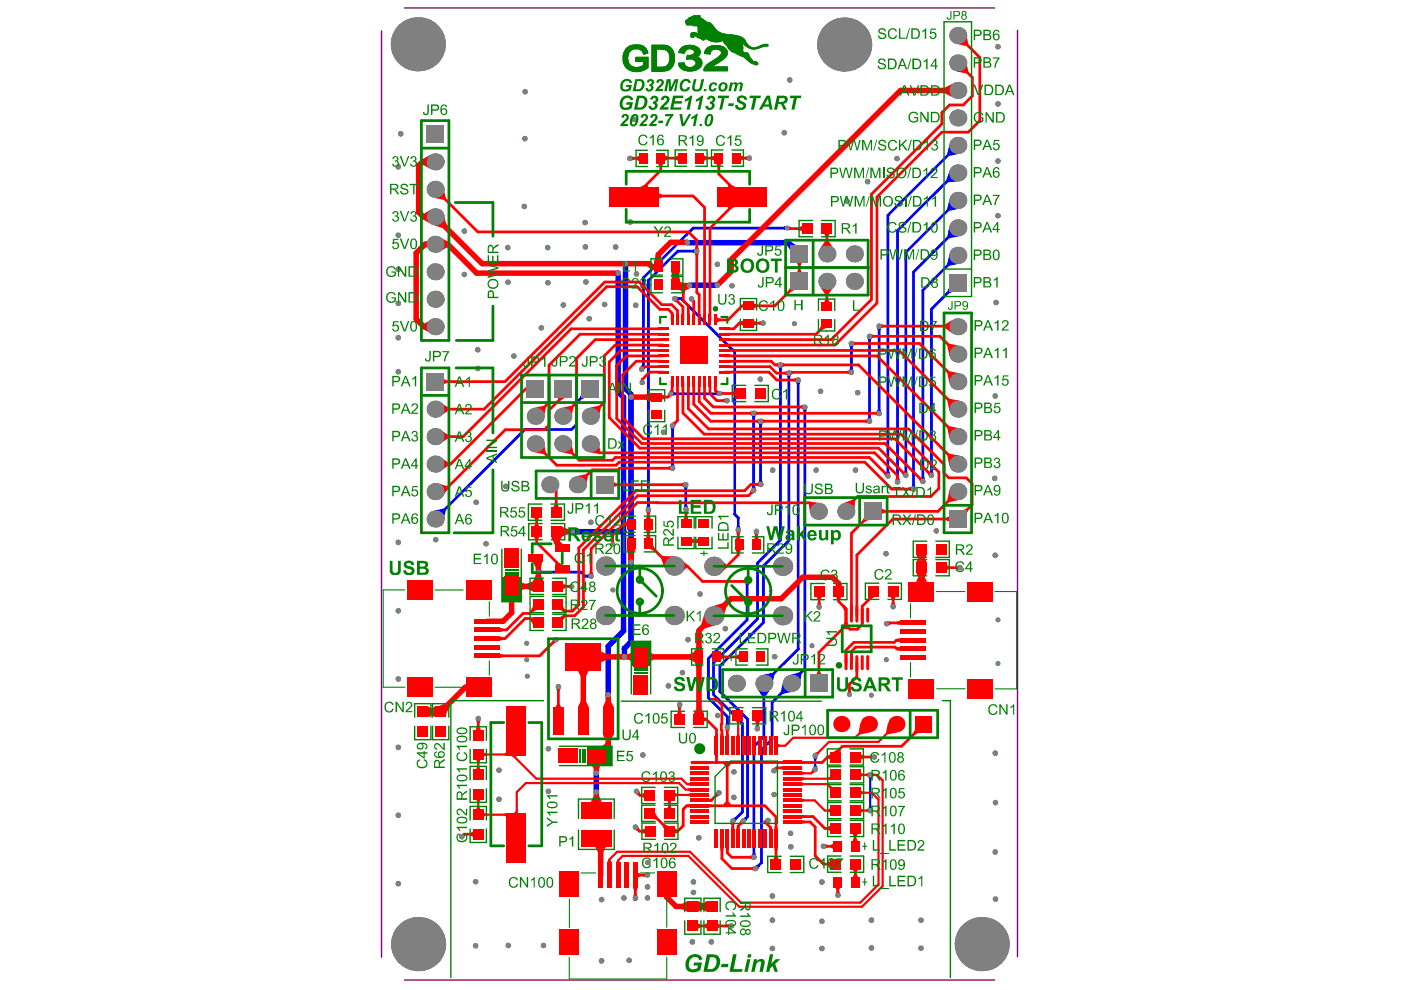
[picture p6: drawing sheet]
<svg xmlns="http://www.w3.org/2000/svg" width="297mm" height="210mm" viewBox="0 0 297 210" stroke-linecap="round" stroke-linejoin="round" font-family="sans-serif">
<path d="M80.9 6.5v196.5M85.7 1.7h125.2M215.7 6.4v196.5M85.7 207.8h125.2" fill="none" stroke="#800080" stroke-width=".29"/>
<g fill="#00f">
<path d="M92 108.3l2.1-.5 .4 .4-.4 2.1z"/>
<path d="M114.4 120.9l.5 .1v.6l-.5 .1z"/>
<path d="M124.5 121.9l.5-.2v.9l-.5-.1z"/>
<path d="M123.4 83.4l.8 .8-.8 .4-.5-.4z"/>
<path d="M137.2 107.3h.6l.1 .5h-.9z"/>
<path d="M145.1 107.2l.6-.1 .2 .5-.9 .1z"/>
<path d="M144.9 103.1h1l-.2 .5h-.6z"/>
<path d="M142.3 98.4h.6l.2 .5h-1z"/>
<path d="M142.1 90.6h1l-.2 .5h-.6z"/>
<path d="M142.6 83.1l.4 .1v.6l-.4 .1z"/>
<path d="M143.4 62.9l.5 .1v.6l-.5 .2z"/>
<path d="M146.9 53l.5-.2v.9l-.5-.2z"/>
<path d="M153.9 153.4h.6l.2 .5h-1z"/>
<path d="M151.8 83.2l.4-.2 .1 .9-.4-.1z"/>
<path d="M157.5 173.5l.5-.2 .4 .4-.2 .5z"/>
<path d="M158 123.6l.9 .1-.2 .5-.6-.1z"/>
<path d="M156.2 111.5h.6l.2 .5h-.9z"/>
<path d="M159.5 103.1h.6l.2 .5h-1z"/>
<path d="M159.3 88h1l-.2 .5h-.6z"/>
<path d="M160.5 146h2.9l-1.2 1.8h-.5z"/>
<path d="M161 101.9l.5-.1 .3 .5-1 .1z"/>
<path d="M160.8 89.7h.9l-.2 .5h-.5z"/>
<path d="M166 144.6l2 2.1-2 .4-.4-.4z"/>
<path d="M166.8 79.5h.9l-.1 .5h-.6z"/>
<path d="M166.9 52l.8-.8 1.2 .8-1.2 1.2z"/>
<path d="M166.2 48.1l.4-.2v.9l-.4-.2z"/>
<path d="M172.6 162.2h.5l.2 .6h-.9z"/>
<path d="M172.4 160.6h.9l-.2 .5h-.5z"/>
<path d="M170.2 86.7h.9l-.2 .5h-.5z"/>
<path d="M184 164.6h1l-.3 .6h-.4z"/>
<path d="M184.1 88.5h.5l.2 .5h-.9z"/>
<path d="M186.1 86.8h.6l.2 .5h-1z"/>
<path d="M183.9 71.7h.9l-.2 .5h-.5z"/>
<path d="M185.9 69.5h1l-.2 .5h-.6z"/>
<path d="M191.8 99.9h.5l.2 .5h-.9z"/>
<path d="M193.4 102.8h.6l.1 .6h-.9z"/>
<path d="M201.3 60.9l.8 .9-.8 .4-.4-.4z"/>
<path d="M136.1 77.4l.6 .1-.1 .7-.8-.4z"/>
<path d="M161.7 143.1l2.1-.4 .4 .4-.5 2z"/>
<path d="M165 77.7h.9l-.2 .5h-.5z"/>
<path d="M180 73.2h1l-.2 .5h-.6z"/>
<path d="M180.2 78.1h.6l.2 .5h-1z"/>
<path d="M184.3 171h.4l.3 .5h-1z"/>
<path d="M190 101.3h.6l.2 .5h-1z"/>
<path d="M195.4 101.2h.6l.1 .5h-.9z"/>
<path d="M155.3 173.5l.6-.2 .3 .5-.3 .4z"/>
<path d="M160.1 183.6l.5-.3 .4 .5-.2 .4z"/>
<path d="M159.6 180.9h.5l.2 .5h-.9z"/>
<path d="M168.8 80.9h.9l-.2 .5h-.5z"/>
<path d="M188 100h.6l.1 .6h-.9z"/>
<path d="M197.2 99.9h.6l.1 .5h-.9z"/>
<path d="M201.3 42.2l2 2.1-2 .4-.5-.4z"/>
<path d="M167.4 143.1l2.1-.5 .4 .3-.3 2.1z"/>
<path d="M201.3 48.1l2 2-2 .4-.5-.4z"/>
<path d="M201.3 53.9l2 2-2 .5-.5-.4z"/>
<path d="M201.3 30.6l2 2-2 .5-.5-.4z"/>
<path d="M201.3 36.2l1.8 2.3-2.1 .1-.3-.4z"/>
</g>
<g fill="none" stroke="#00f" stroke-width=".58">
<path d="M203.1 36.7h-.5l-12.3 12.2v53.3M203.1 30.8l-14.8 14.8v55.3M147.7 53.3h-4l-6.2 6.2v48.6M166.9 48.4h-19.9l-10.6 10.5v19.1l-.3 .3M203.1 42.5l-11 11v47.3M203.1 48.3l-9.4 9.4v46M203.1 54.1l-7.4 7.4v40.6M203.1 60l-5.6 5.6v35.2M143.1 63.3h1.4l11.3 11.3v34.5l.7 .7v2.6M165.5 77.4v37.1l-4.9 4.9v11.8l-9.3 9.3v6.8l6.1 6.1v18.7l-2 2M167.3 79.1v35.5l-5.5 5.4v12l-9.2 9.2v5.4l5.9 5.9v20.6l-.9 1M180.5 72.8v6.1"/>
<path d="M184.4 71.3v18M186.4 69.2l-.1 18.4M125.2 82.4l-3 2.9v4.7l-1 1.1h-9.9l-19 18.9M142.6 90.2v9.1M152.6 83.4l-10.4 .1M159.8 87.6v16.4M161.3 89.3v13.4M169.2 80.6v57l-7.2 7.3v11.3l-2.1 2.1v23.5M170.6 86.3v55.5l-6.9 7.2v7.7l-2.3 2.3v23.9l-1.2 1.3M145.4 102.8l.1 5.2M114.1 121.3h9.1l.8 .9h1.3M158.4 123.3v8.1l-8.2 8.2v8.3l4 4v2.3"/>
<path d="M158.4 123.2l.1 .1M152.7 150.4h.1"/>
</g>
<path d="M131.1 57.9v25.2l1.1 1.2v49.5l-3.3 3.2v10.3M132.6 55.9v26.5l1.2 1.2M145.7 51.4h21.4l2.4 2.4M146.2 60.5h5.9M133.8 84.2v51.9l-1.4 1.4v1.7M132.2 112.7h-10.8M151.2 130.4l.1 .2M126.4 163.9v4.1" fill="none" stroke="#00f" stroke-width="1.2"/>
<path d="M172.8 160.2v2.9M184.5 164.3v7.6" fill="none" stroke="#00f" stroke-width=".47"/>
<g fill="#808080">
<circle cx="162.8" cy="174" r=".58"/>
<circle cx="160.2" cy="184.2" r=".58"/>
<circle cx="159.9" cy="181.8" r=".58"/>
<circle cx="152.2" cy="151.7" r=".58"/>
<circle cx="154.2" cy="154.2" r=".58"/>
<circle cx="180.5" cy="72.8" r=".58"/>
<circle cx="184.4" cy="71.3" r=".58"/>
<circle cx="186.4" cy="69.2" r=".58"/>
<circle cx="187.9" cy="117.4" r=".58"/>
<circle cx="198.5" cy="112.6" r=".58"/>
<circle cx="84.4" cy="144" r=".58"/>
<circle cx="146.2" cy="60.5" r=".58"/>
<circle cx="193.7" cy="103.7" r=".58"/>
<circle cx="188.3" cy="100.9" r=".58"/>
<circle cx="190.3" cy="102.2" r=".58"/>
<circle cx="133.8" cy="84.2" r=".58"/>
<circle cx="192.1" cy="100.8" r=".58"/>
<circle cx="195.7" cy="102.1" r=".58"/>
<circle cx="197.5" cy="100.8" r=".58"/>
<circle cx="184.4" cy="89.3" r=".58"/>
<circle cx="186.4" cy="87.7" r=".58"/>
<circle cx="180.5" cy="78.9" r=".58"/>
<circle cx="170.6" cy="86.3" r=".58"/>
<circle cx="152.1" cy="60.5" r=".58"/>
<circle cx="160.4" cy="112.7" r=".58"/>
<circle cx="133.8" cy="119.1" r=".58"/>
<circle cx="156.5" cy="112.4" r=".58"/>
<circle cx="142.6" cy="90.2" r=".58"/>
<circle cx="161.8" cy="68.5" r=".58"/>
<circle cx="148.2" cy="177.6" r=".58"/>
<circle cx="147" cy="187" r=".58"/>
<circle cx="167.7" cy="179.5" r=".58"/>
<circle cx="167.6" cy="176.7" r=".58"/>
<circle cx="164.1" cy="168.5" r=".58"/>
<circle cx="155.6" cy="169.1" r=".58"/>
<circle cx="155.6" cy="163.6" r=".58"/>
<circle cx="116.3" cy="158.8" r=".58"/>
<circle cx="152.4" cy="168.1" r=".58"/>
<circle cx="116.3" cy="167.8" r=".58"/>
<circle cx="97.9" cy="177.4" r=".58"/>
<circle cx="101.4" cy="152.3" r=".58"/>
<circle cx="155.1" cy="196.3" r=".58"/>
<circle cx="164.1" cy="163.4" r=".58"/>
<circle cx="172.8" cy="160.2" r=".58"/>
<circle cx="172.8" cy="163.1" r=".58"/>
<circle cx="185.4" cy="160.5" r=".58"/>
<circle cx="177.7" cy="189.8" r=".58"/>
<circle cx="174.6" cy="179.4" r=".58"/>
<circle cx="184.5" cy="164.3" r=".58"/>
<circle cx="184.5" cy="171.9" r=".58"/>
<circle cx="126.4" cy="168" r=".58"/>
<circle cx="126.4" cy="163.9" r=".58"/>
<circle cx="158.9" cy="33.5" r=".58"/>
<circle cx="133.6" cy="33.6" r=".58"/>
<circle cx="115.2" cy="200.5" r=".58"/>
<circle cx="160.6" cy="154.5" r=".58"/>
<circle cx="135" cy="167.8" r=".58"/>
<circle cx="134.7" cy="175.4" r=".58"/>
<circle cx="137.3" cy="185.5" r=".58"/>
<circle cx="134.7" cy="190.4" r=".58"/>
<circle cx="118.4" cy="145.6" r=".58"/>
<circle cx="144.1" cy="149.4" r=".58"/>
<circle cx="92.4" cy="114.4" r=".58"/>
<circle cx="130.5" cy="52.4" r=".58"/>
<circle cx="124.1" cy="52.3" r=".58"/>
<circle cx="111.2" cy="43.8" r=".58"/>
<circle cx="111.3" cy="29.4" r=".58"/>
<circle cx="133.6" cy="47.1" r=".58"/>
<circle cx="153.8" cy="133.3" r=".58"/>
<circle cx="164.2" cy="139.2" r=".58"/>
<circle cx="211.1" cy="190.6" r=".58"/>
<circle cx="103.1" cy="115.3" r=".58"/>
<circle cx="145.9" cy="135.6" r=".58"/>
<circle cx="166.3" cy="28.1" r=".58"/>
<circle cx="141.7" cy="145.4" r=".58"/>
<circle cx="144.7" cy="142.6" r=".58"/>
<circle cx="155.2" cy="60.6" r=".58"/>
<circle cx="174" cy="83" r=".58"/>
<circle cx="124.9" cy="67.6" r=".58"/>
<circle cx="117.9" cy="135.6" r=".58"/>
<circle cx="107.3" cy="103.1" r=".58"/>
<circle cx="124.2" cy="59.8" r=".58"/>
<circle cx="101.3" cy="74.2" r=".58"/>
<circle cx="100.8" cy="186.9" r=".58"/>
<circle cx="127.5" cy="203.7" r=".58"/>
<circle cx="133.4" cy="203.6" r=".58"/>
<circle cx="136.2" cy="81.1" r=".58"/>
<circle cx="134.4" cy="25.3" r=".58"/>
<circle cx="167.4" cy="17" r=".58"/>
<circle cx="85" cy="28.4" r=".58"/>
<circle cx="190.2" cy="33.6" r=".58"/>
<circle cx="179.6" cy="42.6" r=".58"/>
<circle cx="100.8" cy="200.5" r=".58"/>
<circle cx="136.3" cy="160.1" r=".58"/>
<circle cx="137.3" cy="182.9" r=".58"/>
<circle cx="137.3" cy="188.1" r=".58"/>
<circle cx="137.3" cy="190.4" r=".58"/>
<circle cx="132.3" cy="190.4" r=".58"/>
<circle cx="127.5" cy="190.7" r=".58"/>
<circle cx="147" cy="189.2" r=".58"/>
<circle cx="146.8" cy="199.7" r=".58"/>
<circle cx="150.8" cy="199.7" r=".58"/>
<circle cx="107.8" cy="200.5" r=".58"/>
<circle cx="101" cy="106.5" r=".58"/>
<circle cx="98.4" cy="58.2" r=".58"/>
<circle cx="134.8" cy="64.7" r=".58"/>
<circle cx="128.2" cy="64.6" r=".58"/>
<circle cx="135" cy="58.1" r=".58"/>
<circle cx="132.6" cy="55.9" r=".58"/>
<circle cx="111.3" cy="19.5" r=".58"/>
<circle cx="158.5" cy="123.3" r=".58"/>
<circle cx="132.4" cy="139.2" r=".58"/>
<circle cx="128.9" cy="147.3" r=".58"/>
<circle cx="131.1" cy="57.9" r=".58"/>
<circle cx="116.1" cy="52.5" r=".58"/>
<circle cx="107.7" cy="52.5" r=".58"/>
<circle cx="98.4" cy="49" r=".58"/>
<circle cx="181.8" cy="83.3" r=".58"/>
<circle cx="124" cy="47.2" r=".58"/>
<circle cx="116.2" cy="60" r=".58"/>
<circle cx="107.7" cy="59.8" r=".58"/>
<circle cx="140.7" cy="91.6" r=".58"/>
<circle cx="173" cy="99.7" r=".58"/>
<circle cx="152.1" cy="56" r=".58"/>
<circle cx="125.3" cy="110.7" r=".58"/>
<circle cx="148.4" cy="126" r=".58"/>
<circle cx="211.6" cy="9.9" r=".58"/>
<circle cx="211.6" cy="22" r=".58"/>
<circle cx="211.6" cy="34.1" r=".58"/>
<circle cx="211.6" cy="45.7" r=".58"/>
<circle cx="211.2" cy="64.1" r=".58"/>
<circle cx="211" cy="84" r=".58"/>
<circle cx="210.9" cy="101.4" r=".58"/>
<circle cx="211" cy="117.7" r=".58"/>
<circle cx="211" cy="159.7" r=".58"/>
<circle cx="211" cy="180.7" r=".58"/>
<circle cx="163.8" cy="190" r=".58"/>
<circle cx="84.4" cy="172.8" r=".58"/>
<circle cx="84.4" cy="187.4" r=".58"/>
<circle cx="84.4" cy="158.5" r=".58"/>
<circle cx="84.4" cy="129.5" r=".58"/>
<circle cx="84.4" cy="115" r=".58"/>
<circle cx="84.4" cy="78.8" r=".58"/>
<circle cx="84.4" cy="64.3" r=".58"/>
<circle cx="84.4" cy="49.9" r=".58"/>
<circle cx="84.4" cy="35.4" r=".58"/>
<circle cx="84.4" cy="71.6" r=".58"/>
<circle cx="84.4" cy="57.1" r=".58"/>
<circle cx="183.9" cy="38.5" r=".58"/>
<circle cx="154.1" cy="84.9" r=".58"/>
<circle cx="161.2" cy="80.4" r=".58"/>
<circle cx="163.8" cy="99.7" r=".58"/>
<circle cx="181.4" cy="99.7" r=".58"/>
<circle cx="163.8" cy="195.1" r=".58"/>
<circle cx="174.3" cy="195.3" r=".58"/>
<circle cx="184.8" cy="195.1" r=".58"/>
<circle cx="195.3" cy="195.1" r=".58"/>
<circle cx="163.8" cy="201.1" r=".58"/>
<circle cx="174.3" cy="201.1" r=".58"/>
<circle cx="184.8" cy="201" r=".58"/>
<circle cx="195.3" cy="201" r=".58"/>
<circle cx="174.3" cy="187" r=".58"/>
<circle cx="211.1" cy="170.2" r=".58"/>
<circle cx="188" cy="132.2" r=".58"/>
<circle cx="119.4" cy="64.7" r=".58"/>
<circle cx="114.8" cy="69.5" r=".58"/>
<circle cx="108.9" cy="75.5" r=".58"/>
<circle cx="101.3" cy="78.1" r=".58"/>
<circle cx="105.8" cy="163.3" r=".58"/>
<circle cx="105.8" cy="169.5" r=".58"/>
<circle cx="121.4" cy="112.7" r=".58"/>
<circle cx="142.6" cy="99.3" r=".58"/>
<circle cx="159.8" cy="87.6" r=".58"/>
<circle cx="161.3" cy="89.3" r=".58"/>
<circle cx="125.3" cy="122.2" r=".58"/>
<circle cx="114.1" cy="121.3" r=".52"/>
<circle cx="157.6" cy="174.1" r=".58"/>
<circle cx="167.3" cy="79.1" r=".58"/>
<circle cx="155.4" cy="174.1" r=".58"/>
<circle cx="169.2" cy="80.6" r=".58"/>
<circle cx="165.5" cy="77.4" r=".58"/>
<circle cx="136.1" cy="78.3" r=".58"/>
<circle cx="166.9" cy="48.4" r=".52"/>
<circle cx="143.1" cy="63.3" r=".58"/>
<circle cx="146.6" cy="63.4" r=".58"/>
<circle cx="147.7" cy="53.3" r=".58"/>
<circle cx="159.8" cy="104" r=".58"/>
<circle cx="161.3" cy="102.7" r=".58"/>
<circle cx="137.5" cy="108.1" r=".58"/>
<circle cx="145.4" cy="102.8" r=".58"/>
<circle cx="145.5" cy="108" r=".58"/>
<circle cx="145.7" cy="51.4" r=".58"/>
<circle cx="152.6" cy="83.4" r=".52"/>
<circle cx="142.2" cy="83.5" r=".52"/>
<circle cx="121.2" cy="124.4" r=".52"/>
<circle cx="173.7" cy="128.7" r=".58"/>
<circle cx="189.4" cy="128.6" r=".58"/>
<circle cx="203.5" cy="120.4" r=".58"/>
<circle cx="180.1" cy="147.3" r=".52"/>
<circle cx="184.8" cy="147.4" r=".52"/>
<circle cx="172.2" cy="136.9" r=".52"/>
<circle cx="129.9" cy="125.1" r=".52"/>
<circle cx="129.9" cy="115.4" r=".52"/>
<circle cx="168.4" cy="68.6" r=".52"/>
<circle cx="211.6" cy="131.4" r=".52"/>
<circle cx="211.6" cy="140.7" r=".52"/>
<circle cx="187.9" cy="139.9" r=".52"/>
<circle cx="111.7" cy="136.4" r=".52"/>
<circle cx="111.7" cy="139.9" r=".52"/>
<circle cx="111.8" cy="143.4" r=".52"/>
<circle cx="125.2" cy="94.1" r="1.81"/>
<circle cx="125.2" cy="88.3" r="1.81"/>
<circle cx="181.1" cy="59.7" r="1.81"/>
<circle cx="181.1" cy="53.8" r="1.81"/>
<circle cx="173.5" cy="108.4" r="1.81"/>
<circle cx="179.3" cy="108.4" r="1.81"/>
<circle cx="92.3" cy="110" r="1.81"/>
<circle cx="92.3" cy="92.6" r="1.81"/>
<circle cx="92.3" cy="98.4" r="1.81"/>
<circle cx="92.3" cy="69.3" r="1.81"/>
<circle cx="92.3" cy="63.4" r="1.81"/>
<circle cx="92.3" cy="57.6" r="1.81"/>
<circle cx="92.3" cy="51.8" r="1.81"/>
<circle cx="92.3" cy="40.1" r="1.81"/>
<circle cx="92.3" cy="34.3" r="1.81"/>
<circle cx="113.5" cy="94.1" r="1.81"/>
<circle cx="113.5" cy="88.3" r="1.81"/>
<circle cx="128.4" cy="130.5" r="2.04"/>
<circle cx="128.4" cy="120" r="2.04"/>
<circle cx="151.3" cy="130.6" r="2.04"/>
<circle cx="142.9" cy="130.5" r="2.04"/>
<circle cx="151.3" cy="120.1" r="2.04"/>
<circle cx="142.9" cy="120" r="2.04"/>
<circle cx="167.8" cy="144.9" r="1.81"/>
<circle cx="162" cy="144.9" r="1.81"/>
<circle cx="165.9" cy="130.6" r="2.04"/>
<circle cx="165.9" cy="120.1" r="2.04"/>
<circle cx="203.1" cy="92.6" r="1.81"/>
<circle cx="203.1" cy="98.4" r="1.81"/>
<circle cx="203.1" cy="69.3" r="1.81"/>
<circle cx="203.1" cy="75.1" r="1.81"/>
<circle cx="203.1" cy="80.9" r="1.81"/>
<circle cx="203.1" cy="54.1" r="1.81"/>
<circle cx="203.1" cy="36.7" r="1.81"/>
<circle cx="203.1" cy="42.5" r="1.81"/>
<circle cx="203.1" cy="13.4" r="1.81"/>
<circle cx="203.1" cy="19.2" r="1.81"/>
<circle cx="203.1" cy="25" r="1.81"/>
<circle cx="203.1" cy="7.5" r="1.81"/>
<circle cx="92.3" cy="86.7" r="1.81"/>
<circle cx="92.3" cy="104.2" r="1.81"/>
<circle cx="92.3" cy="46" r="1.81"/>
<circle cx="116.6" cy="102.8" r="1.81"/>
<circle cx="203.1" cy="86.7" r="1.81"/>
<circle cx="203.1" cy="104.2" r="1.81"/>
<circle cx="203.1" cy="30.8" r="1.81"/>
<circle cx="203.1" cy="48.3" r="1.81"/>
<circle cx="119.3" cy="94.1" r="1.81"/>
<circle cx="119.3" cy="88.3" r="1.81"/>
<circle cx="156.1" cy="144.9" r="1.81"/>
<circle cx="175.3" cy="59.7" r="1.81"/>
<circle cx="175.3" cy="53.8" r="1.81"/>
<circle cx="88.6" cy="200.2" r="5.7"/>
<circle cx="122.4" cy="102.8" r="1.81"/>
<circle cx="88.6" cy="9.4" r="5.7"/>
<circle cx="208.1" cy="200.2" r="5.7"/>
<circle cx="179" cy="9.4" r="5.7"/>
</g>
<g fill="#808080">
<path d="M123.3 80.6h3.7v3.6h-3.7z" fill-rule="evenodd"/>
<path d="M183.4 106.6h3.6v3.6h-3.6z" fill-rule="evenodd"/>
<path d="M90.5 79.1h3.6v3.6h-3.6z" fill-rule="evenodd"/>
<path d="M111.7 80.6h3.6v3.6h-3.6z" fill-rule="evenodd"/>
<path d="M171.8 143.1h3.6v3.6h-3.6z" fill-rule="evenodd"/>
<path d="M167.7 57.9h3.6v3.6h-3.6z" fill-rule="evenodd"/>
<path d="M167.7 52h3.6v3.6h-3.6z" fill-rule="evenodd"/>
<path d="M201.3 108.2h3.6v3.7h-3.6z" fill-rule="evenodd"/>
<path d="M201.3 58.2h3.6v3.6h-3.6z" fill-rule="evenodd"/>
<path d="M90.5 26.7h3.6v3.6h-3.6z" fill-rule="evenodd"/>
<path d="M126.4 101h3.7v3.6h-3.7z" fill-rule="evenodd"/>
<path d="M117.5 80.6h3.6v3.6h-3.6z" fill-rule="evenodd"/>
</g>
<g fill="#f00">
<path d="M90.7 149.8l1.2 .6v1.1l-1.2 .6z"/>
<path d="M91.2 150.4l1.1-.6v2.3l-1.1-.6z"/>
<path d="M94.1 80.3l.5 .3v.6l-.5 .3z"/>
<path d="M92 47.8l2.1-2.1 .6 1.8-.9 .9z"/>
<path d="M98 176.8l.2-.1 .4 .4-.1 .2z"/>
<path d="M99.7 176.6l.6-.3v1.2l-.6-.3z"/>
<path d="M102.5 172.3l.5 .2v.5l-.5 .2z"/>
<path d="M100.9 169.5h1l-.3 .5h-.4z"/>
<path d="M101.2 162.6h.4l.3 .5h-1z"/>
<path d="M100.9 161.1h1l-.3 .5h-.4z"/>
<path d="M102.5 159.5l.5 .2v.5l-.5 .2z"/>
<path d="M101.1 154.1h.6l.3 .6h-1.2z"/>
<path d="M100.9 152.7h1l-.2 .5h-.6z"/>
<path d="M106.9 172.5l.5-.1v.8l-.5-.2z"/>
<path d="M106.9 159.7l.5-.2v.7h-.5z"/>
<path d="M106 134.9l.6 .2v.6l-.6 .1z"/>
<path d="M106 133.1l.6 .2v.5l-.6 .2z"/>
<path d="M109 172.4l.4-.4 .4 .4z"/>
<path d="M112.7 130.9h.3v1.6l-.4-.8z"/>
<path d="M117.3 135.5l.6 .7-.4 .2-.4-.4z"/>
<path d="M118.7 130.9l.7-.4 .4 .3-.4 .6z"/>
<path d="M119.1 111.6l1.2 .5v1.2l-1.2 .5z"/>
<path d="M119.1 95.9l2-2.1 .5 2.1-.5 .4z"/>
<path d="M118.3 84.2h1.7l-1.1 .7-.6-.3z"/>
<path d="M125 121.3h.6l.2 .5h-.9z"/>
<path d="M124.9 95.9l2-2.1 .4 2-.4 .4z"/>
<path d="M130.8 182.5h.5l.1 .3h-.7z"/>
<path d="M129 182.3h.4l.2 .5h-.9z"/>
<path d="M127.8 155.7h2.3l-.6 1.2h-1.1z"/>
<path d="M128.4 148.7h1.1l.6 1.2h-2.3z"/>
<path d="M129.6 114.7h.6l.1 .4h-.8z"/>
<path d="M130 102.2l.6 .3v.6l-.6 .3z"/>
<path d="M134.3 188.3h.9l-.2 .6h-.6z"/>
<path d="M136.1 168.4l.6-.3v1.1l-.6-.3z"/>
<path d="M134.8 168.3l.7-.5 .2 .5-.4 .3z"/>
<path d="M132.9 116.4h1.8l-.3 1.1h-1.2z"/>
<path d="M134.9 33.3l.6-.3v1.2l-.6-.3z"/>
<path d="M133.9 33.1l.5 .2v.6l-.5 .2z"/>
<path d="M138.9 172.4l.4 .8v.7l-.8-.4z"/>
<path d="M137 108.5h.9l-.1 .5h-.6z"/>
<path d="M137 83.6l1.1-.3v1.8l-1.1-.3z"/>
<path d="M140.3 83.6l.6 .3v.6l-.6 .3z"/>
<path d="M139.6 83.8l1.3 .1v.6l-1.3 .1z"/>
<path d="M139.8 41l.5 .3v.5l-.5 .3z"/>
<path d="M139.5 34.7h1.2l-.3 .6h-.6z"/>
<path d="M141 32.9l.6 .3v.6l-.6 .3z"/>
<path d="M144.6 191.6l1.2-.5v2.2l-1.2-.5z"/>
<path d="M143.1 168.1l.4 .2v.5l-.4 .2z"/>
<path d="M143.8 150.9h.5l.3 .5h-1.1z"/>
<path d="M143.6 149.7l1 .1-.3 .5-.5-.1z"/>
<path d="M145.2 109.6h.5l.3 .6h-1.1z"/>
<path d="M145 108.4h.9l-.2 .5h-.5z"/>
<path d="M144.5 102.5l.5-.2v.9l-.5-.1z"/>
<path d="M141.7 99l.5-.2v.9l-.5-.1z"/>
<path d="M142.5 89.7l.5-.3 .4 .4-.2 .5z"/>
<path d="M144.1 59.8l.8 .2v1.1l-.8 .2z"/>
<path d="M143 63.9l.6-.7 .3 .5-.4 .4z"/>
<path d="M144.5 61h.8l-.1 1.2h-.6z"/>
<path d="M143.4 61.1l1.5-1.1 1.3 1.1-1 .6h-.6z"/>
<path d="M142.3 57.7h1.8l-.3 1.1h-1.1z"/>
<path d="M142.7 58.1h1.1l.3 1.2h-1.8z"/>
<path d="M143.2 33.2l.6-.3v1.2l-.6-.3z"/>
<path d="M149.3 196l.6-.3v1.2l-.6-.3z"/>
<path d="M148 195.7l.6 .3v.6l-.6 .3z"/>
<path d="M148.7 191.6l1.2-.5v2.2l-1.2-.5z"/>
<path d="M148 191.1l1.1 .5v1.2l-1.1 .5z"/>
<path d="M150.3 169.4h.5v.6h-.5z"/>
<path d="M150.3 170.5h.6v.6l-.6 .1z"/>
<path d="M150.1 161.3l.6 .1v.6h-.6z"/>
<path d="M147.6 150.3h1.2l.5 1.1h-2.2z"/>
<path d="M147.3 140.4h1.8l-.3 1.1h-1.2z"/>
<path d="M147.6 137h1.2l.3 1.2h-1.8z"/>
<path d="M147.6 114.4l.6-.3v1.2l-.6-.3z"/>
<path d="M146.5 114.1l.6 .3v.6l-.6 .3z"/>
<path d="M147.4 52.4h.6l.2 .5h-.9z"/>
<path d="M147.3 53.6h.9l-.2 .5h-.6z"/>
<path d="M149.3 32.9l.6 .3v.6l-.6 .3z"/>
<path d="M152.1 195.7l.5 .3v.6l-.5 .3z"/>
<path d="M154.2 196l.5-.1v.9l-.5-.2z"/>
<path d="M152.7 179.8h.7l-.1 .6h-.5z"/>
<path d="M153.9 179.8h.6v.6h-.6z"/>
<path d="M151.9 168l.6 .7-.5 .2-.4-.4z"/>
<path d="M153.3 170.5l.6-.5h.6l.6 .5-.9 .6z"/>
<path d="M151.6 160.1h.6v.5h-.6z"/>
<path d="M153.9 155.6h.6v.6h-.6z"/>
<path d="M152.8 155.6h.5l.1 .6h-.7z"/>
<path d="M151.6 155.6h.6v.6h-.6z"/>
<path d="M153.7 154.6h1l-.2 .5h-.6z"/>
<path d="M153.3 84.7l.5-.2v.9l-.5-.2z"/>
<path d="M152.9 83l.4 .1v.6l-.4 .1z"/>
<path d="M152 67.2l.5 .3v.6l-.5 .3z"/>
<path d="M151.8 34.6h1.2l-.3 .6h-.6z"/>
<path d="M159.4 183.9l.5-.2v.9l-.5-.2z"/>
<path d="M159 181.5l.5-.2v.9l-.5-.1z"/>
<path d="M156.2 175.3h.6v.6h-.6z"/>
<path d="M157 174l.7 .6-.5 .3-.4-.4z"/>
<path d="M156.3 155.7h.4l.1 .5h-.6z"/>
<path d="M156 152.8h1l-.3 .5h-.4z"/>
<path d="M157.6 123l.5-.2v.9l-.5-.1z"/>
<path d="M155.9 116.6h1.2l-.3 .6h-.6z"/>
<path d="M156.2 113.9h.6l.3 .5h-1.2z"/>
<path d="M156.1 112.7h.9l-.2 .5h-.6z"/>
<path d="M159.2 103.9l.7 .7-.5 .2-.4-.4z"/>
<path d="M157 32.9l.6 .3v.6l-.6 .3z"/>
<path d="M158 33.2l.5-.1v.9l-.5-.2z"/>
<path d="M164.2 179.8h.7l-.1 .6h-.6z"/>
<path d="M163.1 175.5h.6v.4h-.6z"/>
<path d="M164.2 175.3h.6l.1 .6h-.7z"/>
<path d="M164 162.8l.5-.2 .4 .4-.2 .5z"/>
<path d="M160.5 102.4l.5-.2v1l-.5-.2z"/>
<path d="M160.4 89l.5-.2v1l-.5-.2z"/>
<path d="M161.6 88.8l.5 .2v.6l-.5 .2z"/>
<path d="M165.6 162.5h.6v.7l-.6-.1z"/>
<path d="M165.6 161.4l.6-.1v.7h-.6z"/>
<path d="M166.4 78.8l.5-.2v1l-.5-.2z"/>
<path d="M167.5 78.6h.5l.2 .6-.5 .3z"/>
<path d="M168.4 80.3l.5-.2v.9l-.5-.1z"/>
<path d="M165.8 76.9l.5 .2v.6l-.5 .1z"/>
<path d="M167.7 60.6l.8 .9-.8 .4-.4-.4z"/>
<path d="M167.3 48l.4 .2-.1 .6h-.4z"/>
<path d="M170 173.9l.6 .1v.6h-.6z"/>
<path d="M170 172.8h.6v.6l-.6 .1z"/>
<path d="M170 169.4l.5 .1v.4l-.5 .1z"/>
<path d="M170 165.9l.5 .1v.5l-.5 .1z"/>
<path d="M170 164.8l.5 .1v.4l-.5 .1z"/>
<path d="M170 163.6l.5 .1v.5l-.5 .1z"/>
<path d="M172.3 163l.6 .7-.5 .2-.3-.3z"/>
<path d="M170 161.3l.6 .1v.6h-.6z"/>
<path d="M172.8 159.6l.5-.2 .3 .4-.2 .5z"/>
<path d="M173.3 142.5h.6l.3 .6h-1.2z"/>
<path d="M173.4 127.8h.6l.1 .5h-.9z"/>
<path d="M171.5 106.8l.4-.4 1.8 .2-2 2.1z"/>
<path d="M169.8 86l.5-.1v.9l-.5-.2z"/>
<path d="M177 188.1h1.2l-.3 .6h-.6z"/>
<path d="M177.3 189l.6-.1 .2 .5-.9 .1z"/>
<path d="M175.5 182.9l.6-.3v1.2l-.6-.3z"/>
<path d="M176.1 179.1l.6-.2v1.1l-.6-.3z"/>
<path d="M174.9 179l.6 .1v.6l-.6 .2z"/>
<path d="M175.6 171.6l.5-.2v.9l-.5-.2z"/>
<path d="M175.6 164.9l.5-.3v.8l-.5-.1z"/>
<path d="M176.6 159.4l.8-.4h.9v.4z"/>
<path d="M175.5 160.2l.5-.2v1.1l-.5-.3z"/>
<path d="M177.2 126.5h1.2l-.3 .6h-.6z"/>
<path d="M177.4 125.8h.8l-.1 1.3h-.6z"/>
<path d="M177.2 123.7h1.2v.7h-1.2z"/>
<path d="M175 63.5h.6l.3 .6h-1.2z"/>
<path d="M174.7 49.6h1.2l-.3 .5h-.6z"/>
<path d="M181.1 185.3h.6l.2 .6h-1.1z"/>
<path d="M180.8 184.3h1.1l-.2 .6h-.6z"/>
<path d="M180.7 176.7h1.2l-.3 .6h-.6z"/>
<path d="M181 177.8h.6l.3 .6h-1.2z"/>
<path d="M182.5 171.4l.5 .2v.5l-.5 .2z"/>
<path d="M182.5 167.6l.5 .2v.5l-.5 .2z"/>
<path d="M182.5 163.8l.5 .3v.4l-.5 .3z"/>
<path d="M182.4 159.9l.6 .3v.6l-.6 .3z"/>
<path d="M179.8 146.5h.6l.1 .5h-.8z"/>
<path d="M181.4 141.9h.6v.6h-.6z"/>
<path d="M179.1 131.8h.6v.6h-.6z"/>
<path d="M182.5 131.8h.6v.6h-.6z"/>
<path d="M180.2 128.4h.6v.6h-.6z"/>
<path d="M181.4 128.4h.6v.6h-.6z"/>
<path d="M179.6 78.6l.6-.1v.9l-.6-.2z"/>
<path d="M180.9 72.4l.5 .1v.6l-.5 .2z"/>
<path d="M183.6 171.6l.6-.2v.9l-.6-.2z"/>
<path d="M184.9 163.8l.5 .3v.4l-.5 .3z"/>
<path d="M183.6 164.1l.6-.3v1l-.6-.3z"/>
<path d="M184.5 160.2l.5-.2v1l-.5-.2z"/>
<path d="M184.1 126.5l1.6-.1-.8 .5h-.8z"/>
<path d="M187 107.8l.6 .3v.6l-.6 .3z"/>
<path d="M184.7 70.8l.5 .2v.6l-.5 .2z"/>
<path d="M190.2 135.4l.6-.1v.9l-.6-.2z"/>
<path d="M190.2 137.3l.6-.2v.9l-.6-.1z"/>
<path d="M190.2 131.8l.6-.2v.9l-.6-.1z"/>
<path d="M188.8 126.4h1.2l-.3 .6h-.6z"/>
<path d="M189.1 127.8h.6l.1 .5h-.9z"/>
<path d="M191.2 100.4l.5-.4 .4 .2-.6 .7z"/>
<path d="M194.1 154.5l.8 .8-.8 .4-.4-.4z"/>
<path d="M195.3 153.5l.6 .6-1 .8-.4-.4z"/>
<path d="M194.8 122.2h1.2l.5 1.2h-2.3z"/>
<path d="M194.2 121.4h2.3l-.5 1.2h-1.2z"/>
<path d="M194.8 118.1h1.2l.5 1.2h-2.3z"/>
<path d="M194.2 117.5h2.3l-.5 1.2h-1.2z"/>
<path d="M196.7 100.4l.4-.4 .5 .2-.7 .7z"/>
<path d="M200.7 109.8l.6-.3v1.1l-.6-.3z"/>
<path d="M200.3 18.6l1.7-.9v2.9l-1.7-.8z"/>
<path d="M204 108.3l.9-.5 .4 .5-.4 .8z"/>
<path d="M202.8 15.1l2.1-2 .4 2.1-.4 .4z"/>
<path d="M92 41.9l2.1-2 .4 2.1-.4 .4z"/>
<path d="M101.2 171.1h.4l.3 .5h-1z"/>
<path d="M106 138.6l.6 .2v.6l-.6 .1z"/>
<path d="M111.8 123.7l1.2-.5v2.2l-1.2-.5z"/>
<path d="M110 123.2l1.1 .5v1.2l-1.1 .6z"/>
<path d="M118.7 129.2l.7-.5 .4 .6-.4 .4z"/>
<path d="M119.4 123.7l.6 .3v.6l-.6 .3z"/>
<path d="M120.5 124l.5-.1-.1 .9-.4-.2z"/>
<path d="M119.1 86.5l2-.5 .5 .4-.5 2.1z"/>
<path d="M124.9 86.5l2.1-.5 .4 .4-.5 2.1z"/>
<path d="M135.2 185l.5 .3v.5l-.5 .3z"/>
<path d="M134.4 189.5h.6l.2 .5h-1z"/>
<path d="M136.1 175.9l.6-.3v1.2l-.6-.3z"/>
<path d="M134.6 175.9l.7-.6 .2 .5-.4 .4z"/>
<path d="M133.2 138.7l1.2-.6v2.3l-1.2-.5z"/>
<path d="M132.3 110.9l.6-.3v1.1l-.6-.3z"/>
<path d="M136.1 77.7l.3-.2 .4 .5-.2 .3z"/>
<path d="M137.4 138.1l1.1 .6v1.2l-1.1 .5z"/>
<path d="M138.4 115.4l.4 .8-.3 .6-.8-.4z"/>
<path d="M139 54.4h1.1l.4 1.1h-1.9z"/>
<path d="M143.1 175.7l.6 .2v.6l-.6 .3z"/>
<path d="M144.4 118.6l1.3 1.1v.6l-1.3 1.1z"/>
<path d="M142.2 82.6l.6 .1-.1 .6-.8-.2z"/>
<path d="M149.3 152.1l.4 .1v.6l-.4 .1z"/>
<path d="M148.6 152.1l1.1 .1v.6l-1.1 .2z"/>
<path d="M153.3 162l.9-.6 .9 .6-.6 .5h-.6z"/>
<path d="M152.8 138.7l.6 .3v.6l-.6 .3z"/>
<path d="M151.1 128.5l2.1-.6 .8 .8-.6 2.1z"/>
<path d="M152.8 118.7l1.3 1.1v.6l-1.3 1.1z"/>
<path d="M152 82.8l.5 .1-.4 .7-.4-.4z"/>
<path d="M156.1 139l.6-.3v1.2l-.6-.3z"/>
<path d="M158.9 87.3l.5-.1v.9l-.5-.2z"/>
<path d="M157 68.2l.6-.3v1.2l-.6-.3z"/>
<path d="M160.9 68.2l.5-.2v1l-.5-.2z"/>
<path d="M175.5 175.4l.6-.3v1.1l-.6-.3z"/>
<path d="M175.7 166.9l.4-.2 .7 .3-.7 .6z"/>
<path d="M180.2 138.5h.6v.6h-.6z"/>
<path d="M179.1 138.5h.6v.6h-.6z"/>
<path d="M185.6 87.3l.5-.1-.1 .9-.5-.2z"/>
<path d="M186.7 68.7l.5 .2v.5l-.5 .2z"/>
<path d="M190 101.3h.6l.2 .5h-1z"/>
<path d="M194.9 101.7l.4-.4 .4 .2-.6 .7z"/>
<path d="M200.6 119.8l.6 .3v.6l-.6 .2z"/>
<path d="M200.2 68.9l1.8-1.1-.1 2.9-1.7-1.3z"/>
<path d="M202.7 120.1l.5-.2v.9l-.5-.1z"/>
<path d="M202.8 9.3l2.1-2 .4 2-.4 .5z"/>
<path d="M92.9 149.8l1.7-.8 .7 .9-.8 1.6z"/>
<path d="M92.9 102.5l1.9 .5 .2 .6-1.3 1.7z"/>
<path d="M93.3 97l1.8 1.1v.6l-1.8 1.1z"/>
<path d="M93.4 50.4l1.5 .8v1.2l-1.5 .8z"/>
<path d="M90.1 51.2l.5-.1v1.4l-.5-.1z"/>
<path d="M89.6 33.7l1.6-.8v2.9l-1.6-.9z"/>
<path d="M108.1 160.2h1.4v.3h-.7z"/>
<path d="M118.1 149.3h.6l.3 .6h-1.2z"/>
<path d="M117.9 145.9h1l-.2 .5h-.6z"/>
<path d="M107.3 126.4h2.3l-.5 1.1h-1.2z"/>
<path d="M113.6 122.1h1.1l.6 1.1h-2.3z"/>
<path d="M117.8 119.4h.8l.8 .4h-1.6z"/>
<path d="M113.2 113.8h1.2l-.3 .6h-.6z"/>
<path d="M113.5 111.1h.6l.3 .6h-1.2z"/>
<path d="M116.8 113.8h2.3l-.5 1.2h-1.2z"/>
<path d="M117.6 106.9h.6l.3 .6h-1.2z"/>
<path d="M113.2 109.7h1.2l-.3 .6h-.6z"/>
<path d="M113.2 95.9l2.1-2.1 .4 2.1-.4 .4z"/>
<path d="M125.9 168.8h1.1l.6 1.2h-2.3z"/>
<path d="M126.3 158.8l1.7-.8 1.4 .2-.9 1.7z"/>
<path d="M123.1 148.7h1.2l.5 1.2h-2.3z"/>
<path d="M122.5 142.2h2.3l-.5 1.2h-1.2z"/>
<path d="M137.2 113.6h.6l.2 .6h-1.1z"/>
<path d="M136.9 112.2h1.1l-.2 .6h-.6z"/>
<path d="M137.2 109.5h.6l.2 .6h-1.1z"/>
<path d="M135.7 39.7l.8-.5h.9v.5z"/>
<path d="M155.1 175.3h.5l.1 .6h-.7z"/>
<path d="M140.4 175.1l.5-.4 .8 .5-.8 .7z"/>
<path d="M154.9 174.4h.9l-.2 .5h-.5z"/>
<path d="M145.9 167.2l.5-.1v.6l-.5-.1z"/>
<path d="M145.9 168.3l.5-.1v.7l-.5-.1z"/>
<path d="M145.8 170.5h.6v.7l-.6-.1z"/>
<path d="M141.5 169.7h.9l-.2 .5h-.5z"/>
<path d="M145.9 166l.5-.1v.7l-.5-.1z"/>
<path d="M149.3 130.3l2.3 2.3-2.1 .6-.8-.8z"/>
<path d="M155.3 83.1l.6-.3v1.2l-.6-.3z"/>
<path d="M141.7 83.4l.6 .6-.3 .2-.5-.3z"/>
<path d="M154.3 43.8h1.7l-.8 .4h-.9z"/>
<path d="M154.3 39.2h.9l.8 .5h-1.7z"/>
<path d="M150.9 33.2l.6-.3v1.2l-.6-.3z"/>
<path d="M164.2 181.6h.6l.3 .6h-1.1z"/>
<path d="M164.9 157.6l.4 .3v.4l-.4 .3z"/>
<path d="M160 152.8h1.2l-.3 .6h-.6z"/>
<path d="M160.3 153.6l.6 .1 .1 .5-.9-.1z"/>
<path d="M173.1 126.5h1.2l-.3 .6h-.6z"/>
<path d="M160.1 113.9h.6l.3 .5h-1.2z"/>
<path d="M159.9 113h.9l-.1 .5h-.6z"/>
<path d="M164.6 77.1l.5-.2v.9l-.5-.1z"/>
<path d="M174.2 68.9l1 .6-.9 .5-.5-.3z"/>
<path d="M159.8 64.3l.6 .3v.5l-.6 .3z"/>
<path d="M169.2 57.3h.6l.3 .6h-1.2z"/>
<path d="M168.9 55.6h1.2l-.3 .6h-.6z"/>
<path d="M169.4 48.2l.6-.3v1.2l-.6-.3z"/>
<path d="M188.3 153.3l2 2-2.1 .4-.3-.3z"/>
<path d="M182.4 153.3l2.1 2-2.2 .4-.3-.3z"/>
<path d="M188.2 131.7l.5 .1 .2 .6-.5 .2z"/>
<path d="M179.1 131.9h.6l.4 1-.3 .5h-.8l-.3-.5z"/>
<path d="M183.4 109.4l.8 .8-.8 .4-.4-.4z"/>
<path d="M192.8 103.4l.5-.2v1l-.5-.2z"/>
<path d="M187.4 100.5l.5-.4 .4 .2-.6 .7z"/>
<path d="M183.5 89l.5-.2v1l-.5-.2z"/>
<path d="M200.8 84.9l.5-.4 2 .5-2 2z"/>
<path d="M200.8 79.1l.5-.4 2 .4-2 2.1z"/>
<path d="M93.3 85.3l1.8 1.2v.5l-1.8 1.2z"/>
<path d="M93.3 91.1l1.8 1.2v.6l-1.8 1.1z"/>
<path d="M89.9 68.7l1-.6v2.3l-1-.5z"/>
<path d="M89.8 45.4l1.3-.8v2.8l-1.3-.8z"/>
<path d="M113 128.5l.9 .7-.8 .5-.5-.3z"/>
<path d="M117.6 115.4l.9-.8 .9 .8z"/>
<path d="M113 119.1h2l-.3 1.2h-1.1z"/>
<path d="M113.2 86.5l2.1-.5 .4 .4-.4 2.1z"/>
<path d="M126.2 179.5h2.3l-.6 1.2h-1.1z"/>
<path d="M136.4 185.3l.5-.3 .1 1-.5-.2z"/>
<path d="M125.3 161.7h2.3l-.6 1.2h-1.1z"/>
<path d="M127.5 138.1l1.1 .6v1.2l-1.1 .5z"/>
<path d="M122.2 101l2-.5 .5 .4-.5 2.1z"/>
<path d="M141.7 170.9h.5l.2 .5h-.9z"/>
<path d="M146.1 138.7l1.2-.5v2.2l-1.2-.5z"/>
<path d="M140.5 117.9l2.4 .1-1.9 2.6-.8-2.2z"/>
<path d="M160.1 87.2l.6 .1v.6l-.6 .2z"/>
<path d="M159.8 67.9l.6 .3v.6l-.6 .3z"/>
<path d="M179 128.3l.5 .5-.4 .8-.5-.8z"/>
<path d="M178.8 106.7l1.9-.7 .6 .3-.2 2.1z"/>
<path d="M201.3 104l2 2-2 .5-.5-.5z"/>
<path d="M200.8 90.8l.5-.5 2 .5-2 2z"/>
<path d="M200.8 96.6l.5-.4 2 .4-2 2.1z"/>
<path d="M200.8 73.3l.5-.4 2 .4-2 2.1z"/>
<path d="M173.9 60.7h2.9l-1.2 1.8h-.6z"/>
<path d="M175 51h.6l1.2 1.7h-2.9z"/>
</g>
<path d="M89.6 34.3l-.8 .8M137.6 55.9l.7 .7h1.3M143.2 60.4l.2 .1h1.5M133.8 84.2h.1M176.5 122.4l1.3 1.3M128.9 147.3h.1M195.9 153.4v.1M126.5 160.3h-.1" fill="none" stroke="#f00" stroke-width="1.2"/>
<g fill="none" stroke="#f00" stroke-width=".58">
<path d="M133.6 33.6h2.8M140.1 33.5v.1M152.4 33.5l-.2 .2M156.1 33.5h2.8M147 41.6l2.4 2.4M147.7 50.9v2.4M166.9 48.4l.1 .1M131.6 74.3l-2.4 2.4M137.7 78.9h2.9M142.4 64.6l1.2 1.2v2M142.5 66.4v1.4M144.8 65.1v2.7"/>
<path d="M144.9 60.5v3.2M145.9 64.8v3M147.7 62l.5 .5M151.7 67.8h2.7M156.8 68.5h1.9M157.3 64.8h1.4M163.5 76.6l.8 .8M167.4 78.9l-.1 .2M116.4 90.1l-1 1M125.2 94.1l1.9 1.9M131.3 98l-.7 .6M131.4 99.3l-.4 .3"/>
<path d="M136.2 80.5v.6M143.6 89.1l-1.1 1.2M152 84.9h2.1M152.3 83.4h.3M170.6 86.3h.1M92.3 104.2h1.7M116.6 102.8l1.3 1.3M137.5 111.1v.1M139.4 106.6h.1M145.4 102.8h.1M159.2 102.7l-1.3 1.3M159.8 104l-1.1 1.1"/>
<path d="M171.7 106.6l1.8 1.8M110.9 130.1h1.4M111.3 131.1h1.2l.8 .9M114.1 128.2h.1M119.2 120.4v.1M119.7 130.6h2.1M121.2 124.3v.1M173.7 125.4v3.3M177.8 125.4v2.1M179.4 130.4v2.2l.8 .8h1.6l1-1v-2M181 136.2l-1.6 1.7M181.4 137.2l-.9 .9"/>
<path d="M185.2 125.4v.7M189.4 125.4v3.2M189.8 137.2l.4 .4M190.1 135.7l-.5 .5M144.1 149.4h.1M151.9 158.1v3.6h2.3M153.1 153.5l-.2 .1v1.1l.2 .2M178.6 158.2l-1.4 1.5v.8h-1.7M180.1 145.1v2.2M98.4 176.9l-.5 .5M135 168l.7 .7M137.8 172.4h.4"/>
<path d="M148.4 161.7h2M157.6 174.1l-1.1 1.1M162.1 174.2l1.3 1.3M171.8 174.3l1 1.1M174.6 179.4h3M174.9 175.6h2.3M134.7 190.7l-.1 .1M153.1 182.1l2.1 2.1M174.6 183.2h2.6M181.4 186.9l-.1 .1"/>
</g>
<path d="M156.5 151.8h.1M142 168.5l-.1 .2M144.5 165.1l1.2 1.2M172.8 163.1l-.8 .9M174.9 171.9h2.3M177.2 164.3l-.8 .8M184.5 164.3h1.5l1.1 1.2M184.8 168.1l1.5 1.4M132 181.5l-1 1" fill="none" stroke="#f00" stroke-width=".47"/>
<path d="M148.2 139.3h.1" fill="none" stroke="#f00" stroke-width=".35"/>
<circle cx="193.5" cy="135.7" r=".29" fill="#f00"/>
<g fill="none" stroke="#f00" stroke-width="1.2">
<path d="M203.1 19.2h-12.2l-35.9 35.9v2.5l-2.9 2.9M88.8 35.1v9.9l1 1h2.5l9.9 9.9h35.4M89.6 34.3h2.7M131.1 57.9h-30l-6.2-6.1h-4.8l-1.9 1.9v13.9l1.7 1.7h2.4M143.2 56.6v3.8M145.7 51.4h-3.5l-2.6 2.6v2.6M144.9 60.5h1.3M133.8 84.2h5.4M113.5 118.4l.6 .6v5.3h-5.6v5.6l-1.8 1.8h-3.4M121.4 112.7h-3.4v2.3l1.2 1.2M133.8 115.3v3.8M195.4 116.5l-.1 8.9"/>
<path d="M148.2 139.3h-24.5v13.5M176.5 122.4h-6.3l-4.6 4.5h-10.6l-6.8 6.8v18.8M177.8 123.7v1.7M101.5 145.7h-2.8l-5.3 5.2h-3.8M129 147.3v10.5l-2.5 2.5M126.4 160.3v3.6M126.4 168v3.8M126.4 177.7l1 1v6.8M141.4 187.4v2.8l1.9 2h7.7l-.2-.2"/>
</g>
<g fill="none" stroke="#f00" stroke-width=".58">
<path d="M203.1 13.4l3.1 3v3.9l-2 2h-2.9l-1.6 1.6v2.4l-14.9 14.9v22.3l-8.6 8.5h-22.6M203.1 7.5l4.6 4.7v13.4l-2.4 2.4h-5.6l-13.8 13.8v22.5l-8.9 8.9h-23.4M140.1 33.6v2.5l-5.4 5.5h12.3M140.1 33.5h4.6M148.4 33.5h4v3.4l4.8 4.8-6.7 6.7v19.4M92.3 40.1l9 9.1h44.7l1.7 1.7M147.7 53.3v8.7M149.4 44v23.8M167 48.5h4.2M169.5 53.8v5.9l-5.2 5.1h-5.6M175.3 48.5v5.3M175.3 59.7h.1"/>
<path d="M175.3 59.7v5.5M129.2 76.7v11.9l6.5 6.4h50.6l5.8 5.8M131.6 74.3h9M137.7 78.9l-1.5 1.6M140.6 70.9h-17.6l-6.6 6.5v7.9l-2.9 3M140.6 75.5h-7.8l-2 2v11.2l5.3 5.3h51.5l8.1 8.1M140.6 73.2h-10.2l-2.3 2.2v9.9l-2.9 3M140.6 77.7h-4l-.5 .6M140.6 72h-14.4l-4 4v9.3l-2.9 3M140.6 69.7h-19.5l-22.9 22.9h-5.9M140.6 76.6h-5.7l-2.9 2.9v9.1l4.5 4.4h53.2l7.8 7.8M142.4 64.6h-2.1l-4.8-4.8h-7.3l-21.1 21.1h-14.8"/>
<path d="M142.5 66.4l-.8-.8h-1.8l-4.8-4.8h-6.5l-26 25.9h-10.3M143.1 63.3l1.7 1.8M144.9 63.7l1 1.1M146.6 63.4l.5 .5v3.9M148.2 62.5v5.3M153.6 78.9h9.4l1.7 1.7h4.5M153.6 77.7h9.7l1.3 1.4h2.7M153.6 74.3h37l12.5 12.4M153.6 75.5h32.3l17.2 17.1M153.6 76.6h9.9M156.8 68.5l-1.2 1.2h-2M157.3 64.8l-2.9 3"/>
<path d="M158.7 68.5h3.1M164.3 77.4h17.7l21.1 21M167.4 78.9h13.1M175.3 68.6l-2.3 2.3h-19.4M180.5 72.8h14.5l8.1 8.1M184.4 71.3h14.9l3.8 3.8M186.4 69.2h16.6l.1 .1M113.5 82.4h-2l-16 16h-3.2M113.5 94.1l4.5 4.5h12.6M115.4 91.1h-8.3l-13.1 13.1M119.3 82.4v1.7l-2.9 2.9v3.1M119.3 94.1l3.5 3.5h7.1l.6-.6h53.9l3.9 3.9"/>
<path d="M127.1 96h58.4l4.8 4.8v1.4M131 99.6h-5.4l-3.2 3.2M131.3 98h52.1l5.7 5.7h4.6M131.4 99.3h11.2M142.5 80.8v2.5l-.9 .9h-2.4M143.6 80.8v8.3M144.8 80.8v6.7l4.5 4.5h41.7l8 8.1v3.5l-1.6 1.7h-15.6l-2.5 2.5M145.9 80.8v5.9l4.3 4.2h42.4l7.6 7.6v1.8l.9 1h3.8l1.2 1.2v4.5l-3 3h-13.8l-7.6 7.7v12.7M147.1 80.8v4.9l3.6 3.6h33.7M148.2 80.8v4.4l2.5 2.4 35.7 .1M149.4 80.8v3.6l1.8 1.9h19.4M150.5 80.8v2.7l1.5 1.4"/>
<path d="M151.7 80.8v2l.6 .6M152.6 83.4h4.4M113.8 108.6v6.4l5.4 5.4M117.9 104.1v4.5M128.2 102.8h17.2M133.8 111.2h-1.6l-2.3 2.3v1.9M137.5 108.1v7.2M137.5 115.3l4.7 4.7h3.5l3.3 3.3h9.5M137.5 115.2v.1M139.4 106.6h-4.3l-9.8 9.7v5.9M139.4 106.6h32.3M144.8 114.7h4.4"/>
<path d="M145.5 108v3.1M156.5 112.4v5.2l-2.4 2.5h-2.8M156.5 115.4l.2 .1M157.9 104h-23.1l-12.1 12.2v12l-1.3 1.4h-1.7l-1.4-1.4M158.7 105.1h-23.5l-11.5 11.5v12.1l-1.9 1.9M159.2 102.7h2.1M160.4 112.7v2.8M203.1 104.2l-4.2 4.2h-13.7l-4.7 4.7v17.3M110.9 130.1l-3.5 3.5h-4.1M111.3 131.1l-4.2 4.3h-3.8M113.3 132h.8M114.1 128.2l-1.8 1.9"/>
<path d="M117.9 135.6l-3.5 3.5h-11.1M118.3 124.3h2.9M119.7 130.6l-1.4 1.4h.4M151.9 139.3h5.7M177.8 127.5l1.6 1.6v1.3M179.4 137.9v2.6M179.4 132.6l-5.8 5.7v6.6M180.5 138.1v2.4M181 136.2h8.6M181.4 137.2h8.4M185.2 126.1l-2.4 2.4v1.9M190.1 135.7h3.4"/>
<path d="M190.2 137.6h3.3M193.5 132.1h-5.4l-.1 .1M199.5 120.4h4M101.4 152.3v3.5M118.4 145.6v7.2M144.1 149.4v3.1M148.2 152.5h1.5l2.2 2.2v3.4M150.8 148.3h1.1l1.2 1.2v4M153.1 154.9v3.2M154.2 154.2v3.9M160.6 151.8v2.7M181.7 140.5v3l-1.6 1.6"/>
<path d="M195.9 153.5l-4.7 4.7h-12.6M98.4 176.9h3M134.7 175.4l.9 .8h2.3M135.7 168.7h2.1M138.2 172.4l3.8 3.8h1.7l1.2-1.1v-3.5l.7-.8h16.6l2.3 2.4v10.1l.2 .2M148.4 161.7h3.5M152.4 168.1l-1.6 1.6h-2.4M153.1 177.8v4.3M154.2 177.8v3l.9 1h4.8M155.4 173.9v3.9M156.5 175.2v2.6M163.4 175.5v2.3"/>
<path d="M168.1 174.3h3.7M168.1 173.1h4.3l2.5 2.5M168.1 162.8h-3.4l-.6 .6M172.8 175.4v6.1l1.8 1.7M175.5 160.5l-1.2 1.2h-20.1v9.1M181.3 160.5h4.1M181.4 175.6l-.1 3.8M137.3 185.5h-2.6v5.2M146.9 196.3h8.2M155.2 184.2h5M177.6 187l.1 2.8M181.4 183.2v3.7"/>
</g>
<g fill="none" stroke="#f00" stroke-width=".47">
<path d="M156.5 151.8v6.3M184.2 153.5l-2.9 2.9h-13.1l-1.7 1.7h-2M190.1 153.5l-3.8 3.8h-10.5l-3 2.9M101.4 164.2v-4.2h7.2l5.1 5.1h30.8M141.9 168.7v3.7M142 168.5h6.4M145.7 166.3h2.7M148.4 167.4h-3.1l-1.3-1.4h-32.5l-1.9 2v4.2l-.6 .5h-7.6v-4.3M168.1 166.3h7.3l1.8 1.8M168.1 169.7h4.6l2.2 2.2M168.1 164h3.9M168.1 165.1h8.3"/>
<path d="M181.4 171.9h3.1M181.4 168.1h3.4M181.4 164.3h3.1M186.3 169.5v18l-3.9 3.9h-25.3l-10.8-10.8h-15.4l-1.7 1.7v3.2M187.1 165.5v22.4l-4.3 4.4h-26.1l-10.8-10.8h-13.9M131 182.5v3"/>
</g>
<g fill="#808080">
<circle cx="162.8" cy="174" r=".58"/>
<circle cx="160.2" cy="184.2" r=".58"/>
<circle cx="159.9" cy="181.8" r=".58"/>
<circle cx="152.2" cy="151.7" r=".58"/>
<circle cx="154.2" cy="154.2" r=".58"/>
<circle cx="180.5" cy="72.8" r=".58"/>
<circle cx="184.4" cy="71.3" r=".58"/>
<circle cx="186.4" cy="69.2" r=".58"/>
<circle cx="187.9" cy="117.4" r=".58"/>
<circle cx="198.5" cy="112.6" r=".58"/>
<circle cx="84.4" cy="144" r=".58"/>
<circle cx="146.2" cy="60.5" r=".58"/>
<circle cx="193.7" cy="103.7" r=".58"/>
<circle cx="188.3" cy="100.9" r=".58"/>
<circle cx="190.3" cy="102.2" r=".58"/>
<circle cx="133.8" cy="84.2" r=".58"/>
<circle cx="192.1" cy="100.8" r=".58"/>
<circle cx="195.7" cy="102.1" r=".58"/>
<circle cx="197.5" cy="100.8" r=".58"/>
<circle cx="184.4" cy="89.3" r=".58"/>
<circle cx="186.4" cy="87.7" r=".58"/>
<circle cx="180.5" cy="78.9" r=".58"/>
<circle cx="170.6" cy="86.3" r=".58"/>
<circle cx="152.1" cy="60.5" r=".58"/>
<circle cx="160.4" cy="112.7" r=".58"/>
<circle cx="133.8" cy="119.1" r=".58"/>
<circle cx="156.5" cy="112.4" r=".58"/>
<circle cx="142.6" cy="90.2" r=".58"/>
<circle cx="161.8" cy="68.5" r=".58"/>
<circle cx="148.2" cy="177.6" r=".58"/>
<circle cx="147" cy="187" r=".58"/>
<circle cx="167.7" cy="179.5" r=".58"/>
<circle cx="167.6" cy="176.7" r=".58"/>
<circle cx="164.1" cy="168.5" r=".58"/>
<circle cx="155.6" cy="169.1" r=".58"/>
<circle cx="155.6" cy="163.6" r=".58"/>
<circle cx="116.3" cy="158.8" r=".58"/>
<circle cx="152.4" cy="168.1" r=".58"/>
<circle cx="116.3" cy="167.8" r=".58"/>
<circle cx="97.9" cy="177.4" r=".58"/>
<circle cx="101.4" cy="152.3" r=".58"/>
<circle cx="155.1" cy="196.3" r=".58"/>
<circle cx="164.1" cy="163.4" r=".58"/>
<circle cx="172.8" cy="160.2" r=".58"/>
<circle cx="172.8" cy="163.1" r=".58"/>
<circle cx="185.4" cy="160.5" r=".58"/>
<circle cx="177.7" cy="189.8" r=".58"/>
<circle cx="174.6" cy="179.4" r=".58"/>
<circle cx="184.5" cy="164.3" r=".58"/>
<circle cx="184.5" cy="171.9" r=".58"/>
<circle cx="126.4" cy="168" r=".58"/>
<circle cx="126.4" cy="163.9" r=".58"/>
<circle cx="158.9" cy="33.5" r=".58"/>
<circle cx="133.6" cy="33.6" r=".58"/>
<circle cx="115.2" cy="200.5" r=".58"/>
<circle cx="160.6" cy="154.5" r=".58"/>
<circle cx="135" cy="167.8" r=".58"/>
<circle cx="134.7" cy="175.4" r=".58"/>
<circle cx="137.3" cy="185.5" r=".58"/>
<circle cx="134.7" cy="190.4" r=".58"/>
<circle cx="118.4" cy="145.6" r=".58"/>
<circle cx="144.1" cy="149.4" r=".58"/>
<circle cx="92.4" cy="114.4" r=".58"/>
<circle cx="130.5" cy="52.4" r=".58"/>
<circle cx="124.1" cy="52.3" r=".58"/>
<circle cx="111.2" cy="43.8" r=".58"/>
<circle cx="111.3" cy="29.4" r=".58"/>
<circle cx="133.6" cy="47.1" r=".58"/>
<circle cx="153.8" cy="133.3" r=".58"/>
<circle cx="164.2" cy="139.2" r=".58"/>
<circle cx="211.1" cy="190.6" r=".58"/>
<circle cx="103.1" cy="115.3" r=".58"/>
<circle cx="145.9" cy="135.6" r=".58"/>
<circle cx="166.3" cy="28.1" r=".58"/>
<circle cx="141.7" cy="145.4" r=".58"/>
<circle cx="144.7" cy="142.6" r=".58"/>
<circle cx="155.2" cy="60.6" r=".58"/>
<circle cx="174" cy="83" r=".58"/>
<circle cx="124.9" cy="67.6" r=".58"/>
<circle cx="117.9" cy="135.6" r=".58"/>
<circle cx="107.3" cy="103.1" r=".58"/>
<circle cx="124.2" cy="59.8" r=".58"/>
<circle cx="101.3" cy="74.2" r=".58"/>
<circle cx="100.8" cy="186.9" r=".58"/>
<circle cx="127.5" cy="203.7" r=".58"/>
<circle cx="133.4" cy="203.6" r=".58"/>
<circle cx="136.2" cy="81.1" r=".58"/>
<circle cx="134.4" cy="25.3" r=".58"/>
<circle cx="167.4" cy="17" r=".58"/>
<circle cx="85" cy="28.4" r=".58"/>
<circle cx="190.2" cy="33.6" r=".58"/>
<circle cx="179.6" cy="42.6" r=".58"/>
<circle cx="100.8" cy="200.5" r=".58"/>
<circle cx="136.3" cy="160.1" r=".58"/>
<circle cx="137.3" cy="182.9" r=".58"/>
<circle cx="137.3" cy="188.1" r=".58"/>
<circle cx="137.3" cy="190.4" r=".58"/>
<circle cx="132.3" cy="190.4" r=".58"/>
<circle cx="127.5" cy="190.7" r=".58"/>
<circle cx="147" cy="189.2" r=".58"/>
<circle cx="146.8" cy="199.7" r=".58"/>
<circle cx="150.8" cy="199.7" r=".58"/>
<circle cx="107.8" cy="200.5" r=".58"/>
<circle cx="101" cy="106.5" r=".58"/>
<circle cx="98.4" cy="58.2" r=".58"/>
<circle cx="134.8" cy="64.7" r=".58"/>
<circle cx="128.2" cy="64.6" r=".58"/>
<circle cx="135" cy="58.1" r=".58"/>
<circle cx="132.6" cy="55.9" r=".58"/>
<circle cx="111.3" cy="19.5" r=".58"/>
<circle cx="158.5" cy="123.3" r=".58"/>
<circle cx="132.4" cy="139.2" r=".58"/>
<circle cx="128.9" cy="147.3" r=".58"/>
<circle cx="131.1" cy="57.9" r=".58"/>
<circle cx="116.1" cy="52.5" r=".58"/>
<circle cx="107.7" cy="52.5" r=".58"/>
<circle cx="98.4" cy="49" r=".58"/>
<circle cx="181.8" cy="83.3" r=".58"/>
<circle cx="124" cy="47.2" r=".58"/>
<circle cx="116.2" cy="60" r=".58"/>
<circle cx="107.7" cy="59.8" r=".58"/>
<circle cx="140.7" cy="91.6" r=".58"/>
<circle cx="173" cy="99.7" r=".58"/>
<circle cx="152.1" cy="56" r=".58"/>
<circle cx="125.3" cy="110.7" r=".58"/>
<circle cx="148.4" cy="126" r=".58"/>
<circle cx="211.6" cy="9.9" r=".58"/>
<circle cx="211.6" cy="22" r=".58"/>
<circle cx="211.6" cy="34.1" r=".58"/>
<circle cx="211.6" cy="45.7" r=".58"/>
<circle cx="211.2" cy="64.1" r=".58"/>
<circle cx="211" cy="84" r=".58"/>
<circle cx="210.9" cy="101.4" r=".58"/>
<circle cx="211" cy="117.7" r=".58"/>
<circle cx="211" cy="159.7" r=".58"/>
<circle cx="211" cy="180.7" r=".58"/>
<circle cx="163.8" cy="190" r=".58"/>
<circle cx="84.4" cy="172.8" r=".58"/>
<circle cx="84.4" cy="187.4" r=".58"/>
<circle cx="84.4" cy="158.5" r=".58"/>
<circle cx="84.4" cy="129.5" r=".58"/>
<circle cx="84.4" cy="115" r=".58"/>
<circle cx="84.4" cy="78.8" r=".58"/>
<circle cx="84.4" cy="64.3" r=".58"/>
<circle cx="84.4" cy="49.9" r=".58"/>
<circle cx="84.4" cy="35.4" r=".58"/>
<circle cx="84.4" cy="71.6" r=".58"/>
<circle cx="84.4" cy="57.1" r=".58"/>
<circle cx="183.9" cy="38.5" r=".58"/>
<circle cx="154.1" cy="84.9" r=".58"/>
<circle cx="161.2" cy="80.4" r=".58"/>
<circle cx="163.8" cy="99.7" r=".58"/>
<circle cx="181.4" cy="99.7" r=".58"/>
<circle cx="163.8" cy="195.1" r=".58"/>
<circle cx="174.3" cy="195.3" r=".58"/>
<circle cx="184.8" cy="195.1" r=".58"/>
<circle cx="195.3" cy="195.1" r=".58"/>
<circle cx="163.8" cy="201.1" r=".58"/>
<circle cx="174.3" cy="201.1" r=".58"/>
<circle cx="184.8" cy="201" r=".58"/>
<circle cx="195.3" cy="201" r=".58"/>
<circle cx="174.3" cy="187" r=".58"/>
<circle cx="211.1" cy="170.2" r=".58"/>
<circle cx="188" cy="132.2" r=".58"/>
<circle cx="119.4" cy="64.7" r=".58"/>
<circle cx="114.8" cy="69.5" r=".58"/>
<circle cx="108.9" cy="75.5" r=".58"/>
<circle cx="101.3" cy="78.1" r=".58"/>
<circle cx="105.8" cy="163.3" r=".58"/>
<circle cx="105.8" cy="169.5" r=".58"/>
<circle cx="121.4" cy="112.7" r=".58"/>
<circle cx="142.6" cy="99.3" r=".58"/>
<circle cx="159.8" cy="87.6" r=".58"/>
<circle cx="161.3" cy="89.3" r=".58"/>
<circle cx="125.3" cy="122.2" r=".58"/>
<circle cx="114.1" cy="121.3" r=".52"/>
<circle cx="157.6" cy="174.1" r=".58"/>
<circle cx="167.3" cy="79.1" r=".58"/>
<circle cx="155.4" cy="174.1" r=".58"/>
<circle cx="169.2" cy="80.6" r=".58"/>
<circle cx="165.5" cy="77.4" r=".58"/>
<circle cx="136.1" cy="78.3" r=".58"/>
<circle cx="166.9" cy="48.4" r=".52"/>
<circle cx="143.1" cy="63.3" r=".58"/>
<circle cx="146.6" cy="63.4" r=".58"/>
<circle cx="147.7" cy="53.3" r=".58"/>
<circle cx="159.8" cy="104" r=".58"/>
<circle cx="161.3" cy="102.7" r=".58"/>
<circle cx="137.5" cy="108.1" r=".58"/>
<circle cx="145.4" cy="102.8" r=".58"/>
<circle cx="145.5" cy="108" r=".58"/>
<circle cx="145.7" cy="51.4" r=".58"/>
<circle cx="152.6" cy="83.4" r=".52"/>
<circle cx="142.2" cy="83.5" r=".52"/>
<circle cx="121.2" cy="124.4" r=".52"/>
<circle cx="173.7" cy="128.7" r=".58"/>
<circle cx="189.4" cy="128.6" r=".58"/>
<circle cx="203.5" cy="120.4" r=".58"/>
<circle cx="180.1" cy="147.3" r=".52"/>
<circle cx="184.8" cy="147.4" r=".52"/>
<circle cx="172.2" cy="136.9" r=".52"/>
<circle cx="129.9" cy="125.1" r=".52"/>
<circle cx="129.9" cy="115.4" r=".52"/>
<circle cx="168.4" cy="68.6" r=".52"/>
<circle cx="211.6" cy="131.4" r=".52"/>
<circle cx="211.6" cy="140.7" r=".52"/>
<circle cx="187.9" cy="139.9" r=".52"/>
<circle cx="111.7" cy="136.4" r=".52"/>
<circle cx="111.7" cy="139.9" r=".52"/>
<circle cx="111.8" cy="143.4" r=".52"/>
<circle cx="125.2" cy="94.1" r="1.81"/>
<circle cx="125.2" cy="88.3" r="1.81"/>
<circle cx="181.1" cy="59.7" r="1.81"/>
<circle cx="181.1" cy="53.8" r="1.81"/>
<circle cx="173.5" cy="108.4" r="1.81"/>
<circle cx="179.3" cy="108.4" r="1.81"/>
<circle cx="92.3" cy="110" r="1.81"/>
<circle cx="92.3" cy="92.6" r="1.81"/>
<circle cx="92.3" cy="98.4" r="1.81"/>
<circle cx="92.3" cy="69.3" r="1.81"/>
<circle cx="92.3" cy="63.4" r="1.81"/>
<circle cx="92.3" cy="57.6" r="1.81"/>
<circle cx="92.3" cy="51.8" r="1.81"/>
<circle cx="92.3" cy="40.1" r="1.81"/>
<circle cx="92.3" cy="34.3" r="1.81"/>
<circle cx="113.5" cy="94.1" r="1.81"/>
<circle cx="113.5" cy="88.3" r="1.81"/>
<circle cx="128.4" cy="130.5" r="2.04"/>
<circle cx="128.4" cy="120" r="2.04"/>
<circle cx="151.3" cy="130.6" r="2.04"/>
<circle cx="142.9" cy="130.5" r="2.04"/>
<circle cx="151.3" cy="120.1" r="2.04"/>
<circle cx="142.9" cy="120" r="2.04"/>
<circle cx="167.8" cy="144.9" r="1.81"/>
<circle cx="162" cy="144.9" r="1.81"/>
<circle cx="165.9" cy="130.6" r="2.04"/>
<circle cx="165.9" cy="120.1" r="2.04"/>
<circle cx="203.1" cy="92.6" r="1.81"/>
<circle cx="203.1" cy="98.4" r="1.81"/>
<circle cx="203.1" cy="69.3" r="1.81"/>
<circle cx="203.1" cy="75.1" r="1.81"/>
<circle cx="203.1" cy="80.9" r="1.81"/>
<circle cx="203.1" cy="54.1" r="1.81"/>
<circle cx="203.1" cy="36.7" r="1.81"/>
<circle cx="203.1" cy="42.5" r="1.81"/>
<circle cx="203.1" cy="13.4" r="1.81"/>
<circle cx="203.1" cy="19.2" r="1.81"/>
<circle cx="203.1" cy="25" r="1.81"/>
<circle cx="203.1" cy="7.5" r="1.81"/>
<circle cx="92.3" cy="86.7" r="1.81"/>
<circle cx="92.3" cy="104.2" r="1.81"/>
<circle cx="92.3" cy="46" r="1.81"/>
<circle cx="116.6" cy="102.8" r="1.81"/>
<circle cx="203.1" cy="86.7" r="1.81"/>
<circle cx="203.1" cy="104.2" r="1.81"/>
<circle cx="203.1" cy="30.8" r="1.81"/>
<circle cx="203.1" cy="48.3" r="1.81"/>
<circle cx="119.3" cy="94.1" r="1.81"/>
<circle cx="119.3" cy="88.3" r="1.81"/>
<circle cx="156.1" cy="144.9" r="1.81"/>
<circle cx="175.3" cy="59.7" r="1.81"/>
<circle cx="175.3" cy="53.8" r="1.81"/>
<circle cx="88.6" cy="200.2" r="5.7"/>
<circle cx="122.4" cy="102.8" r="1.81"/>
<circle cx="88.6" cy="9.4" r="5.7"/>
<circle cx="208.1" cy="200.2" r="5.7"/>
<circle cx="179" cy="9.4" r="5.7"/>
</g>
<g fill="#808080">
<path d="M123.3 80.6h3.7v3.6h-3.7z" fill-rule="evenodd"/>
<path d="M183.4 106.6h3.6v3.6h-3.6z" fill-rule="evenodd"/>
<path d="M90.5 79.1h3.6v3.6h-3.6z" fill-rule="evenodd"/>
<path d="M111.7 80.6h3.6v3.6h-3.6z" fill-rule="evenodd"/>
<path d="M171.8 143.1h3.6v3.6h-3.6z" fill-rule="evenodd"/>
<path d="M167.7 57.9h3.6v3.6h-3.6z" fill-rule="evenodd"/>
<path d="M167.7 52h3.6v3.6h-3.6z" fill-rule="evenodd"/>
<path d="M201.3 108.2h3.6v3.7h-3.6z" fill-rule="evenodd"/>
<path d="M201.3 58.2h3.6v3.6h-3.6z" fill-rule="evenodd"/>
<path d="M90.5 26.7h3.6v3.6h-3.6z" fill-rule="evenodd"/>
<path d="M126.4 101h3.7v3.6h-3.7z" fill-rule="evenodd"/>
<path d="M117.5 80.6h3.6v3.6h-3.6z" fill-rule="evenodd"/>
</g>
<g fill="#f00">
<path d="M92.3 153.9h2.2v2.3h-2.2z" fill-rule="evenodd"/>
<path d="M92.3 149.8h2.2v2.3h-2.2z" fill-rule="evenodd"/>
<path d="M100.3 171.6h2.2v2.3h-2.2z" fill-rule="evenodd"/>
<path d="M100.3 167.2h2.2v2.3h-2.2z" fill-rule="evenodd"/>
<path d="M100.3 163.1h2.2v2.3h-2.2z" fill-rule="evenodd"/>
<path d="M100.3 158.8h2.2v2.3h-2.2z" fill-rule="evenodd"/>
<path d="M100.3 154.7h2.2v2.3h-2.2z" fill-rule="evenodd"/>
<path d="M138.1 83.3h2.2v1.8h-2.2z" fill-rule="evenodd"/>
<path d="M138.6 55.5h1.9v2.2h-1.9z" fill-rule="evenodd"/>
<path d="M139.2 32.5h1.8v2.2h-1.8z" fill-rule="evenodd"/>
<path d="M142.2 79.7h.6v2.2h-.6z" fill-rule="evenodd"/>
<path d="M143.4 79.7h.5v2.2h-.5z" fill-rule="evenodd"/>
<path d="M144.5 79.7h.6v2.2h-.6z" fill-rule="evenodd"/>
<path d="M142.3 55.5h1.9v2.2h-1.9z" fill-rule="evenodd"/>
<path d="M143.8 32.4h1.8v2.2h-1.8z" fill-rule="evenodd"/>
<path d="M146.8 79.7h.6v2.2h-.6z" fill-rule="evenodd"/>
<path d="M147.9 79.7h.6v2.2h-.6z" fill-rule="evenodd"/>
<path d="M149.1 79.7h.6v2.2h-.6z" fill-rule="evenodd"/>
<path d="M147.5 32.4h1.8v2.2h-1.8z" fill-rule="evenodd"/>
<path d="M151.4 79.7h.6v2.2h-.6z" fill-rule="evenodd"/>
<path d="M152.5 78.6h2.2v.6h-2.2z" fill-rule="evenodd"/>
<path d="M152.5 76.3h2.2v.6h-2.2z" fill-rule="evenodd"/>
<path d="M152.5 75.2h2.2v.5h-2.2z" fill-rule="evenodd"/>
<path d="M152.5 74h2.2v.6h-2.2z" fill-rule="evenodd"/>
<path d="M152.5 71.7h2.2v.6h-2.2z" fill-rule="evenodd"/>
<path d="M152.5 70.6h2.2v.6h-2.2z" fill-rule="evenodd"/>
<path d="M152.5 69.4h2.2v.6h-2.2z" fill-rule="evenodd"/>
<path d="M151.5 32.4h1.8v2.2h-1.8z" fill-rule="evenodd"/>
<path d="M170 47.4h2.3v2.2h-2.3z" fill-rule="evenodd"/>
<path d="M176.7 185.9h1.8v2.2h-1.8z" fill-rule="evenodd"/>
<path d="M176.1 182.1h2.3v2.2h-2.3z" fill-rule="evenodd"/>
<path d="M176.1 167h2.3v2.2h-2.3z" fill-rule="evenodd"/>
<path d="M176.1 163.2h2.3v2.2h-2.3z" fill-rule="evenodd"/>
<path d="M176 159.4h2.3v2.2h-2.3z" fill-rule="evenodd"/>
<path d="M180.4 185.9h1.8v2.2h-1.8z" fill-rule="evenodd"/>
<path d="M180.2 182.1h2.3v2.2h-2.3z" fill-rule="evenodd"/>
<path d="M180.2 167h2.3v2.2h-2.3z" fill-rule="evenodd"/>
<path d="M180.2 163.2h2.3v2.2h-2.3z" fill-rule="evenodd"/>
<path d="M180.2 159.4h2.3v2.2h-2.3z" fill-rule="evenodd"/>
</g>
<path d="M179.4 139.2v2.6M180.5 139.2v2.6M181.7 139.2v2.6M182.8 139.2v2.6" fill="none" stroke="#f00" stroke-width=".64"/>
<g fill="#f00">
<path d="M100.3 175.7h2.2v2.3h-2.2z" fill-rule="evenodd"/>
<path d="M128.7 182.8h1v5.5h-1z" fill-rule="evenodd"/>
<path d="M130.6 182.8h.9v5.5h-.9z" fill-rule="evenodd"/>
<path d="M134.2 182.8h1v5.5h-1z" fill-rule="evenodd"/>
<path d="M132.9 114.2h1.8v2.2h-1.8z" fill-rule="evenodd"/>
<path d="M132.9 110.1h1.8v2.1h-1.8z" fill-rule="evenodd"/>
<path d="M138.1 86.9h2.2v1.9h-2.2z" fill-rule="evenodd"/>
<path d="M138.6 59.3h1.9v2.1h-1.9z" fill-rule="evenodd"/>
<path d="M142.9 151.4h2.3v2.2h-2.3z" fill-rule="evenodd"/>
<path d="M144.5 66.7h.6v2.2h-.6z" fill-rule="evenodd"/>
<path d="M143.4 66.7h.5v2.2h-.5z" fill-rule="evenodd"/>
<path d="M142.2 66.7h.6v2.2h-.6z" fill-rule="evenodd"/>
<path d="M142.3 59.3h1.9v2.1h-1.9z" fill-rule="evenodd"/>
<path d="M147 151.4h2.3v2.2h-2.3z" fill-rule="evenodd"/>
<path d="M147.3 138.2h1.8v2.2h-1.8z" fill-rule="evenodd"/>
<path d="M148.2 113.9h2.1v1.8h-2.1z" fill-rule="evenodd"/>
<path d="M148.2 110.2h2.1v1.8h-2.1z" fill-rule="evenodd"/>
<path d="M149.1 66.7h.6v2.2h-.6z" fill-rule="evenodd"/>
<path d="M147.9 66.7h.6v2.2h-.6z" fill-rule="evenodd"/>
<path d="M146.8 66.7h.6v2.2h-.6z" fill-rule="evenodd"/>
<path d="M151.4 66.7h.6v2.2h-.6z" fill-rule="evenodd"/>
<path d="M152.5 77.5h2.2v.5h-2.2z" fill-rule="evenodd"/>
<path d="M152.5 72.9h2.2v.5h-2.2z" fill-rule="evenodd"/>
<path d="M156.7 138.2h1.8v2.2h-1.8z" fill-rule="evenodd"/>
<path d="M157.6 67.6h2.2v1.8h-2.2z" fill-rule="evenodd"/>
<path d="M155.9 82.3h2.2v2.2h-2.2z" fill-rule="evenodd"/>
<path d="M157.6 63.9h2.2v1.9h-2.2z" fill-rule="evenodd"/>
<path d="M176.1 174.6h2.3v2.1h-2.3z" fill-rule="evenodd"/>
<path d="M176.1 170.8h2.3v2.2h-2.3z" fill-rule="evenodd"/>
<path d="M180.2 174.6h2.3v2.1h-2.3z" fill-rule="evenodd"/>
<path d="M180.2 170.8h2.3v2.2h-2.3z" fill-rule="evenodd"/>
</g>
<path d="M179.4 129.1v2.6M180.5 129.1v2.6M181.7 129.1v2.6M182.8 129.1v2.6" fill="none" stroke="#f00" stroke-width=".64"/>
<g fill="#f00">
<path d="M184.1 124.3h2.3v2.2h-2.3z" fill-rule="evenodd"/>
<path d="M194.2 119.3h2.3v2.2h-2.3z" fill-rule="evenodd"/>
<path d="M194.2 115.4h2.3v2.1h-2.3z" fill-rule="evenodd"/>
<path d="M198.4 119.3h2.3v2.2h-2.3z" fill-rule="evenodd"/>
<path d="M198.4 115.4h2.3v2.1h-2.3z" fill-rule="evenodd"/>
<path d="M151.6 175.9h.7v3.9h-.7z" fill-rule="evenodd"/>
<path d="M152.7 175.9h.7v3.9h-.7z" fill-rule="evenodd"/>
<path d="M153.9 175.9h.7v3.9h-.7z" fill-rule="evenodd"/>
<path d="M153.9 156.2h.7v3.9h-.7z" fill-rule="evenodd"/>
<path d="M152.7 156.2h.7v3.9h-.7z" fill-rule="evenodd"/>
<path d="M151.6 156.2h.7v3.9h-.7z" fill-rule="evenodd"/>
<path d="M156.2 175.9h.6v3.9h-.6z" fill-rule="evenodd"/>
<path d="M157.3 175.9h.7v3.9h-.7z" fill-rule="evenodd"/>
<path d="M158.5 175.9h.6v3.9h-.6z" fill-rule="evenodd"/>
<path d="M158.5 156.2h.6v3.9h-.6z" fill-rule="evenodd"/>
<path d="M157.3 156.2h.7v3.9h-.7z" fill-rule="evenodd"/>
<path d="M156.2 156.2h.6v3.9h-.6z" fill-rule="evenodd"/>
<path d="M160.8 175.9h.6v3.9h-.6z" fill-rule="evenodd"/>
<path d="M161.9 175.9h.7v3.9h-.7z" fill-rule="evenodd"/>
<path d="M163 175.9h.7v3.9h-.7z" fill-rule="evenodd"/>
<path d="M163 156.2h.7v3.9h-.7z" fill-rule="evenodd"/>
<path d="M161.9 156.2h.7v3.9h-.7z" fill-rule="evenodd"/>
<path d="M160.8 156.2h.6v3.9h-.6z" fill-rule="evenodd"/>
<path d="M176.7 178.3h1.8v2.2h-1.8z" fill-rule="evenodd"/>
<path d="M180.4 178.3h1.8v2.2h-1.8z" fill-rule="evenodd"/>
<path d="M88.5 153.9h2.2v2.3h-2.2z" fill-rule="evenodd"/>
<path d="M88.5 149.8h2.2v2.3h-2.2z" fill-rule="evenodd"/>
<path d="M86.3 143.6h5.5v4.2h-5.5z" fill-rule="evenodd"/>
<path d="M117.1 130.9h2.3v2.1h-2.3z" fill-rule="evenodd"/>
<path d="M113 130.9h2.3v2.1h-2.3z" fill-rule="evenodd"/>
<path d="M112 117.6h3v1.5h-3z" fill-rule="evenodd"/>
<path d="M112.7 111.6h2.3v2.2h-2.3z" fill-rule="evenodd"/>
<path d="M116.8 111.6h2.3v2.2h-2.3z" fill-rule="evenodd"/>
<path d="M116.8 107.5h2.3v2.2h-2.3z" fill-rule="evenodd"/>
<path d="M112.6 107.5h2.3v2.2h-2.3z" fill-rule="evenodd"/>
<path d="M136.6 167.6h2.3v2.1h-2.3z" fill-rule="evenodd"/>
<path d="M124.4 158.8h4.2v3h-4.2z" fill-rule="evenodd"/>
<path d="M135.5 32.5h1.8v2.2h-1.8z" fill-rule="evenodd"/>
<path d="M149.9 195.2h2.2v2.3h-2.2z" fill-rule="evenodd"/>
<path d="M145.8 195.2h2.2v2.3h-2.2z" fill-rule="evenodd"/>
<path d="M149.9 191h2.2v2.3h-2.2z" fill-rule="evenodd"/>
<path d="M145.8 191h2.2v2.3h-2.2z" fill-rule="evenodd"/>
<path d="M146.4 171.6h3.9v.7h-3.9z" fill-rule="evenodd"/>
<path d="M146.4 172.8h3.9v.7h-3.9z" fill-rule="evenodd"/>
<path d="M146.4 173.9h3.9v.7h-3.9z" fill-rule="evenodd"/>
<path d="M146.4 167.1h3.9v.6h-3.9z" fill-rule="evenodd"/>
<path d="M146.4 168.2h3.9v.7h-3.9z" fill-rule="evenodd"/>
<path d="M146.4 169.4h3.9v.6h-3.9z" fill-rule="evenodd"/>
<path d="M140.8 167.6h2.3v2.1h-2.3z" fill-rule="evenodd"/>
<path d="M146.4 162.5h3.9v.7h-3.9z" fill-rule="evenodd"/>
<path d="M146.4 163.6h3.9v.7h-3.9z" fill-rule="evenodd"/>
<path d="M146.4 164.8h3.9v.7h-3.9z" fill-rule="evenodd"/>
<path d="M139.5 78.6h2.2v.6h-2.2z" fill-rule="evenodd"/>
<path d="M145.7 79.7h.5v2.2h-.5z" fill-rule="evenodd"/>
<path d="M150.2 79.7h.6v2.2h-.6z" fill-rule="evenodd"/>
<path d="M139.5 74h2.2v.6h-2.2z" fill-rule="evenodd"/>
<path d="M139.5 75.2h2.2v.5h-2.2z" fill-rule="evenodd"/>
<path d="M139.5 76.3h2.2v.6h-2.2z" fill-rule="evenodd"/>
<path d="M139.5 69.4h2.2v.6h-2.2z" fill-rule="evenodd"/>
<path d="M139.5 70.6h2.2v.6h-2.2z" fill-rule="evenodd"/>
<path d="M139.5 71.7h2.2v.6h-2.2z" fill-rule="evenodd"/>
<path d="M155.2 32.4h1.8v2.2h-1.8z" fill-rule="evenodd"/>
<path d="M167.5 182.2h2.3v2.2h-2.3z" fill-rule="evenodd"/>
<path d="M163.4 182.2h2.3v2.2h-2.3z" fill-rule="evenodd"/>
<path d="M166.1 173.9h3.9v.7h-3.9z" fill-rule="evenodd"/>
<path d="M166.1 172.8h3.9v.7h-3.9z" fill-rule="evenodd"/>
<path d="M166.1 171.6h3.9v.7h-3.9z" fill-rule="evenodd"/>
<path d="M166.1 169.4h3.9v.6h-3.9z" fill-rule="evenodd"/>
<path d="M166.1 168.2h3.9v.7h-3.9z" fill-rule="evenodd"/>
<path d="M166.1 167.1h3.9v.6h-3.9z" fill-rule="evenodd"/>
<path d="M166.1 164.8h3.9v.7h-3.9z" fill-rule="evenodd"/>
<path d="M166.1 163.6h3.9v.7h-3.9z" fill-rule="evenodd"/>
<path d="M166.1 162.5h3.9v.7h-3.9z" fill-rule="evenodd"/>
</g>
<path d="M184 139.2v2.6" fill="none" stroke="#f00" stroke-width=".64"/>
<g fill="#f00">
<path d="M86.3 123h5.5v4.1h-5.5z" fill-rule="evenodd"/>
<path d="M117.2 149.9h2.3v5.8h-2.3z" fill-rule="evenodd"/>
<path d="M117.1 127.1h2.3v2.2h-2.3z" fill-rule="evenodd"/>
<path d="M113 127.1h2.3v2.2h-2.3z" fill-rule="evenodd"/>
<path d="M113 123.2h2.3v2.2h-2.3z" fill-rule="evenodd"/>
<path d="M117.1 123.2h2.3v2.2h-2.3z" fill-rule="evenodd"/>
<path d="M107 116.3h3v4.1h-3z" fill-rule="evenodd"/>
<path d="M126.9 182.8h.9v5.5h-.9z" fill-rule="evenodd"/>
<path d="M132.4 182.8h.9v5.5h-.9z" fill-rule="evenodd"/>
<path d="M136.6 171.4h2.3v2.1h-2.3z" fill-rule="evenodd"/>
<path d="M136.7 175.1h2.3v2.2h-2.3z" fill-rule="evenodd"/>
<path d="M123.2 170h6.5v3.6h-6.5z" fill-rule="evenodd"/>
<path d="M127.8 149.9h2.3v5.8h-2.3z" fill-rule="evenodd"/>
<path d="M122.5 149.9h2.3v5.8h-2.3z" fill-rule="evenodd"/>
<path d="M134.4 143.1h3v4.2h-3z" fill-rule="evenodd"/>
<path d="M136.5 114.2h1.9v2.2h-1.9z" fill-rule="evenodd"/>
<path d="M136.5 110.1h1.9v2.1h-1.9z" fill-rule="evenodd"/>
</g>
<path d="M146.7 161.7h3.3" fill="none" stroke="#f00" stroke-width=".69"/>
<g fill="#f00">
<path d="M146.4 165.9h3.9v.7h-3.9z" fill-rule="evenodd"/>
<path d="M146.4 170.5h3.9v.7h-3.9z" fill-rule="evenodd"/>
<path d="M140.8 171.4h2.3v2.1h-2.3z" fill-rule="evenodd"/>
<path d="M140.8 175.1h2.3v2.2h-2.3z" fill-rule="evenodd"/>
<path d="M155.3 150.7h2.3v2.2h-2.3z" fill-rule="evenodd"/>
<path d="M150.9 138.2h1.9v2.2h-1.9z" fill-rule="evenodd"/>
<path d="M144.4 113.9h2.1v1.8h-2.1z" fill-rule="evenodd"/>
<path d="M144.4 110.2h2.1v1.8h-2.1z" fill-rule="evenodd"/>
<path d="M155.8 114.4h1.8v2.2h-1.8z" fill-rule="evenodd"/>
<path d="M150.2 66.7h.6v2.2h-.6z" fill-rule="evenodd"/>
<path d="M145.7 66.7h.5v2.2h-.5z" fill-rule="evenodd"/>
<path d="M139.5 72.9h2.2v.5h-2.2z" fill-rule="evenodd"/>
<path d="M139.5 77.5h2.2v.5h-2.2z" fill-rule="evenodd"/>
<path d="M144.2 71.4h5.8v5.8h-5.8z" fill-rule="evenodd"/>
<path d="M166.1 170.5h3.9v.7h-3.9z" fill-rule="evenodd"/>
<path d="M166.1 165.9h3.9v.7h-3.9z" fill-rule="evenodd"/>
<path d="M166.1 161.3h3.9v.7h-3.9z" fill-rule="evenodd"/>
<path d="M159.5 150.7h2.2v2.2h-2.2z" fill-rule="evenodd"/>
<path d="M160.3 138.2h1.9v2.2h-1.9z" fill-rule="evenodd"/>
<path d="M172.5 124.3h2.3v2.2h-2.3z" fill-rule="evenodd"/>
<path d="M159.5 114.4h1.8v2.2h-1.8z" fill-rule="evenodd"/>
<path d="M174.2 67.7h2.1v1.8h-2.1z" fill-rule="evenodd"/>
<path d="M160 82.3h2.3v2.2h-2.3z" fill-rule="evenodd"/>
<path d="M174.2 64h2.1v1.9h-2.1z" fill-rule="evenodd"/>
</g>
<g fill="#f00">
<circle cx="184.2" cy="153.5" r="1.72"/>
<circle cx="190.1" cy="153.5" r="1.72"/>
</g>
<path d="M184 129.1v2.6" fill="none" stroke="#f00" stroke-width=".64"/>
<g fill="#f00">
<path d="M188.2 124.3h2.3v2.2h-2.3z" fill-rule="evenodd"/>
<path d="M205 144h5.5v4.1h-5.5z" fill-rule="evenodd"/>
<path d="M205 123.4h5.5v4.1h-5.5z" fill-rule="evenodd"/>
<path d="M107.4 172.4h4.1v10.5h-4.1z" fill-rule="evenodd"/>
<path d="M107 122.3h3v4.1h-3z" fill-rule="evenodd"/>
<path d="M123.2 176h6.5v3.5h-6.5z" fill-rule="evenodd"/>
<path d="M134.4 137.2h3v4.1h-3z" fill-rule="evenodd"/>
<path d="M155 175.9h.7v3.9h-.7z" fill-rule="evenodd"/>
<path d="M155 156.2h.7v3.9h-.7z" fill-rule="evenodd"/>
<path d="M159.6 175.9h.7v3.9h-.7z" fill-rule="evenodd"/>
<path d="M164.2 175.9h.7v3.9h-.7z" fill-rule="evenodd"/>
<path d="M164.2 156.2h.7v3.9h-.7z" fill-rule="evenodd"/>
<path d="M159.6 156.2h.7v3.9h-.7z" fill-rule="evenodd"/>
<path d="M107.4 149.6h4.1v10.6h-4.1z" fill-rule="evenodd"/>
<path d="M118.5 158.8h4.1v3h-4.1z" fill-rule="evenodd"/>
<path d="M98.7 143.6h5.5v4.2h-5.5z" fill-rule="evenodd"/>
<path d="M100.5 134.9h5.5v.9h-5.5z" fill-rule="evenodd"/>
<path d="M100.5 136.8h5.5v.9h-5.5z" fill-rule="evenodd"/>
<path d="M100.5 131.3h5.5v.9h-5.5z" fill-rule="evenodd"/>
<path d="M190.7 139h5.6v.9h-5.6z" fill-rule="evenodd"/>
<path d="M190.7 137.1h5.6v.9h-5.6z" fill-rule="evenodd"/>
<path d="M190.7 135.3h5.6v.9h-5.6z" fill-rule="evenodd"/>
<path d="M190.7 131.6h5.6v.9h-5.6z" fill-rule="evenodd"/>
<path d="M174.2 47.4h2.3v2.2h-2.3z" fill-rule="evenodd"/>
<path d="M118.6 184.6h4.2v5.5h-4.2z" fill-rule="evenodd"/>
<path d="M139.3 184.6h4.1v5.5h-4.1z" fill-rule="evenodd"/>
<path d="M98.7 123h5.5v4.1h-5.5z" fill-rule="evenodd"/>
<path d="M100.5 133.1h5.5v.9h-5.5z" fill-rule="evenodd"/>
<path d="M100.5 138.6h5.5v.9h-5.5z" fill-rule="evenodd"/>
<path d="M117.7 119.8h3v1.5h-3z" fill-rule="evenodd"/>
<path d="M117.7 115.4h3v1.5h-3z" fill-rule="evenodd"/>
<path d="M129.2 39.7h10.6v4.1h-10.6z" fill-rule="evenodd"/>
<path d="M192.6 144h5.5v4.1h-5.5z" fill-rule="evenodd"/>
<path d="M194.2 151.8h3.4v3.4h-3.4z" fill-rule="evenodd"/>
<path d="M176.7 124.3h2.3v2.2h-2.3z" fill-rule="evenodd"/>
<path d="M190.7 133.4h5.6v1h-5.6z" fill-rule="evenodd"/>
<path d="M192.6 123.4h5.5v4.1h-5.5z" fill-rule="evenodd"/>
<path d="M151.9 39.7h10.6v4.1h-10.6z" fill-rule="evenodd"/>
<path d="M139.3 197h4.1v5.5h-4.1z" fill-rule="evenodd"/>
<path d="M118.6 197h4.2v5.5h-4.2z" fill-rule="evenodd"/>
<path d="M119.9 136.4h7.6v5.8h-7.6z" fill-rule="evenodd"/>
</g>
<circle cx="178.4" cy="153.5" r="1.72" fill="#f00"/>
<g fill="none" stroke="#008000" stroke-width=".29">
<path d="M200.2 4.6h5.8v58.3h-5.8zM137.3 31.9h-2.4v3.4h2.4M139.2 31.9h2.4v3.4h-2.4M145.6 31.8h-2.5v3.4h2.5M147.5 31.8h2.4v3.4h-2.4M153.3 31.8h-2.5v3.4h2.5M155.2 31.8h2.4v3.4h-2.4M140.4 58.6h-2.4v3.5h2.4M140.4 54.9h-2.4v3.4h2.4M142.4 58.6h2.4v3.5h-2.4M142.4 54.9h2.4v3.4h-2.4M172.3 46.8h-2.9v3.4h2.9"/>
<path d="M174.2 46.8h2.9v3.4h-2.9M200.2 57h5.8M157 67.6v2.5h3.4v-2.5M157 65.7v-2.4h3.4v2.4M173.5 67.8v2.4h3.5v-2.4M173.5 65.8v-2.4h3.5v2.4M137.5 87v2.4h3.4v-2.4M137.5 85.1v-2.5h3.4v2.5M158.1 81.7h-2.9v3.4h2.9M160 81.7h2.9v3.4h-2.9M106.4 116.4v11.2h4.1v-11.2M114.9 106.9h-2.9v3.4h2.9"/>
<path d="M115 111h-2.9v3.4h2.9M116.8 106.9h2.9v3.4h-2.9M116.9 111h2.8v3.4h-2.8M134.7 113.6h-2.5v3.4h2.5M134.7 109.4h-2.5v3.5h2.5M136.6 109.4h2.4v3.5h-2.4M136.6 113.6h2.4v3.4h-2.4M143.7 112v-2.5h3.5v2.5M143.7 113.9v2.4h3.5v-2.4M147.5 112v-2.4h3.5v2.4M147.5 113.9v2.4h3.5v-2.4M157.6 113.8h-2.4v3.4h2.4"/>
<path d="M159.5 113.8h2.4v3.4h-2.4M196.5 118.6h-2.9v3.5h2.9M196.5 114.7h-2.9v3.5h2.9M198.4 118.6h2.9v3.5h-2.9M198.4 114.7h2.9v3.5h-2.9M115.2 122.6h-2.8v3.4h2.8M115.2 126.4h-2.8v3.5h2.8M115.2 130.2h-2.8v3.5h2.8M117.2 122.6h2.8v3.4h-2.8M117.2 126.4h2.8v3.5h-2.8M117.2 130.2h2.8v3.5h-2.8M149.1 137.6h-2.5v3.4h2.5"/>
<path d="M151 137.6h2.4v3.4h-2.4M158.5 137.6h-2.5v3.4h2.5M160.4 137.6h2.4v3.4h-2.4M174.8 123.7h-2.9v3.4h2.9M176.7 123.7h2.9v3.4h-2.9M186.3 123.7h-2.8v3.4h2.8M188.3 123.7h2.8v3.4h-2.8M87.9 154v2.8h3.5v-2.8M87.9 152.1v-2.9h3.5v2.9M91.7 154v2.8h3.5v-2.8M91.7 152.1v-2.9h3.5v2.9M99.7 156.9v-2.8h3.4v2.8"/>
<path d="M99.7 158.9v2.8h3.4v-2.8M115.2 148.6h-19.6v58.7M118.6 158.2h11.2v4.1h-11.2M131.7 148.7h42.4M133.8 147.1v-11.1h4.2v11.1M145.2 150.8h-2.9v3.4h2.9M147.1 150.8h2.8v3.4h-2.8M157.6 150h-2.9v3.5h2.9M159.5 150h2.8v3.5h-2.8M178.3 158.8h-2.9v3.4h2.9M180.2 158.8h2.9v3.4h-2.9M199.8 148.6h1.7v58.7"/>
<path d="M99.7 167.3v2.8h3.4v-2.8M99.7 165.3v-2.8h3.4v2.8M99.7 173.8v-2.8h3.4v2.8M99.7 175.8v2.8h3.4v-2.8M122.7 173.5v-4.1h7.5v4.1M122.7 176v4.1h7.5v-4.1M138.9 166.9h-2.9v3.5h2.9M138.9 170.7h-2.9v3.5h2.9M139 174.5h-2.9v3.5h2.9M140.8 166.9h2.9v3.5h-2.9M140.8 170.7h2.9v3.5h-2.9M140.9 174.5h2.8v3.5h-2.8"/>
<path d="M151.6 164.6l3.3-3.2h9.9v13.2h-13.2zM178.3 162.6h-2.8v3.4h2.8M178.3 166.4h-2.8v3.4h2.8M178.3 170.1h-2.8v3.5h2.8M178.3 173.9h-2.8v3.5h2.8M180.3 173.9h2.8v3.5h-2.8M180.3 170.1h2.8v3.5h-2.8M180.3 166.4h2.8v3.4h-2.8M180.3 162.6h2.8v3.4h-2.8M145.2 193.3v-2.9h3.4v2.9M145.2 195.2v2.9h3.4v-2.9M149.3 193.3v-2.9h3.4v2.9"/>
<path d="M149.3 195.2v2.9h3.4v-2.9M165.6 181.6h-2.8v3.4h2.8M167.6 181.6h2.8v3.4h-2.8M178.3 181.5h-2.8v3.4h2.8M180.3 181.5h2.8v3.4h-2.8"/>
</g>
<g fill="none" stroke="#008000" stroke-width=".23">
<path d="M148.5 117.3h1.5M149.2 116.9v.9M85.8 125.1h-4.6v20.6h4.7M92.2 125.1h6M103.7 127.5l.1 3.2M154.5 139.3h1M155 138.6v1.5M193 128v3M198.5 125.4h6.1M210.9 125.4h4.6v20.7h-4.5M92.2 145.7h6.1M103.8 140.1l-.1 3"/>
<path d="M193 140.5v3.1M198.6 146h6M182.9 179.4h.9M183.3 178.7v1.4M120.7 190.6v6M126.3 185.1h-3.1M135.8 185.1h3M141.4 190.5v6.1M182.9 187h.9M183.3 186.3v1.4M141.4 203v4.6h-20.7v-4.6"/>
</g>
<g fill="none" stroke="#008000" stroke-width=".58">
<path d="M89.3 25.6h5.9v46.6h-5.9zM89.3 31.4h5.9M132.8 39.1v-2.8h26.1v2.8M96.5 42.9h8v7.2M132.8 44.4v2.7h26.1v-2.7M166.6 50.9h17.5v11.7h-17.5zM166.6 56.7h17.5M172.4 50.9v11.7M89.3 78h5.9v35h-5.9zM96.7 78h7.8v13.8M104.5 64.9v7.3h-7.7M110.6 79.5h17.5v17.5h-17.5z"/>
<path d="M116.4 79.5v17.5M122.2 79.5v17.5M200.2 66.4h5.8v46.6h-5.8zM89.3 83.8h5.9M104.5 99.6v13.4h-8.2M110.6 85.3h17.5M113.7 99.9h17.5v5.8h-17.5zM125.3 99.9v5.8M112.9 119.5v1.9h4M116.9 115.3h-4v1.9M119.2 117.2v2.3M170.6 105.5h17.5v5.8h-17.5z"/>
<path d="M182.3 105.5v5.8M200.2 107.1h5.8M116.3 135.4h14.8v21.3h-14.8zM128.4 130.5h14.5M128.4 120h14.5M135.7 120v2.9l3.5 3.5M135.7 127.6v2.9M151.3 130.6h14.6M151.3 120.1h14.6M155.1 124.1l3.5 3.5v3M158.6 120.1v2.9M178.6 132.7h6.1v5.5h-6.1z"/>
<path d="M106.8 153.2h-2.7v26.1h2.7M112.1 153.2h2.8v26.1h-2.8M153.2 142h23.3v5.8h-23.3zM170.7 142v5.8M175.5 150.6h23.3v5.8h-23.3zM193 150.6v5.8"/>
</g>
<g fill="none" stroke="#008000" stroke-width=".21">
<path d="M132.1 13h1.1M132.1 12.9h1.1M132.1 12.8h1M132.1 12.7h1M132.1 12.6h1M132.1 12.5h1M132.1 12.4h1M132.1 12.3h1M132.1 12.2h1M132.1 12.1h1M132.1 12h1M132.1 11.9h1"/>
<path d="M132.1 11.8h1M132.1 11.8h1.1M132.1 11.7h1.1M132.1 12.9h1M132.2 13.2h1.1M132.2 13.1h1M132.2 11.7h1M132.2 11.6h1M132.2 11.5h1M132.2 11.5h1.1M132.2 11.4h1.1M132.2 13.5h1.2"/>
<path d="M132.2 13.4h1.1M132.2 13.3h1.1M132.2 11.3h1.1M132.2 11.2h1.1M132.3 13.6h1.1M132.3 13.5h1.1M132.3 11.2h1.1M132.3 11.1h1.1M132.3 13.7h1.2M132.3 13.6h1.2M132.3 11h1.2M132.4 13.8h1.3"/>
<path d="M132.4 13.8h1.2M132.4 11h1.2M132.4 10.9h1.2M132.4 13.9h1.4M132.4 13.9h1.3M132.4 10.8h1.3M132.4 10.8h1.2M132.5 14h1.5M132.5 14h1.3M132.5 10.7h1.3M132.5 10.7h1.4M132.6 14.1h1.5"/>
<path d="M132.6 10.6h1.3M132.6 14.2h1.9M132.6 14.2h1.7M132.6 10.5h1.4M132.6 10.5h1.6M132.7 14.3h2M132.7 10.4h1.6M132.7 10.4h4.4M132.7 14.3h4.7M132.7 10.3h4.3M132.8 14.4h4.5M132.8 10.3h4.1"/>
<path d="M132.9 14.5h4.4M132.9 10.2h4M132.9 10.1h3.9M132.9 14.5h4.3M133 10.1h3.8M133 14.6h4.1M133 10h3.7M133.1 14.6h3.9M133.1 10h3.5M133.1 14.7h3.8M133.2 14.7h3.7M133.3 9.9h3.3"/>
<path d="M133.3 14.8h3.4M133.3 9.9h3.2M133.4 14.9h3.2M133.4 9.8h3M133.6 14.9h2.9M133.6 9.7h2.7M133.6 9.7h2.6M133.7 15h2.7M133.8 15h2.3M133.8 9.6h2.2M134 15.1h2M134 9.6h1.9"/>
<path d="M134.1 15.2h1.7M134.4 9.5h1.1M134.7 15.2h.6M134.8 13.1h2.6M134.8 13h2.6M134.8 12.9h2.6M134.8 12.8h2.6M134.8 12.7h2.6M134.8 12.6h2.6M134.8 12.5h2.6M134.8 12.4h2.6M134.8 12.3h2.6"/>
<path d="M134.8 12.2h2.6M134.8 12.1h2.6M135.2 14.3h2.2M135.5 14.2h1.9M135.5 10.4h1.6M135.6 10.5h1.5M135.7 14.2h1.7M135.8 10.5h1.3M135.9 14.1h1.5M135.9 10.7h1.3M135.9 10.6h1.2M135.9 14h1.5"/>
<path d="M136 10.7h1.2M136.1 10.8h1.1M136.1 14h1.3M136.2 13.9h1.2M136.2 10.9h1.1M136.2 10.8h1.1M136.2 11h1.1M136.3 11.1h1M136.3 11.2h1M136.4 13.9h1M136.4 11.3h.9M136.4 11.2h1"/>
<path d="M136.4 13.8h1M136.4 13.7h1M136.4 13.6h1M136.4 11.5h.4M136.4 11.4h.5M136.4 13.5h1M136.4 13.4h1M136.4 13.3h1M136.4 13.2h1M136.4 13.1h1M136.4 11.4h.7M138.2 14.3h4.3"/>
<path d="M138.2 14.2h4.3M138.2 14.2h1M138.2 14.1h1M138.2 14h1M138.2 13.9h1M138.2 13.8h1M138.2 13.7h1M138.2 13.6h1M138.2 15.2h2.3M138.2 15.1h2.8M138.2 15h3.1M138.2 14.9h3.5"/>
<path d="M138.2 14.9h3.6M138.2 14.8h3.7M138.2 14.7h3.8M138.2 15h3.3M138.2 11.1h1M138.2 11h1M138.2 10.9h1M138.2 10.8h1M138.2 10.7h1M138.2 10.6h1M138.2 10.5h1M138.2 10.4h4.3"/>
<path d="M138.2 11.5h1M138.2 11.4h1M138.2 9.6h3.1M138.2 9.6h2.8M138.2 10.2h4.1M138.2 10.1h4M138.2 10h3.9M138.2 9.9h3.8M138.2 9.9h3.7M138.2 9.8h3.5M138.2 9.7h3.5M138.2 9.7h3.3"/>
<path d="M138.2 13.5h1M138.2 13.4h1M138.2 13.3h1M138.2 13.2h1M138.2 13.1h1M138.2 13h1M138.2 12.9h1M138.2 12.8h1M138.2 12.7h1M138.2 12.6h1M138.2 12.5h1M138.2 12.4h1"/>
<path d="M138.2 12.3h1M138.2 12.2h1M138.2 12.1h1M138.2 12h1M138.2 11.9h1M138.2 11.8h1M138.2 11.7h1M138.2 11.6h1M138.2 11.3h1M138.2 11.2h1M138.2 14.7h3.9M138.2 14.6h3.9"/>
<path d="M138.2 14.6h4M138.2 14.5h4M138.2 14.5h4.1M138.2 14.4h4.2M138.2 14.3h4.2M138.2 10.3h4.2M140.4 10.5h2.1M140.7 14.2h1.8M141 10.5h1.6M141.1 14.1h1.5M141.1 10.6h1.5M141.2 14h1.4"/>
<path d="M141.2 10.7h1.5M141.3 14h1.4M141.4 13.9h1.3M141.4 10.7h1.3M141.4 10.8h1.3M141.5 13.9h1.2M141.5 10.8h1.2M141.5 13.8h1.2M141.5 13.8h1.3M141.5 10.9h1.3M141.6 13.7h1.2M141.6 11h1.2"/>
<path d="M141.7 13.6h1.1M141.7 11.1h1.1M141.7 11h1.1M141.7 13.5h1.1M141.7 11.2h1.2M141.8 13.5h1.1M141.8 13.4h1.1M141.8 13.3h1.1M141.8 11.2h1.1M141.8 11.3h1.1M141.9 11.5h1M141.9 11.4h1"/>
<path d="M141.9 13.2h1M141.9 13.1h1M141.9 13.1h1.1M141.9 13h1.1M141.9 11.6h1.1M141.9 11.5h1.1M142 12.9h1M142 12.8h1M142 12.7h1M142 11.9h1M142 11.8h1M142 11.7h1"/>
<path d="M142 12.6h1M142 12.5h1M142 12.4h1M142 12.3h1M142 12.2h1M142 12.1h1M142 12h1M143.9 13.6h1.3M143.9 13.5h1.2M143.9 13.4h1.1M143.9 13.9h1.4M143.9 13.8h1.4"/>
<path d="M143.9 13.8h1.3M143.9 13.7h1.3M143.9 11.1h1.3M143.9 11h1.3M143.9 13.3h1.1M143.9 11.2h1.3M144 14h1.5M144 14h1.4M144 10.9h1.3M144 10.8h1.3M144.1 14.2h1.6M144.1 14.1h1.5"/>
<path d="M144.1 10.8h1.2M144.1 10.7h1.2M144.1 10.7h1.4M144.1 10.6h1.4M144.1 10.5h1.5M144.2 14.3h1.8M144.2 14.2h1.7M144.2 10.5h1.5M144.2 10.4h1.7M144.2 14.3h4.2M144.2 10.4h4.1M144.3 14.4h4.1"/>
<path d="M144.3 14.5h4M144.3 10.3h3.8M144.3 10.3h3.9M144.4 10.2h3.7M144.4 14.5h3.9M144.5 10.1h3.6M144.5 10.1h3.5M144.5 11.2h.7M144.5 14.6h3.7M144.6 10h3.3M144.6 14.7h3.4M144.6 14.6h3.5"/>
<path d="M144.6 10h3.2M144.7 14.7h3.2M144.8 13.3h.2M144.8 14.8h3M144.8 9.9h2.9M144.8 11.3h.3M144.9 14.9h2.8M144.9 9.9h2.7M145 9.8h2.4M145.1 14.9h2.4M145.2 9.7h2.1M145.2 15h2.2"/>
<path d="M145.3 9.7h1.9M145.3 4.6h4.5M145.3 4.5h4.4M145.3 4.7h4.5M145.4 4.4h4.1M145.4 4.4h4M145.4 4.3h3.9M145.4 4.9h5.2M145.4 4.8h5.1M145.4 4.8h5M145.4 4.7h4.6M145.5 5.2h5.4"/>
<path d="M145.5 5.1h5.4M145.5 5.1h5.3M145.5 5h5.3M145.6 15h1.4M145.6 12.6h.1M145.6 12.5h2.9M145.6 12.4h2.8M145.6 12.3h2.7M145.6 4.3h3.7M145.6 5.2h5.3M145.6 5h5.1M145.6 9.6h1.3"/>
<path d="M145.6 12.2h2.6M145.6 12.2h2.5M145.6 12.1h2.5M145.6 12.1h2.2M145.6 12h2.3M145.7 11.9h2.3M145.7 11.9h2.4M145.7 11.8h2.4M145.7 11.8h2.5M145.7 11.7h.2M145.7 5.3h.7M145.7 4.2h3.5"/>
<path d="M145.7 4.1h3.4M145.8 15.1h.9M145.8 4.1h3.3M145.9 4h3.1M145.9 4h3M146 3.9h2.8M146 3.9h2.7M146.1 9.6h.3M146.1 3.8h2.4M146.2 11.7h2.1M146.2 3.7h2.2M146.4 7.8h.7"/>
<path d="M146.4 7.7h.7M146.4 7.6h.6M146.4 7.6h.5M146.4 7.5h.6M146.4 7.4h9.1M146.4 7.3h8.8M146.4 7.3h7.9M146.5 14.3h2M146.5 7.9h.6M146.5 7.8h.6M146.5 7.1h1.5M146.5 7.2h7.4"/>
<path d="M146.5 7.2h7M146.6 11.7h1.7M146.6 7.9h.5M146.6 7.1h1.2M146.6 3.6h1.8M146.6 5.3h4.5M146.6 10.4h1.7M146.6 7h1.1M146.7 6.9h.9M146.7 14.2h1.8M146.7 11.6h1.6M146.7 3.5h1.7"/>
<path d="M146.8 10.5h1.5M146.8 3.4h1.6M146.8 5.4h4.3M146.9 14.2h1.6M146.9 12.6h1.7M146.9 5.4h4.2M146.9 10.5h1.5M146.9 11.5h1.5M146.9 6.9h.4M147 10.6h1.4M147 11.5h1.4M147 12.6h1.7"/>
<path d="M147 3.4h1.4M147 14.1h1.6M147 12.7h1.7M147 5.5h4.2M147.1 14h1.6M147.1 10.7h1.3M147.1 11.4h1.3M147.1 3.3h.6M147.1 10.8h1.3M147.1 11.3h1.3M147.2 14h1.5M147.2 10.9h1.3"/>
<path d="M147.2 10.8h1.2M147.2 12.8h1.5M147.2 11.2h1.2M147.2 11.2h1.3M147.2 7.5h9M147.2 7.5h8.6M147.3 13.9h1.4M147.3 11.1h1.2M147.3 11h1.2M147.3 12.8h1.4M147.3 7.6h9.1M147.3 3.3h.1"/>
<path d="M147.3 12.9h1.5M147.4 13.9h1.3M147.4 13.8h1.4M147.4 12.9h1.4M147.4 7.6h9.2M147.4 13.7h1.4M147.4 13.1h1.4M147.4 13h1.4M147.5 13.6h1.3M147.5 13.1h1.3M147.5 7.7h9.3M147.6 13.6h1.2"/>
<path d="M147.6 13.5h1.2M147.6 13.3h1.2M147.6 13.2h1.2M147.6 7.8h9.4M147.6 13.4h1.2M147.7 7.8h9.4M147.8 7.9h9.4M147.8 7.9h9.5M147.8 3.3h.6M147.8 5.5h3.4M147.9 5.6h3.4M148 3.3h.4"/>
<path d="M148 5.7h3.3M148 6.8h4.4M148 6.7h4.3M148 6.6h4.2M148 6.5h4.1M148 6.5h4M148 6.4h3.9M148 6.3h3.8M148 6.2h3.8M148 6.1h3.7M148 6.1h3.6M148 6h3.6"/>
<path d="M148 5.9h3.5M148 5.8h3.5M148 5.8h3.4M148 6.8h4.6M148 8h9.3M148.1 6.9h4.7M148.1 6.9h4.5M148.1 7.1h5.2M148.1 7.1h4.9M148.1 7h4.8M148.1 8h9.4M148.3 8.1h1.2"/>
<path d="M148.4 8.2h1.1M148.7 8.2h.8M148.7 8.3h.8M148.8 8.3h.7M148.8 8.4h.6M148.9 8.5h.5M149 8.5h.2M149.2 15h5.1M149.2 14.9h5.1M149.2 14.8h5.1M149.2 14.7h5.1M149.2 14.6h5.1"/>
<path d="M149.3 14.5h5M149.4 11.4h1.2M149.4 11.3h1.2M149.4 11.2h1.2M149.4 14.4h4.9M149.4 14.3h4.9M149.4 11.1h1.2M149.4 11h1.3M149.5 14.2h4.8M149.5 14.2h4.7M149.5 10.9h1.3M149.5 10.8h1.3"/>
<path d="M149.5 14.1h1.6M149.5 14h1.7M149.5 10.7h1.4M149.5 10.7h1.5M149.6 10.6h1.5M149.7 14h1.5M149.7 13.9h1.6M149.7 10.5h1.5M149.7 10.5h1.8M149.7 8.2h7.9M149.7 8.1h7.9M149.7 10.4h2.1"/>
<path d="M149.7 10.4h4.2M149.8 13.9h1.6M149.8 13.8h1.7M149.8 11.4h.8M149.8 8.2h7.9M149.8 10.3h4.1M149.8 13.8h1.8M149.8 8.3h8M149.8 10.3h4M149.9 13.7h1.7M149.9 10.2h3.8M149.9 8.3h7.9"/>
<path d="M149.9 13.6h1.9M149.9 10.1h3.8M150 10.1h3.6M150.1 13.6h1.8M150.1 8.4h7.8M150.1 10h3.4M150.1 13.5h1.9M150.1 8.5h3.3M150.2 10h3.2M150.2 13.5h1.8M150.3 13.4h1.9M150.3 8.5h3.1"/>
<path d="M150.4 11.5h.2M150.4 9.9h2.9M150.4 13.3h1.9M150.4 8.6h2.9M150.5 9.9h2.7M150.5 13.3h1.8M150.5 13.2h2M150.5 8.6h2.7M150.6 9.8h2.4M150.6 13.2h1.9M150.6 8.7h2.5M150.7 13.1h1.9"/>
<path d="M150.7 8.7h2.3M150.8 9.7h2.1M150.9 13.1h1.8M150.9 13h1.8M150.9 9.7h1.8M151 12.9h1.9M151 8.8h1.8M151.1 12.9h1.9M151.2 12.8h1.9M151.2 8.9h1.4M151.3 12.8h1.8M151.4 12.7h1.8"/>
<path d="M151.5 12.6h1.8M151.6 12.6h1.7M151.6 12.5h1.8M151.7 8.9h.5M151.8 12.5h1.7M151.8 12.4h1.8M151.9 10.4h2.1M151.9 12.4h1.7M152 12.3h1.7M152.1 12.2h1.6M152.2 10.5h1.8M152.2 12.2h1.6"/>
<path d="M152.2 12.1h1.7M152.3 12.1h1.6M152.4 12h1.6M152.5 10.5h1.5M152.5 11.9h1.5M152.6 10.6h1.5M152.6 10.7h1.5M152.6 11.8h1.4M152.6 11.8h1.5M152.7 11.7h1.4M152.7 10.7h1.4M152.8 10.8h1.3"/>
<path d="M152.8 11.6h1.3M152.9 10.8h1.3M152.9 11.5h1.3M152.9 11h1.3M152.9 10.9h1.3M152.9 11.4h1.3M153 11.1h1.2M153 11h1.2M153 11.3h1.2M153 11.2h1.2M153 11.2h1.3M153.4 8.5h4.5"/>
<path d="M153.4 8.9h4.8M153.4 8.9h4.7M153.4 8.8h4.7M153.4 8.7h4.6M153.4 8.6h4.6M153.4 9h4.8M153.5 9h4.7M153.6 9.2h3.8M153.6 9.1h3.8M153.7 9.3h3.7M153.8 9.3h3.7M153.9 9.4h3.6"/>
<path d="M154 9.5h3.5M154 9.6h3.5M154.1 9.6h3.4M154.1 9.7h3.4M154.2 9.9h3.3M154.2 9.8h3.3M154.3 10h3.2M154.3 9.9h3.2M154.4 10.1h3.1M154.4 10.2h3.1M154.4 10.3h3.1M154.5 10.4h3"/>
<path d="M154.5 10.3h3M154.6 10.4h2.9M154.7 10.5h2.8M154.8 10.6h2.7M154.8 10.7h2.7M154.9 10.7h2.6M155 10.8h2.5M155.1 10.9h2.4M155.1 10.8h2.4M155.2 11h2.3M155.3 11h2.2M155.4 11.1h2.2"/>
<path d="M155.7 11.1h1.9M155.8 11.2h2.6M155.9 11.2h2.6M156 11.3h2.6M156.1 11.4h2.5M156.2 11.4h2.5M156.3 11.5h2.4M156.4 11.5h2.3M156.5 11.6h2.2M156.7 11.7h2.1M156.7 11.7h2M156.9 11.8h1.9"/>
<path d="M157 11.8h1.8M157.1 11.9h1.8M157.3 11.9h1.6M157.4 12h1.5M157.5 9.1h.7M157.5 9.2h.8M157.6 9.3h.8M157.6 9.2h.7M157.6 12.1h1.4M157.7 9.4h.8M157.8 12.1h1.2M157.8 9.5h.8"/>
<path d="M157.8 12.2h1.2M157.8 9.4h.7M157.9 9.6h.7M157.9 12.2h1.1M157.9 9.6h.8M157.9 12.3h1.2M158 12.4h1.2M158 9.7h.8M158.1 9.7h.7M158.2 9.8h.7M158.2 12.5h1M158.2 9.9h.8"/>
<path d="M158.2 12.5h1.1M158.3 12.6h1M158.3 9.9h.8M158.3 12.7h1.1M158.3 12.6h1.1M158.4 10h.8M158.5 12.8h1M158.5 10h.8M158.5 12.8h1.1M158.6 10.1h1M158.6 12.9h1M158.7 10.1h1"/>
<path d="M158.7 13h1M158.8 10.2h2.2M158.8 13.1h1.4M158.9 13.1h1.5M158.9 10.3h1.9M159 13.2h1.4M159 13.2h1.6M159.1 10.3h1.5M159.2 13.3h1.4M159.2 10.4h1.2M159.3 13.4h1.4M159.4 13.5h1.3"/>
<path d="M159.5 13.5h1.2M159.6 10.4h.4M159.7 13.6h1M159.9 13.6h.8M159.9 10.1h1.2M160.1 13.7h.5M160.1 10.1h1.2M160.2 13.8h.4M160.4 10h1M160.5 10h1.2M160.7 9.9h1M160.8 9.9h1.2"/>
<path d="M161 9.8h1.8M161.1 9.7h1.7M161.2 9.7h1.6M161.4 9.6h1.4M161.5 9.6h1.3M161.7 9.5h1.1M161.8 9.4h1M162.1 9.4h.6"/>
</g>
<path d="M141.2 67.2h-1.2v1.3M152.9 67.2h1.3v1.3M140 80.2v1.2h1.2M154.2 80.2v1.2h-1.3" fill="none" stroke="#008000" stroke-width=".46"/>
<g fill="#008000">
<path d="M123.4 158.8h.8v2.9h-.8z" fill-rule="evenodd"/>
<path d="M106.4 122.3h.6v4.2h-.6z" fill-rule="evenodd"/>
<path d="M110 122.3h.5v4.2h-.5z" fill-rule="evenodd"/>
<path d="M128.7 158.2h1.1v4.1h-1.1z" fill-rule="evenodd"/>
<path d="M133.8 137.1h.6v4.1h-.6z" fill-rule="evenodd"/>
<path d="M137.4 137.1h.6v4.2h-.6z" fill-rule="evenodd"/>
<path d="M106.4 126.5h4.1v1.1h-4.1z" fill-rule="evenodd"/>
<path d="M107 121.2h2.9v.8h-2.9z" fill-rule="evenodd"/>
</g>
<path d="M107 120.8h2.9" fill="none" stroke="#008000" stroke-width=".29"/>
<path d="M124.5 158.2h4.2v.6h-4.2z" fill-rule="evenodd" fill="#008000"/>
<path d="M123 158.8v2.9M134.4 142.8h2.9" fill="none" stroke="#008000" stroke-width=".29"/>
<g fill="#008000">
<path d="M134.4 141.6h2.9v.7h-2.9z" fill-rule="evenodd"/>
<path d="M133.8 136h4.2v1.1h-4.2z" fill-rule="evenodd"/>
<path d="M124.5 161.8h4.2v.5h-4.2z" fill-rule="evenodd"/>
</g>
<g fill="#008000">
<path d="M120.7 177.8l.8-.5v2.2h-.3v-1.8l-.4 .4z"/>
<path d="M170.5 129.6h.3v1.1l1.1-1.1h.4l-1 .9 1 1.3h-.3l-.8-1.1-.4 .3v.8h-.3z"/>
<path d="M172.6 129.8l.2-.1a.73 .73 0 0 1 1.1 .2 .73 .73 0 0 1-.5 1.1l-.6 .5h1.1v.3h-1.4l.2-.5 .5-.5a.56 .56 0 0 0 .4-.4 .56 .56 0 0 0-.3-.6l-.4 .1-.1 .4-.3-.1z"/>
<path d="M96.8 166.4h2.2v.3h-1.7l.3 .4-.3 .1z"/>
<path d="M96.8 162.9h2.2v.3h-1.7l.3 .5h-.3l-.4-.5z"/>
<path d="M115.9 173.3l1.3 .9h1v.3h-1l-1.3 .9v-.5l1.1-.6-1.1-.7z"/>
<path d="M115.9 172.1h2.3v.3h-1.8l.4 .4-.3 .1z"/>
<path d="M115.9 168.6h2.3v.3h-1.8l.4 .5h-.3z"/>
<path d="M152.2 116h2v-1.1h.3v1.4h-2.3z"/>
<path d="M152.2 113h.3v1.3h.7v-1.2h.2v1.2h.8v-1.3h.3v1.6h-2.3z"/>
<path d="M152.2 109.4h2.3v.2h-1.8l.3 .5-.3 .1z"/>
<path d="M175.2 135.2h1.4a.88 .88 0 0 1 .9 1 .88 .88 0 0 1-1 .8h-1.3v-.3h1.3a.6 .6 0 0 0 .7-.6 .6 .6 0 0 0-.7-.6h-1.3z"/>
<path d="M175.2 133.8h2.3v.3h-1.8l.3 .5h-.3z"/>
<path d="M180.9 63.7h.2v2h1.2v.2h-1.4z"/>
<path d="M202.7 119.4a1.05 1.05 0 0 1 1.8 .3h-.3a.74 .74 0 0 0-1-.4 .74 .74 0 0 0-.4 1.1 .67 .67 0 0 0 .7 .7 .67 .67 0 0 0 .7-.6h.3l-.1 .3a1.05 1.05 0 0 1-1.3 .4 1.05 1.05 0 0 1-.6-1.4z"/>
<path d="M204.9 115.7v-.1a.74 .74 0 0 1 1.2 .1 .74 .74 0 0 1-.4 1.1l-.6 .6h1.1v.2h-1.4l.1-.4 .6-.5a.7 .7 0 0 0 .2-1.1l-.5 .1-.1 .4-.3-.1z"/>
<path d="M92.1 157.8l.2-.2a1.2 1.2 0 0 1 1.4 .7l.3 .3v-1.1h.3v1.5l-.5-.1-.4-.6a.64 .64 0 0 0-1.1-.2v.4l.4 .2v.3a.78 .78 0 0 1-.6-1.2z"/>
<path d="M96.9 176.9l.5-.3 .1 .3a.66 .66 0 0 0-.5 .5 .66 .66 0 0 0 .3 .7l.4 .2a.76 .76 0 0 0 1-.3 .76 .76 0 0 0-.2-1l-.2-.1v-.3l.3 .2a1.03 1.03 0 0 1 .4 1.3 1.03 1.03 0 0 1-1.4 .5 1.04 1.04 0 0 1-.7-1.7z"/>
<path d="M96.8 175.3h2.2v.3h-1.7l.3 .5-.3 .1-.2-.5-.3-.2z"/>
<path d="M96.9 171.7a.87 .87 0 0 1 1.4 .4l.5 .5v-1.1h.2v1.4l-.4-.2-.7-.7a.44 .44 0 0 0-.8-.1 .44 .44 0 0 0 .4 .7v.2a.73 .73 0 0 1-.6-1.1z"/>
<path d="M96.9 159.7l.5-.2 .1 .2a.66 .66 0 0 0-.5 .6 .66 .66 0 0 0 .3 .6l.4 .2a.76 .76 0 0 0 1-.3 .76 .76 0 0 0-.2-1l-.2-.1v-.2l.3 .1a1.03 1.03 0 0 1 .4 1.3 1.03 1.03 0 0 1-1.4 .5 1.04 1.04 0 0 1-.7-1.7z"/>
<path d="M96.8 158.1h2.2v.3h-1.7l.3 .5-.3 .1-.2-.5-.3-.2z"/>
<path d="M156.9 194.1h1.8l-.4-.5h.3l.6 .8h-2.3z"/>
<path d="M98.9 103.2h1.1v.2h-.9l-.1 .6a.74 .74 0 0 1 1 .3 .74 .74 0 0 1-.4 1 .74 .74 0 0 1-1-.6h.3a.47 .47 0 0 0 .8 .2 .47 .47 0 0 0-.3-.7l-.8 .1z"/>
<path d="M98.8 80.3l.8-.5v2.2h-.2v-1.7l-.5 .3z"/>
<path d="M91 74.4h.3v1.5a.62 .62 0 0 1-.5 .8 .62 .62 0 0 1-.7-.7h.2a.36 .36 0 0 0 .4 .4 .36 .36 0 0 0 .3-.4z"/>
<path d="M93.8 74.5h1.4v.2l-.6 1-.2 .9h-.3l.1-.6 .7-1.3h-1.1z"/>
<path d="M108 186.4a1.05 1.05 0 0 1 1.8 .2l-.3 .1a.74 .74 0 0 0-1-.4 .74 .74 0 0 0-.3 1 .67 .67 0 0 0 .6 .7 .67 .67 0 0 0 .7-.6l.3 .1v.2a1.05 1.05 0 0 1-1.4 .4 1.05 1.05 0 0 1-.5-1.3z"/>
<path d="M110.2 186h.3l1.2 1.7v-1.7h.3v2.2h-.3l-1.2-1.8v1.8h-.3z"/>
<path d="M112.6 186.5l.8-.5v2.2h-.3v-1.8l-.5 .4z"/>
<path d="M108.5 111.6h1.1v.2h-.8l-.2 .6h.1a.74 .74 0 0 1 1 .5 .74 .74 0 0 1-.6 .9 .74 .74 0 0 1-.9-.7h.3a.5 .5 0 0 0 .7 .4 .5 .5 0 0 0 .3-.7 .5 .5 0 0 0-.7-.2l-.2 .1h-.3z"/>
<path d="M108.4 107.5h1.1v.3h-.8l-.2 .6h.1a.74 .74 0 0 1 1 .4 .74 .74 0 0 1-.6 1 .74 .74 0 0 1-.9-.7h.3a.5 .5 0 0 0 .7 .3 .5 .5 0 0 0 .3-.6 .5 .5 0 0 0-.7-.3l-.2 .2h-.3z"/>
<path d="M110.2 107.5h1.1v.3h-1l-.1 .6h.1a.75 .75 0 0 1 1.1 .8 .75 .75 0 0 1-1.3 .4l-.2-.5h.3a.47 .47 0 0 0 .8 .2 .47 .47 0 0 0-.2-.8l-.9 .2z"/>
<path d="M106.3 102h.3v1.2a.6 .6 0 0 0 .5 .8 .6 .6 0 0 0 .6-.6v-1.4h.3v1.2a.88 .88 0 0 1-.9 1 .88 .88 0 0 1-.8-1z"/>
<path d="M108.6 102.2l.5-.2a.73 .73 0 0 1 1 .6h-.3a.53 .53 0 0 0-.5-.4 .53 .53 0 0 0-.5 .5l.5 .2a.7 .7 0 0 1 .7 .3 .7 .7 0 0 1 0 .8 .96 .96 0 0 1-1.6-.5h.3a.62 .62 0 0 0 .6 .5 .62 .62 0 0 0 .6-.5l-.8-.4a.59 .59 0 0 1-.5-.3 .59 .59 0 0 1 0-.6z"/>
<path d="M111.9 75.6h.3v1.5a.62 .62 0 0 1-.6 .7 .62 .62 0 0 1-.7-.6l.3-.1a.36 .36 0 0 0 .3 .5 .36 .36 0 0 0 .4-.5z"/>
<path d="M114.8 76.1l.9-.5v2.2h-.3v-1.8l-.6 .4z"/>
<path d="M130.8 159.2h1.6v.3h-1.3v.6h1.2v.3h-1.2v.7h1.3v.3h-1.6z"/>
<path d="M133 159.2h1.1v.3h-.8l-.2 .5a.75 .75 0 0 1 1.1 .4 .75 .75 0 0 1-.5 1 .75 .75 0 0 1-1-.6h.3a.51 .51 0 0 0 .6 .3 .51 .51 0 0 0 .4-.5 .51 .51 0 0 0-.6-.5l-.3 .3-.3-.1z"/>
<path d="M132 154.7h.3v1.3a.6 .6 0 0 0 .5 .7 .6 .6 0 0 0 .6-.6v-1.4h.3v1.3a.88 .88 0 0 1-.8 1 .88 .88 0 0 1-.9-1z"/>
<path d="M123.4 131.4h.1a.74 .74 0 0 1 1.2 0 .74 .74 0 0 1-.5 1.1l-.6 .6h1.1v.3h-1.4l.1-.5 .6-.4a.7 .7 0 0 0 .2-1.1h-.4l-.2 .4h-.3z"/>
<path d="M123.2 127.4h.1a.74 .74 0 0 1 1.2 0 .74 .74 0 0 1-.5 1.1l-.5 .6h1.1v.2h-1.5l.1-.4 .6-.4a.7 .7 0 0 0 .2-1.1h-.4l-.2 .4h-.3z"/>
<path d="M124.9 127.2h1.4l-.7 1.4-.1 .7h-.3v-.3l.3-.9 .5-.7h-1.1z"/>
<path d="M124.5 117.7l.8-.5v2.2h-.3v-1.7l-.5 .3z"/>
<path d="M132.1 101.8h.3v2h1.1v.2h-1.4z"/>
<path d="M133.8 101.8h1.6v.3h-1.3v.7h1.3v.3h-1.3v.7h1.4v.2h-1.7z"/>
<path d="M131 93.6h.3l.4 .5 .4-.5h.3l-.5 .7 .5 .8h-.2l-.5-.5-.4 .5h-.4l.7-.8z"/>
<path d="M124.3 75.5h.3v1.5a.62 .62 0 0 1-.6 .8 .62 .62 0 0 1-.7-.7h.3a.36 .36 0 0 0 .3 .4 .36 .36 0 0 0 .4-.4z"/>
<path d="M127.3 75.6h.1a.59 .59 0 0 1 .8 .1 .59 .59 0 0 1-.1 .9 .68 .68 0 0 1 .2 1 .68 .68 0 0 1-1 0l-.3-.5h.3a.46 .46 0 0 0 .6 .4 .46 .46 0 0 0 .3-.6 .46 .46 0 0 0-.7-.2l.1-.3a.38 .38 0 0 0 .5-.3 .38 .38 0 0 0-.4-.4 .38 .38 0 0 0-.4 .4h-.3z"/>
<path d="M132.2 55.3h.3v2h1.1v.3h-1.4z"/>
<path d="M134 55.9l.8-.6v2.3h-.2v-1.8l-.5 .4z"/>
<path d="M143.1 143.8a1.32 1.32 0 0 1 2.1 .3v.3h-.6a.55 .55 0 0 0-.5-.4 .55 .55 0 0 0-.6 .4l.1 .1 1 .3a.93 .93 0 0 1 .6 1.2 .93 .93 0 0 1-1.2 .6h-.2a.9 .9 0 0 1-.9-1l.6-.1a.62 .62 0 0 0 .6 .6 .62 .62 0 0 0 .6-.5l-.9-.4a.87 .87 0 0 1-.7-1.4z"/>
<path d="M145.5 143.5h.7l.4 2.1 .5-2.1h.7l.6 2.1 .4-2.1h.6l-.7 3h-.6l-.6-2.2-.6 2.2h-.7z"/>
<path d="M149.8 134.3a.59 .59 0 0 1 .9 0 .59 .59 0 0 1-.2 .9 .68 .68 0 0 1 .3 1 .68 .68 0 0 1-1.1 .1l-.2-.5h.3a.45 .45 0 0 0 .5 .4 .45 .45 0 0 0 .4-.6 .45 .45 0 0 0-.6-.3v-.2a.39 .39 0 0 0 .5-.3 .39 .39 0 0 0-.4-.4 .39 .39 0 0 0-.4 .4l-.3-.1z"/>
<path d="M151.4 134.3l.3-.1a.7 .7 0 0 1 1 .4 .7 .7 0 0 1-.5 .9l-.6 .6h1.1v.3h-1.5l.1-.4 .6-.5a.64 .64 0 0 0 .2-1.1l-.4 .1-.2 .4-.3-.1z"/>
<path d="M145.6 129.5h.3v1.1l1.1-1.1h.4l-1 .9 1 1.3h-.4l-.8-1.1-.3 .4v.7h-.3z"/>
<path d="M147.7 130l.8-.5v2.2h-.2v-1.7l-.5 .3z"/>
<path d="M146.2 29.2l.8-.5v2.2h-.3v-1.8l-.4 .4z"/>
<path d="M151.9 29.1a1.05 1.05 0 0 1 1.8 .2l-.3 .1a.74 .74 0 0 0-1-.4 .74 .74 0 0 0-.3 1 .67 .67 0 0 0 .6 .7 .67 .67 0 0 0 .7-.6l.3 .1v.2a1.05 1.05 0 0 1-1.4 .4 1.05 1.05 0 0 1-.5-1.3z"/>
<path d="M154.2 29.2l.9-.5v2.2h-.3v-1.8l-.5 .4z"/>
<path d="M156 28.7h1.1v.3h-.9l-.1 .5a.75 .75 0 0 1 1.1 .4 .75 .75 0 0 1-.5 1 .75 .75 0 0 1-.9-.6h.3a.47 .47 0 0 0 .8 .2 .47 .47 0 0 0-.3-.8l-.8 .1z"/>
<path d="M167 153.6h.3v1.5a.62 .62 0 0 1-.5 .8 .62 .62 0 0 1-.7-.6l.3-.1a.34 .34 0 0 0 .3 .5 .34 .34 0 0 0 .3-.5z"/>
<path d="M170 154.2l.8-.6v2.3h-.2v-1.8l-.5 .3z"/>
<path d="M163.5 107h.3v1.5a.62 .62 0 0 1-.5 .7 .62 .62 0 0 1-.7-.6l.2-.1a.36 .36 0 0 0 .4 .5 .36 .36 0 0 0 .3-.5z"/>
<path d="M166.5 107.5l.8-.5v2.2h-.3v-1.8l-.5 .4z"/>
<path d="M161.5 52h.3v1.5a.62 .62 0 0 1-.6 .7 .62 .62 0 0 1-.6-.6l.2-.1a.36 .36 0 0 0 .3 .5 .36 .36 0 0 0 .4-.5z"/>
<path d="M164.5 52h1.1v.3h-.9l-.1 .5a.74 .74 0 0 1 1 .4 .74 .74 0 0 1-.4 1 .74 .74 0 0 1-1-.6h.3a.49 .49 0 0 0 .8 .2 .49 .49 0 0 0-.2-.8l-.8 .1z"/>
<path d="M187.2 182.7l.8-.5v2.2h-.3v-1.7l-.5 .3z"/>
<path d="M187.2 167.5l.8-.5v2.3h-.3v-1.8l-.5 .3z"/>
<path d="M190.7 167.1h1.1v.2h-.9l-.1 .7a.72 .72 0 0 1 1 .3 .72 .72 0 0 1-.5 1 .72 .72 0 0 1-.9-.6h.3a.47 .47 0 0 0 .8 .2 .47 .47 0 0 0-.3-.8l-.7 .1z"/>
<path d="M187.2 163.8l.8-.6v2.3h-.3v-1.7l-.5 .3z"/>
<path d="M184.6 159.9l.1-.1a1.02 1.02 0 0 1 1.8 .3h-.4a.72 .72 0 0 0-1-.3 .72 .72 0 0 0-.3 1 .67 .67 0 0 0 .6 .7 .67 .67 0 0 0 .8-.6l.3 .1a1.03 1.03 0 0 1-1.4 .7 1.03 1.03 0 0 1-.6-1.4z"/>
<path d="M186.9 160l.8-.5v2.2h-.2v-1.7l-.5 .3z"/>
<path d="M177.5 143.6h.6v1.6a.64 .64 0 0 0 .5 1 .64 .64 0 0 0 .6-.9v-1.7h.6v2.2a1.27 1.27 0 0 1-2.2 .4l-.1-.2z"/>
<path d="M180.6 143.8l.4-.2h.7a.9 .9 0 0 1 1 .9h-.7a.55 .55 0 0 0-.5-.4 .55 .55 0 0 0-.5 .3l.7 .4a.97 .97 0 0 1 1 1.1 .97 .97 0 0 1-1.3 .7h-.2a.9 .9 0 0 1-.9-1h.6a.62 .62 0 0 0 .6 .6 .62 .62 0 0 0 .6-.6l-.8-.4a.84 .84 0 0 1-.8-.5 .84 .84 0 0 1 .1-.9z"/>
<path d="M189.1 143.6h2.3v.5h-.9v2.5h-.5v-2.5h-.9z"/>
<path d="M185.5 121.1a1.05 1.05 0 0 1 1.8 .2l-.3 .1a.74 .74 0 0 0-1-.4 .74 .74 0 0 0-.3 1 .67 .67 0 0 0 .6 .7 .67 .67 0 0 0 .7-.6l.3 .1v.2a1.05 1.05 0 0 1-1.4 .4 1.05 1.05 0 0 1-.5-1.3z"/>
<path d="M187.8 120.8l.4-.1a.62 .62 0 0 1 .6 .1 .62 .62 0 0 1 .2 .6l-.2 .5-.8 .7h1.1v.3h-1.5l.3-.6 .5-.5a.5 .5 0 0 0 .4-.4 .5 .5 0 0 0-.3-.5h-.4l-.2 .5-.3-.1z"/>
<path d="M181.4 102.4h.3v1.2a.6 .6 0 0 0 .5 .8 .6 .6 0 0 0 .7-.6v-1.4h.3v1.2a.88 .88 0 0 1-.9 1 .88 .88 0 0 1-.9-1z"/>
<path d="M183.6 103.2l.5-.3a.61 .61 0 0 1 .7 .5h-.3a.36 .36 0 0 0-.3-.2 .36 .36 0 0 0-.4 .3l.4 .1a.54 .54 0 0 1 .6 .3 .54 .54 0 0 1-.2 .6l-.1 .1a.73 .73 0 0 1-1-.5l.3-.1a.42 .42 0 0 0 .4 .4 .42 .42 0 0 0 .4-.3l-.4-.2a.55 .55 0 0 1-.6-.7z"/>
<path d="M186.9 103h.3v.2l.1-.2 .4-.1v.4a.36 .36 0 0 0-.4 0 .36 .36 0 0 0-.1 .5v.8h-.3z"/>
<path d="M188 102.6l.3-.2v.6h.3v.2h-.3v1.1h.3v.3a.41 .41 0 0 1-.4-.1 .41 .41 0 0 1-.2-.4v-.9h-.2v-.2h.2z"/>
<path d="M180.8 47.8l.8-.5v2.2h-.3v-1.7l-.4 .3z"/>
<path d="M210.9 97.1h.1a.58 .58 0 0 1 .9 .1 .58 .58 0 0 1-.2 .8 .68 .68 0 0 1 .2 1.2 .68 .68 0 0 1-1.1-.3l-.1-.3h.2a.45 .45 0 0 0 .6 .4 .45 .45 0 0 0 .3-.6 .45 .45 0 0 0-.6-.2v-.3a.38 .38 0 0 0 .5-.3 .38 .38 0 0 0-.4-.4 .38 .38 0 0 0-.4 .4h-.2z"/>
<path d="M210.9 80l.8-.5v2.2h-.3v-1.7l-.5 .3z"/>
<path d="M212.7 79.6h1.1v.2h-.9l-.1 .6a.75 .75 0 0 1 1 .3 .75 .75 0 0 1-.4 1.1 .75 .75 0 0 1-1-.6h.3a.47 .47 0 0 0 .7 .3 .47 .47 0 0 0 .1-.8 .46 .46 0 0 0-.8 0h-.2z"/>
<path d="M210.9 74.2l.8-.5v2.2h-.3v-1.7l-.5 .3z"/>
<path d="M212.6 74.2l.9-.5v2.2h-.3v-1.7l-.6 .3z"/>
<path d="M210.5 41.3h1.4l-.7 1.4-.1 .8h-.3v-.3l.3-1 .5-.7h-1.1z"/>
<path d="M206.6 24.2a.98 .98 0 0 1 1-.5 .98 .98 0 0 1 .8 .7l-.2 .1a.81 .81 0 0 0-1.1-.4 .81 .81 0 0 0-.3 1.2 .86 .86 0 0 0 1.4 .3v-.5h-.6v-.2h.9v.8l-.1 .1a1.19 1.19 0 0 1-1.6 0 1.19 1.19 0 0 1-.2-1.6z"/>
<path d="M209 23.8h.3l1.1 1.7v-1.7h.3v2.2h-.3l-1.2-1.8v1.8h-.2z"/>
<path d="M98.7 85.9l.2-.1a.73 .73 0 0 1 1.1 .2 .73 .73 0 0 1-.4 1l-.7 .6h1.1v.3h-1.4l.2-.6 .5-.4a.56 .56 0 0 0 .4-.4 .56 .56 0 0 0-.3-.6l-.4 .1-.1 .3h-.3z"/>
<path d="M98.9 91.6a.6 .6 0 0 1 .9 0 .6 .6 0 0 1-.1 .9 .68 .68 0 0 1-.1 1.2 .68 .68 0 0 1-1-.6h.3a.45 .45 0 0 0 .5 .4 .45 .45 0 0 0 .3-.6 .45 .45 0 0 0-.6-.3v-.2a.39 .39 0 0 0 .6-.3 .39 .39 0 0 0-.4-.4 .39 .39 0 0 0-.4 .4l-.3-.1z"/>
<path d="M90.6 22.1h.3v1.6a.62 .62 0 0 1-.5 .7 .62 .62 0 0 1-.7-.6l.2-.1a.36 .36 0 0 0 .4 .5 .36 .36 0 0 0 .3-.5z"/>
<path d="M118.9 177.6v.7h.5a.39 .39 0 0 0 .5-.3 .39 .39 0 0 0-.4-.4zM118.6 177.3h1a.68 .68 0 0 1 .6 .8 .68 .68 0 0 1-.8 .5h-.5v.9h-.3z"/>
<path d="M97.1 168.2l-.1 1h.8v-.6a.41 .41 0 0 0-.2-.4 .41 .41 0 0 0-.5 0zM96.9 168.1a.64 .64 0 0 1 .7-.3 .64 .64 0 0 1 .4 .6l.2-.3 .8-.5v.4l-.8 .5-.2 .3v.4h1v.4h-2.2z"/>
<path d="M97.1 164.7a.62 .62 0 0 0 .2 .7 .62 .62 0 0 0 .7 0h.4a.46 .46 0 0 0 .4-.6 .46 .46 0 0 0-.6-.3h-.7zM96.9 164.6l.4-.3 .7-.1a.75 .75 0 0 1 .9 .3 .75 .75 0 0 1-.2 1l-1.1 .2a.74 .74 0 0 1-.7-.3 .74 .74 0 0 1 0-.8z"/>
<path d="M116.2 170.4a.52 .52 0 0 0 .1 .6 .52 .52 0 0 0 .6 .1h.2a.6 .6 0 0 0 .8-.7l-.3-.2h-1.1zM116 170.3l.6-.4h.6a.76 .76 0 0 1 1 .7 .76 .76 0 0 1-.9 .8l-.5-.1a.76 .76 0 0 1-.8-1z"/>
<path d="M152.6 111.2l-.1 1.1h1.7v-.6a.92 .92 0 0 0-1.5-.5zM152.4 111l.6-.3 1 .1a.77 .77 0 0 1 .4 .9l.1 .9h-2.3v-1.2z"/>
<path d="M205.6 119.5l-.7 1h.7zM205.7 119h.2v1.5h.3v.2h-.3v.5h-.3v-.5h-1v-.2z"/>
<path d="M203 115.6v.8h.6a.4 .4 0 0 0 .5-.3 .4 .4 0 0 0-.4-.5zM202.7 115.4h1a.62 .62 0 0 1 .7 .6 .62 .62 0 0 1-.6 .6l.3 .2 .5 .8h-.4l-.4-.7-.5-.3h-.3v1h-.3z"/>
<path d="M92.4 161.5l-.1 1h.7v-.6a.38 .38 0 0 0-.1-.5 .38 .38 0 0 0-.5 .1zM92.1 161.3h.1a.62 .62 0 0 1 .7-.2 .62 .62 0 0 1 .4 .6l.1-.3 .9-.5v.4l-.8 .4-.2 .5v.3h1v.3h-2.3z"/>
<path d="M92.1 159.5l.5-.2v.3a.41 .41 0 0 0-.3 .4 .41 .41 0 0 0 .4 .4h.4a.72 .72 0 0 1 .4-1.2 .72 .72 0 0 1 .8 .9 1.4 1.4 0 0 1-1.7 .6v-.1a.73 .73 0 0 1-.5-1.1zM93.1 160a.5 .5 0 0 0 1 0 .5 .5 0 0 0-1 0z"/>
<path d="M97.1 173.7a.6 .6 0 0 0 .2 .6 .6 .6 0 0 0 .6 .1l.5-.1a.45 .45 0 0 0 .4-.5 .45 .45 0 0 0-.6-.4l-.9 .1zM96.9 173.4l.5-.2 .6-.1a.76 .76 0 0 1 1 .4 .76 .76 0 0 1-.3 1l-1.2 .1a.72 .72 0 0 1-.7-.4 .72 .72 0 0 1 .1-.8z"/>
<path d="M97.1 156.5a.6 .6 0 0 0 .2 .6 .6 .6 0 0 0 .6 .1l.5-.1a.45 .45 0 0 0 .4-.5 .45 .45 0 0 0-.6-.4l-.9 .1zM96.9 156.2l.5-.2h.6a.76 .76 0 0 1 1 .3 .76 .76 0 0 1-.3 1l-1.2 .1a.72 .72 0 0 1-.7-.4 .72 .72 0 0 1 .1-.8z"/>
<path d="M97.1 154.7a.44 .44 0 0 0 0 .6 .44 .44 0 0 0 .6 .1h.7a.42 .42 0 0 0 .5-.5 .42 .42 0 0 0-.6-.3l-.6-.1zM96.8 154.7l.6-.4h.7a.75 .75 0 0 1 1 .7 .75 .75 0 0 1-1.1 .7h-.2a.8 .8 0 0 1-1-1z"/>
<path d="M158.2 191.5v.7a.4 .4 0 0 0 .3 .5 .4 .4 0 0 0 .4-.5v-.7zM156.9 191.2h2.3v1.1a.62 .62 0 0 1-.6 .7 .62 .62 0 0 1-.7-.6l-.1 .3-.9 .5v-.4l.7-.4 .3-.5v-.4h-1z"/>
<path d="M157.1 195.7a.66 .66 0 0 0 1 .6h.1a.46 .46 0 0 0 .6-.2 .46 .46 0 0 0-.1-.6l-.5-.1a1.08 1.08 0 0 0-1.1 .3zM157.1 195.3l.9-.2a.82 .82 0 0 1 .9 .2 .82 .82 0 0 1 .1 .9l-.3 .3-.7 .1a.8 .8 0 0 1-.9-.3 .8 .8 0 0 1 0-1z"/>
<path d="M158.2 197.6a.35 .35 0 0 0 .7 0 .35 .35 0 0 0-.7 0zM157.1 197.6a.45 .45 0 0 0 .9 0 .45 .45 0 0 0-.9 0zM157.1 197a.59 .59 0 0 1 1 .3 .6 .6 0 0 1 .9-.2 .6 .6 0 0 1 0 .9 .6 .6 0 0 1-.8 0l-.1-.1a.69 .69 0 0 1-1 .2 .69 .69 0 0 1 0-1.1z"/>
<path d="M97.3 103.4l-.3 1.1h.8zM97.2 103.1h.4l.8 2.2h-.2l-.3-.6h-1l-.2 .6h-.3z"/>
<path d="M97.3 97.6l-.3 1h.8zM97.2 97.3h.4l.8 2.2h-.2l-.3-.6h-1l-.2 .6h-.3z"/>
<path d="M99.5 97.8l-.7 .9h.7zM99.6 97.3h.1v1.4h.4v.3h-.4v.5h-.2v-.5h-1v-.3z"/>
<path d="M97.3 80.1l-.3 1.1h.8zM97.2 79.8h.4l.8 2.2h-.2l-.3-.6h-1l-.2 .6h-.3z"/>
<path d="M92.1 74.7v.7h.6a.39 .39 0 0 0 .5-.3 .39 .39 0 0 0-.5-.4zM91.8 74.4l1.2 .1a.66 .66 0 0 1 .5 .8 .66 .66 0 0 1-.8 .4h-.6v.9h-.3z"/>
<path d="M114.5 186.4l-.1 .8a.63 .63 0 0 0 .6 .8l.2-.2 .1-.7a.6 .6 0 0 0-.7-.9zM114.3 186.2a.78 .78 0 0 1 1-.1 .78 .78 0 0 1 .2 1 .74 .74 0 0 1-.4 1.1 .74 .74 0 0 1-1-.6v-.7z"/>
<path d="M116.2 186.4l-.1 .7a.6 .6 0 0 0 .7 .8l.2-.3v-.7a.48 .48 0 0 0-.1-.6 .48 .48 0 0 0-.7 .1zM116 186.2a.76 .76 0 0 1 1-.1 .76 .76 0 0 1 .3 .9v.1a.75 .75 0 0 1-.4 1.1 .75 .75 0 0 1-1-.6l-.1-.7z"/>
<path d="M106.4 111.7v.8h.7a.4 .4 0 0 0 .5-.3 .4 .4 0 0 0-.5-.5zM106.1 111.5h1.1a.62 .62 0 0 1 .7 .6 .62 .62 0 0 1-.6 .6l.2 .2 .6 .8h-.4l-.4-.7-.5-.3h-.4v1h-.3z"/>
<path d="M110.9 112l-.7 1h.7zM110.9 111.5h.3v1.5h.3v.2h-.3v.5h-.3v-.5h-1v-.2z"/>
<path d="M106.3 107.7v.8h.7a.4 .4 0 0 0 .5-.4 .4 .4 0 0 0-.5-.4zM106 107.5h1.1a.62 .62 0 0 1 .7 .6 .62 .62 0 0 1-.7 .6l.3 .2 .6 .8h-.4l-.5-.7-.4-.3h-.4v1h-.3z"/>
<path d="M110.9 102.2v.7h.5a.34 .34 0 0 0 .5-.3 .34 .34 0 0 0-.5-.4zM110.9 103.2v.7h.6a.39 .39 0 0 0 .5-.4 .39 .39 0 0 0-.5-.3zM110.6 102h1.1a.52 .52 0 0 1 .5 .4 .52 .52 0 0 1-.3 .6 .63 .63 0 0 1 .3 .8 .63 .63 0 0 1-.8 .4h-.8z"/>
<path d="M112.9 75.9v.7h.7a.39 .39 0 0 0 .4-.4 .39 .39 0 0 0-.4-.3zM112.6 75.6h1.2a.66 .66 0 0 1 .5 .8 .66 .66 0 0 1-.8 .5h-.6v.9h-.3z"/>
<path d="M135 155.1l-.7 1h.7zM135 154.7h.2v1.4h.3v.3h-.3v.5h-.2v-.5h-1v-.3z"/>
<path d="M121.5 131.4v.7h.6a.4 .4 0 0 0 .6-.3 .4 .4 0 0 0-.5-.4zM121.2 131.1h1a.62 .62 0 0 1 .7 .6 .62 .62 0 0 1-.6 .7l.3 .1 .5 .9h-.3l-.5-.7-.5-.3h-.3v1h-.3z"/>
<path d="M125.4 131.7a.36 .36 0 0 0 .7 0 .36 .36 0 0 0-.7 0zM125.3 132.7a.45 .45 0 0 0 .9 0 .45 .45 0 0 0-.9 0zM125.3 131.3h.1a.58 .58 0 0 1 .8 0 .58 .58 0 0 1-.1 .9 .67 .67 0 0 1 .1 1.1 .67 .67 0 0 1-1-.2 .54 .54 0 0 1 .2-.9 .56 .56 0 0 1-.1-.9z"/>
<path d="M121.3 127.4v.7h.6a.4 .4 0 0 0 .6-.3 .4 .4 0 0 0-.5-.4zM121 127.1h1.1a.62 .62 0 0 1 .7 .6 .62 .62 0 0 1-.7 .6l.3 .2 .5 .8h-.3l-.5-.7-.4-.3h-.4v1h-.3z"/>
<path d="M122.2 117.7l-.1 .9a.76 .76 0 0 0 1.1 .6l-.3-.1 .1-.3a.38 .38 0 0 0 .5 .1 .38 .38 0 0 0 .1-.5 .8 .8 0 0 0-.4-.9 .8 .8 0 0 0-1 .2zM122.1 117.5l.3-.2a1.12 1.12 0 0 1 1.4 .4 1.12 1.12 0 0 1-.2 1.5l.4 .2-.1 .2-.5-.2h-.2a1.17 1.17 0 0 1-1.3-.5 1.17 1.17 0 0 1 .2-1.4z"/>
<path d="M136.2 102.1v1.7h.6a.92 .92 0 0 0 .5-1.5l-.2-.2zM135.9 101.8h1a1.16 1.16 0 0 1 .9 1.1 1.16 1.16 0 0 1-.9 1.1h-1z"/>
<path d="M129.2 93.2v1.7h.6a.92 .92 0 0 0 .5-1.5l-.2-.2zM128.9 92.9h.9a1.15 1.15 0 0 1 .9 1 1.15 1.15 0 0 1-.7 1.2h-1.1z"/>
<path d="M125.3 75.8v.8h.7a.39 .39 0 0 0 .4-.4 .39 .39 0 0 0-.4-.4zM125 75.5l1.3 .1a.66 .66 0 0 1 .4 .8 .66 .66 0 0 1-.8 .4h-.6v.9h-.3z"/>
<path d="M150.4 144.1v2h.5a.87 .87 0 0 0 .7-1.3v-.1a.64 .64 0 0 0-.8-.6zM149.8 143.5h1.3a1.56 1.56 0 0 1 1.1 1.4 1.56 1.56 0 0 1-.8 1.6h-1.6z"/>
<path d="M147.7 134.4v.8h.6a.4 .4 0 0 0 .6-.4 .4 .4 0 0 0-.5-.4zM147.4 134.2h1a.62 .62 0 0 1 .7 .5 .62 .62 0 0 1-.6 .7l.3 .2 .5 .8h-.3l-.5-.7-.5-.3h-.3v1h-.3z"/>
<path d="M144.2 28.9v.8h.6a.4 .4 0 0 0 .6-.4 .4 .4 0 0 0-.5-.4zM143.9 28.7h1a.62 .62 0 0 1 .7 .5 .62 .62 0 0 1-.6 .7l.3 .2 .5 .8h-.3l-.5-.7-.5-.3h-.3v1h-.3z"/>
<path d="M148 29.4a.48 .48 0 0 0 .9 0 .48 .48 0 0 0-.9 0zM147.8 29a.84 .84 0 0 1 1.1-.1 .84 .84 0 0 1 .3 1v.1a.73 .73 0 0 1-.5 .9 .73 .73 0 0 1-.9-.5h.2a.46 .46 0 0 0 .6 .3 .46 .46 0 0 0 .3-.6v-.2a.7 .7 0 0 1-1 0 .7 .7 0 0 1-.1-.9z"/>
<path d="M168.1 153.9v.8h.6a.4 .4 0 0 0 .6-.4 .4 .4 0 0 0-.5-.4zM167.8 153.6l1.2 .1a.66 .66 0 0 1 .5 .8 .66 .66 0 0 1-.8 .5h-.6v.9h-.3z"/>
<path d="M171.9 154l-.1 .9a.54 .54 0 0 0 .2 .6 .54 .54 0 0 0 .6 0l.1-.8a.66 .66 0 0 0-.5-.8zM171.8 153.9a.81 .81 0 0 1 .9-.1 .81 .81 0 0 1 .3 .9v.3a.74 .74 0 0 1-.8 .9 .74 .74 0 0 1-.6-1v-.7z"/>
<path d="M173.7 154l-.1 .8a.55 .55 0 0 0 .1 .7 .55 .55 0 0 0 .6 0l.2-.8a.73 .73 0 0 0-.5-.8zM173.4 153.9a.78 .78 0 0 1 1.1-.1 .78 .78 0 0 1 .2 1v.2a.72 .72 0 0 1-.7 .9 .72 .72 0 0 1-.7-.9z"/>
<path d="M164.6 107.3v.7h.6a.39 .39 0 0 0 .5-.4 .39 .39 0 0 0-.5-.3zM164.3 107h1.2a.66 .66 0 0 1 .5 .8 .66 .66 0 0 1-.8 .5h-.6v.9h-.3z"/>
<path d="M168.4 107.3l-.1 .9a.49 .49 0 0 0 .2 .7 .49 .49 0 0 0 .6-.1l.1-.8a.54 .54 0 0 0-.1-.6 .54 .54 0 0 0-.7-.1zM168.3 107.1a.81 .81 0 0 1 .9 .1 .81 .81 0 0 1 .3 .9 .82 .82 0 0 1-.2 .9 .82 .82 0 0 1-.9 .1l-.4-.6v-.8z"/>
<path d="M162.5 52.3v.7h.7a.39 .39 0 0 0 .4-.4 .39 .39 0 0 0-.4-.3zM162.2 52h1.3a.66 .66 0 0 1 .4 .8 .66 .66 0 0 1-.8 .5h-.6v.9h-.3z"/>
<path d="M185.1 182.4v.8h.7a.4 .4 0 0 0 .5-.4 .4 .4 0 0 0-.5-.4zM184.8 182.2h1a.62 .62 0 0 1 .8 .5 .62 .62 0 0 1-.7 .7l.3 .2 .5 .8h-.3l-.7-.9h-.6v.9h-.3z"/>
<path d="M189.1 182.5l-.1 1a.49 .49 0 0 0 .1 .6 .49 .49 0 0 0 .7-.1v-.7a.57 .57 0 0 0 0-.7 .57 .57 0 0 0-.7-.1zM188.9 182.3a.81 .81 0 0 1 1 .1 .81 .81 0 0 1 .2 .9v.2a.76 .76 0 0 1-.7 .9 .76 .76 0 0 1-.7-.9v-.6z"/>
<path d="M190.7 182.9a.48 .48 0 0 0 .9 0 .48 .48 0 0 0-.9 0zM190.6 182.3h.1a.82 .82 0 0 1 .9 .1 .82 .82 0 0 1 .3 .9v.1a.77 .77 0 0 1-.5 1 .77 .77 0 0 1-1-.5h.3a.41 .41 0 0 0 .5 .3 .41 .41 0 0 0 .3-.5l.1-.4a.71 .71 0 0 1-1.1 .1 .71 .71 0 0 1 .1-1.1z"/>
<path d="M185.1 167.3v.7h.7a.4 .4 0 0 0 .5-.4 .4 .4 0 0 0-.5-.3zM184.8 167h1a.62 .62 0 0 1 .8 .6 .62 .62 0 0 1-.7 .6l.3 .2 .5 .9h-.3l-.7-1h-.6v1h-.3z"/>
<path d="M189.1 167.4l-.1 .9a.49 .49 0 0 0 .1 .6 .49 .49 0 0 0 .7-.1v-.7a.57 .57 0 0 0 0-.6 .57 .57 0 0 0-.7-.2zM188.9 167.2a.81 .81 0 0 1 1 0 .81 .81 0 0 1 .2 .9v.2a.76 .76 0 0 1-.7 1 .76 .76 0 0 1-.7-1v-.6z"/>
<path d="M185.1 163.5v.7h.7a.4 .4 0 0 0 .5-.4 .4 .4 0 0 0-.5-.3zM184.8 163.2h1a.62 .62 0 0 1 .8 .6 .62 .62 0 0 1-.7 .7l.3 .1 .5 .9h-.3l-.7-1h-.6v1h-.3z"/>
<path d="M189.1 163.6l-.1 .9a.49 .49 0 0 0 .1 .7 .49 .49 0 0 0 .7-.2v-.7a.57 .57 0 0 0 0-.6 .57 .57 0 0 0-.7-.2zM188.9 163.4a.81 .81 0 0 1 1 0 .81 .81 0 0 1 .2 .9v.2a.76 .76 0 0 1-.7 1 .76 .76 0 0 1-.7-1v-.6z"/>
<path d="M190.6 163.5a.68 .68 0 0 1 .7-.2 .68 .68 0 0 1 .5 .5h-.2a.49 .49 0 0 0-.6-.3 .49 .49 0 0 0-.3 .6v.2l.1-.1a.7 .7 0 0 1 .9 .2 .7 .7 0 0 1 0 .9 .7 .7 0 0 1-1 0l-.2-.1-.1-.7zM190.7 164.7a.46 .46 0 0 0 .9 0 .46 .46 0 0 0-.9 0z"/>
<path d="M188.8 159.9l-.1 .8a.55 .55 0 0 0 .2 .6 .55 .55 0 0 0 .6 .1l.2-.9a.73 .73 0 0 0-.6-.8zM188.6 159.7a.78 .78 0 0 1 1-.1 .78 .78 0 0 1 .3 1v.2a.72 .72 0 0 1-.7 .9 .72 .72 0 0 1-.7-.9z"/>
<path d="M190.6 160a.36 .36 0 0 0 .7 0 .36 .36 0 0 0-.7 0zM190.5 161.1a.45 .45 0 0 0 .9 0 .45 .45 0 0 0-.9 0zM190.4 159.6h.1a.59 .59 0 0 1 .9 0 .59 .59 0 0 1-.2 .9 .7 .7 0 0 1 .2 1.2 .7 .7 0 0 1-1.2-.4 .6 .6 0 0 1 .5-.8h-.1a.56 .56 0 0 1-.2-.9z"/>
<path d="M184.4 144.3l-.4 1.1h.8zM184.1 143.6h.7l1.1 3h-.6l-.2-.7h-1.3l-.2 .7h-.6z"/>
<path d="M186.9 144.1v.8h.5a.42 .42 0 0 0 .7-.3 .42 .42 0 0 0-.5-.5zM186.3 143.6h1.4a.85 .85 0 0 1 1 .8 .85 .85 0 0 1-.8 .9l.4 .2 .7 1.1h-.8l-.9-1.2h-.4v1.2h-.6z"/>
<path d="M185.4 104a.39 .39 0 0 0 .5 .4 .39 .39 0 0 0 .2-.6zM185.3 103.1l.3-.1a.62 .62 0 0 1 .6 0 .62 .62 0 0 1 .3 .6l.1 1-.4-.1a.53 .53 0 0 1-.9 0 .53 .53 0 0 1 .2-.8l.4-.1a.28 .28 0 0 0 .3-.3 .28 .28 0 0 0-.4-.1l-.6 .3z"/>
<path d="M178.8 47.5v.8h.6a.4 .4 0 0 0 .5-.3 .4 .4 0 0 0-.4-.5zM178.5 47.3h1a.62 .62 0 0 1 .7 .6 .62 .62 0 0 1-.6 .6l.3 .2 .5 .8h-.4l-.4-.7-.5-.3h-.3v1h-.3z"/>
<path d="M206.9 103.1v.8h.6a.39 .39 0 0 0 .5-.4 .39 .39 0 0 0-.4-.4zM206.6 102.8h1.1a.68 .68 0 0 1 .6 .8 .68 .68 0 0 1-.9 .6h-.5v.8h-.3z"/>
<path d="M209.4 103.1l-.3 1.1h.7zM209.3 102.8h.3l.9 2.2h-.3l-.2-.6h-1l-.3 .6h-.3z"/>
<path d="M210.9 103.5a.5 .5 0 0 0 1 0 .5 .5 0 0 0-1 0zM210.8 103.1a.8 .8 0 0 1 1-.1 .8 .8 0 0 1 .3 .9v.1a.76 .76 0 0 1-.4 1 .76 .76 0 0 1-1-.4l.2-.1a.46 .46 0 0 0 .6 .3 .46 .46 0 0 0 .3-.6l.1-.2a.72 .72 0 0 1-1 .1 .72 .72 0 0 1-.1-1z"/>
<path d="M206.9 97.3v.7h.6a.39 .39 0 0 0 .5-.3 .39 .39 0 0 0-.4-.4zM206.6 97h1.1a.68 .68 0 0 1 .6 .8 .68 .68 0 0 1-.9 .5h-.5v.9h-.3z"/>
<path d="M209 97.3v.6h.5a.34 .34 0 0 0 .5-.3 .34 .34 0 0 0-.5-.3zM209 98.2v.8h.6a.39 .39 0 0 0 .5-.4 .39 .39 0 0 0-.6-.4zM208.7 97h.8a.57 .57 0 0 1 .7 .3 .57 .57 0 0 1-.2 .7 .62 .62 0 0 1 .3 .8 .62 .62 0 0 1-.8 .4h-.8z"/>
<path d="M206.9 79.8v.8h.6a.39 .39 0 0 0 .5-.4 .39 .39 0 0 0-.4-.4zM206.6 79.5h1.1a.68 .68 0 0 1 .6 .8 .68 .68 0 0 1-.9 .6h-.5v.8h-.3z"/>
<path d="M209.4 79.8l-.3 1.1h.7zM209.3 79.5h.3l.9 2.2h-.3l-.2-.6h-1l-.3 .6h-.3z"/>
<path d="M206.9 74v.7h.6a.39 .39 0 0 0 .5-.3 .39 .39 0 0 0-.4-.4zM206.6 73.7h1.1a.68 .68 0 0 1 .6 .8 .68 .68 0 0 1-.9 .5h-.5v.9h-.3z"/>
<path d="M209.4 73.9l-.3 1.1h.7zM209.3 73.7h.3l.9 2.2h-.3l-.2-.6h-1l-.3 .6h-.3z"/>
<path d="M206.7 47.4v.7h.6a.39 .39 0 0 0 .5-.3 .39 .39 0 0 0-.4-.4zM206.5 47.1h1a.68 .68 0 0 1 .6 .8 .68 .68 0 0 1-.8 .5h-.6v.9h-.2z"/>
<path d="M209.3 47.3l-.4 1.1h.8zM209.1 47.1h.3l1 2.2h-.4l-.2-.7h-1l-.2 .7h-.3z"/>
<path d="M211.4 47.5l-.7 1h.7zM211.4 47.1h.2v1.4h.3v.3h-.3v.5h-.2v-.5h-1v-.3z"/>
<path d="M206.7 41.5v.8h.6a.39 .39 0 0 0 .5-.3 .39 .39 0 0 0-.4-.5zM206.5 41.3h1a.68 .68 0 0 1 .6 .8 .68 .68 0 0 1-.8 .5h-.6v.9h-.2z"/>
<path d="M209.3 41.5l-.4 1.1h.8zM209.1 41.3h.3l1 2.2h-.4l-.2-.7h-1l-.2 .7h-.3z"/>
<path d="M211.5 24.1v1.7h.6a.89 .89 0 0 0 .5-1.5l-.3-.2zM211.2 23.8h1a1.16 1.16 0 0 1 .8 1.1 1.16 1.16 0 0 1-.8 1.1h-1z"/>
<path d="M97.3 109.2l-.3 1.1h.8zM97.2 108.9h.4l.8 2.3h-.2l-.3-.7h-1l-.2 .7h-.3z"/>
<path d="M98.8 109.2l.3-.2a.69 .69 0 0 1 .9 .5h-.3a.42 .42 0 0 0-.5-.3 .42 .42 0 0 0-.3 .5v.3a.71 .71 0 0 1 1.1 .2 .71 .71 0 0 1-.4 1 .71 .71 0 0 1-.9-.6l-.1-.6zM98.9 110.5a.47 .47 0 0 0 .9 0 .47 .47 0 0 0-.9 0z"/>
<path d="M97.3 85.9l-.3 1.1h.8zM97.2 85.6h.4l.8 2.3h-.2l-.3-.7h-1l-.2 .7h-.3z"/>
<path d="M97.3 91.8l-.3 1h.8zM97.2 91.5h.4l.8 2.2h-.2l-.3-.7h-1l-.2 .7h-.3z"/>
<path d="M91.7 22.4v.8h.6a.39 .39 0 0 0 .5-.4 .39 .39 0 0 0-.5-.4zM91.4 22.1l1.2 .1a.66 .66 0 0 1 .5 .8 .66 .66 0 0 1-.8 .5h-.6v.9h-.3z"/>
<path d="M93.5 22.4a.72 .72 0 0 1 .8-.3 .72 .72 0 0 1 .5 .6h-.3a.47 .47 0 0 0-.6-.3 .47 .47 0 0 0-.2 .7l-.1 .1a.73 .73 0 0 1 1.1 0 .73 .73 0 0 1 0 1.1 .73 .73 0 0 1-1.1-.1l-.2-.5v-.8zM93.6 23.7a.5 .5 0 0 0 1 0 .5 .5 0 0 0-1 0z"/>
<path d="M103.3 97.2l1.2 .3v-.7zM103.1 97l2.3-.9v.3l-.7 .3v.9l.7 .3v.3l-2.3-.9z"/>
</g>
<path d="M103.1 95.7h2.3" fill="none" stroke="#008000" stroke-width=".29"/>
<g fill="#008000">
<path d="M103.1 93.2h2.3v.4l-1.8 1.1h1.8v.3h-2.3v-.3l1.8-1.2h-1.8z"/>
<path d="M103.4 56l2.3 .7v.3l-2 .5 2 .5v.3l-2.3 .7v-.4l1.9-.4-1.9-.5v-.4l1.9-.5-1.9-.5z"/>
<path d="M103.4 54.1h.3v1.4h.6v-1.3h.3v1.3h.8v-1.4h.3v1.7h-2.3z"/>
<path d="M134.2 132.4h1.6v.3h-1.3v.7h1.2v.2h-1.2v.7h1.3v.3h-1.6z"/>
<path d="M121 123.7a1.05 1.05 0 0 1 1.8 .2l-.3 .1a.74 .74 0 0 0-1-.4 .74 .74 0 0 0-.3 1 .67 .67 0 0 0 .6 .7 .67 .67 0 0 0 .7-.6l.3 .1v.2a1.05 1.05 0 0 1-1.4 .4 1.05 1.05 0 0 1-.5-1.3z"/>
<path d="M128.4 115.5h.1a.74 .74 0 0 1 1.2 0 .74 .74 0 0 1-.5 1.1l-.5 .6h1.1v.2h-1.5l.1-.4 .6-.4a.7 .7 0 0 0 .2-1.1h-.4l-.2 .4h-.3z"/>
<path d="M126.3 109.6a1.05 1.05 0 0 1 1.8 .3h-.3a.74 .74 0 0 0-1-.3 .74 .74 0 0 0-.3 1 .67 .67 0 0 0 .6 .7 .67 .67 0 0 0 .7-.6h.3v.3a1.05 1.05 0 0 1-1.4 .4 1.05 1.05 0 0 1-.5-1.4z"/>
<path d="M128.6 109.8l.9-.6v2.2h-.3v-1.7l-.5 .3z"/>
<path d="M130.3 109.4l.3-.1a.71 .71 0 0 1 1 .4 .71 .71 0 0 1-.5 .9l-.6 .6h1.1v.2h-1.5l.3-.5 .5-.4a.57 .57 0 0 0 .4-.5 .57 .57 0 0 0-.3-.5l-.5 .1v.3h-.3z"/>
<path d="M103.8 61.9l-.1 1h.8v-.9l-.5-.2zM103.5 61.8l.5-.3a.66 .66 0 0 1 .7 .9v.5h1v.3h-2.3z"/>
<path d="M103.8 59.7a.87 .87 0 0 0 .4 1.2 .87 .87 0 0 0 1.2-.5v-.2a.96 .96 0 0 0-.6-.8 .96 .96 0 0 0-1 .3zM103.5 59.6a1.13 1.13 0 0 1 1.7-.3 1.13 1.13 0 0 1 0 1.8l-.3 .1h-.7a1.02 1.02 0 0 1-.7-1.6z"/>
<path d="M103.8 52.3l-.2 1.1h.8v-.7a.39 .39 0 0 0-.2-.4 .39 .39 0 0 0-.4 0zM103.5 52.1h.1a.62 .62 0 0 1 .7-.1 .62 .62 0 0 1 .3 .6l.2-.3 .9-.6v.4l-1 .6-.1 .3v.4h1.1v.3h-2.3z"/>
<path d="M136.4 132.6a.69 .69 0 0 1 .7-.2 .69 .69 0 0 1 .5 .5h-.3a.41 .41 0 0 0-.5-.3 .41 .41 0 0 0-.3 .5l-.1 .4a.71 .71 0 0 1 1.1-.1 .71 .71 0 0 1-.2 1.1l-.1 .1a1.05 1.05 0 0 1-1-1.5zM136.4 133.9a.5 .5 0 0 0 1 0 .5 .5 0 0 0-1 0z"/>
<path d="M124 123.7l-.7 1h.7zM124 123.3h.3v1.4h.3v.3h-.3v.5h-.3v-.5h-1v-.3z"/>
<path d="M125.2 123.9a.35 .35 0 0 0 .7 0 .35 .35 0 0 0-.7 0zM125.1 124.9a.46 .46 0 0 0 .9 0 .46 .46 0 0 0-.9 0zM125 123.6a.61 .61 0 0 1 1-.2 .61 .61 0 0 1-.1 .9 .7 .7 0 0 1 .1 1.2 .7 .7 0 0 1-1.1-.4 .53 .53 0 0 1 .4-.8 .57 .57 0 0 1-.3-.7z"/>
<path d="M126.5 115.5v.7h.6a.4 .4 0 0 0 .6-.3 .4 .4 0 0 0-.5-.4zM126.2 115.2h1.1a.62 .62 0 0 1 .7 .6 .62 .62 0 0 1-.7 .7l.3 .1 .5 .8h-.3l-.5-.7-.5-.2h-.3v.9h-.3z"/>
<path d="M130.5 115.6l-.2 .6a.79 .79 0 0 0 .6 1.1l.3-.4v-.7a.48 .48 0 0 0-.1-.6 .48 .48 0 0 0-.6 0zM130.2 115.5a.81 .81 0 0 1 1.1 0 .81 .81 0 0 1 .2 1v.1a.75 .75 0 0 1-.7 .9 .75 .75 0 0 1-.7-.9z"/>
<path d="M129.8 81.4l-.3 1.1h.7zM129.6 81.2h.4l.9 2.2h-.3l-.3-.7h-.9l-.3 .7h-.3z"/>
</g>
<path d="M131.3 81.2v2.2" fill="none" stroke="#008000" stroke-width=".29"/>
<g fill="#008000">
<path d="M132 81.2h.3l1.2 1.7v-1.7h.3v2.2h-.4l-1.1-1.8v1.8h-.3z"/>
<path d="M132 59.2v-.1a1.06 1.06 0 0 1 1.7 .4l-.3 .1a.76 .76 0 0 0-1-.3 .76 .76 0 0 0-.4 1 .68 .68 0 0 0 .7 .6 .68 .68 0 0 0 .7-.5l.3 .1a1.01 1.01 0 0 1-1.3 .7 1.01 1.01 0 0 1-.7-1.4z"/>
<path d="M134.1 59.2l.3-.2h.3a.68 .68 0 0 1 .7 .6 .68 .68 0 0 1-.5 .7l-.6 .6h1.1v.3h-1.5l.1-.4 .6-.6a.57 .57 0 0 0 .5-.5 .57 .57 0 0 0-.4-.6l-.4 .2v.3h-.3z"/>
<path d="M135.8 59.2l.1-.1a.6 .6 0 0 1 .9-.1 .6 .6 0 0 1 0 .9 .7 .7 0 0 1 0 1.2 .7 .7 0 0 1-1.1-.5l.2-.1a.46 .46 0 0 0 .6 .5 .46 .46 0 0 0 .4-.6 .46 .46 0 0 0-.7-.3v-.2a.39 .39 0 0 0 .6-.3 .39 .39 0 0 0-.4-.4 .39 .39 0 0 0-.4 .3h-.3z"/>
<path d="M143.9 155.4h.3v1.3a.6 .6 0 0 0 .6 .7 .6 .6 0 0 0 .6-.7v-1.3h.3v1.3a.88 .88 0 0 1-.9 .9 .88 .88 0 0 1-.9-.9z"/>
<path d="M143.9 106h.6v2.5h1.5v.4h-2.1z"/>
<path d="M146.4 106h2.3v.5h-1.7v.6h1.5v.6h-1.5v.8h1.7v.4h-2.3z"/>
<path d="M140.7 112.4a.95 .95 0 0 1 1.5 .4l.4 .5v-1.2h.3v1.5l-.5-.1-.4-.6a.71 .71 0 0 0-1.2-.2l.1 .4 .4 .2v.2a.74 .74 0 0 1-.6-1.1z"/>
<path d="M140.7 110.5h.2v.9l.6 .1v-.1a.76 .76 0 0 1 .8-1.1 .76 .76 0 0 1 .5 1.3l-.4 .3h-.2v-.3a.47 .47 0 0 0 .4-.6 .47 .47 0 0 0-.6-.3 .47 .47 0 0 0-.3 .6l.1 .3v.2l-1.1-.2z"/>
<path d="M152.3 62.3h.3v1.3a.6 .6 0 0 0 .5 .8 .6 .6 0 0 0 .6-.7v-1.4h.3v1.3a.88 .88 0 0 1-.8 1 .88 .88 0 0 1-.9-1z"/>
<path d="M154.7 62.5a.59 .59 0 0 1 .9 0 .59 .59 0 0 1-.2 .9 .68 .68 0 0 1 .3 1 .68 .68 0 0 1-1.1 0l-.2-.4h.3a.45 .45 0 0 0 .5 .4 .45 .45 0 0 0 .4-.6 .45 .45 0 0 0-.6-.3v-.2a.39 .39 0 0 0 .5-.3 .39 .39 0 0 0-.4-.5 .39 .39 0 0 0-.4 .5l-.3-.1z"/>
<path d="M165.6 151.2l.8-.5v2.3h-.3v-1.8l-.5 .3z"/>
<path d="M169 138.7h.3v1.5a.62 .62 0 0 1-.5 .7 .62 .62 0 0 1-.7-.6l.2-.1a.36 .36 0 0 0 .4 .5 .36 .36 0 0 0 .3-.5z"/>
<path d="M172 139.2l.8-.5v2.2h-.3v-1.8l-.5 .4z"/>
<path d="M173.7 138.8l.4-.1a.62 .62 0 0 1 .6 .1 .62 .62 0 0 1 .2 .6l-.2 .5-.8 .7h1.1v.3h-1.6l.3-.6 .6-.5a.5 .5 0 0 0 .4-.4 .5 .5 0 0 0-.3-.5h-.4l-.2 .5-.3-.1z"/>
<path d="M164.9 115.5v-.1a.74 .74 0 0 1 1.2 .1 .74 .74 0 0 1-.4 1.1l-.6 .6h1.1v.2h-1.4l.1-.4 .6-.5a.7 .7 0 0 0 .2-1.1l-.5 .1-.2 .4-.2-.1z"/>
<path d="M163.8 82.8a1.05 1.05 0 0 1 1.8 .3h-.3a.74 .74 0 0 0-1-.3 .74 .74 0 0 0-.4 1 .67 .67 0 0 0 .7 .7 .67 .67 0 0 0 .7-.6l.3 .1-.1 .2a1.05 1.05 0 0 1-1.3 .4 1.05 1.05 0 0 1-.6-1.3z"/>
<path d="M166 83l.9-.6v2.3h-.3v-1.8l-.5 .4z"/>
<path d="M168.4 63.6h.3v.9h1.1v-.9h.4v2.2h-.4v-1.1h-1.1v1.1h-.3z"/>
<path d="M161.6 58.7h.3v1.5a.62 .62 0 0 1-.5 .8 .62 .62 0 0 1-.7-.6l.2-.1a.36 .36 0 0 0 .4 .5 .36 .36 0 0 0 .3-.5z"/>
<path d="M161 64.1a1.05 1.05 0 0 1 1.8 .2l-.3 .1a.74 .74 0 0 0-1-.4 .74 .74 0 0 0-.3 1 .67 .67 0 0 0 .6 .7 .67 .67 0 0 0 .7-.6l.3 .1v.2a1.05 1.05 0 0 1-1.4 .4 1.05 1.05 0 0 1-.5-1.3z"/>
<path d="M163.3 64.3l.9-.6v2.2h-.3v-1.8l-.5 .4z"/>
<path d="M187.2 175.1l.8-.5v2.3h-.3v-1.8l-.5 .3z"/>
<path d="M188.8 175.2l.9-.6v2.3h-.3v-1.8l-.5 .3z"/>
<path d="M187.2 171.3l.8-.5v2.3h-.3v-1.8l-.5 .3z"/>
<path d="M190.4 170.9h1.5v.2l-.7 1-.2 1h-.3l.1-.7 .7-1.3h-1.1z"/>
<path d="M210.9 109.2l.8-.5v2.2h-.3v-1.7l-.5 .3z"/>
<path d="M210.9 85.4h1.2v.2h-1l-.1 .6h.1a.75 .75 0 0 1 1 .4 .75 .75 0 0 1-.3 .9 .75 .75 0 0 1-1-.1l-.1-.4h.2a.49 .49 0 0 0 .7 .3 .49 .49 0 0 0 .3-.7 .49 .49 0 0 0-.7-.2l-.3 .2-.2-.1z"/>
<path d="M210.9 68.4l.8-.5v2.2h-.3v-1.8l-.5 .4z"/>
<path d="M212.6 68l.5-.1a.69 .69 0 0 1 .8 .5 .69 .69 0 0 1-.5 .8l-.6 .7h1.1v.2h-1.6l.2-.4 .5-.4a.71 .71 0 0 0 .3-1.2l-.4 .1-.2 .4-.3-.1z"/>
<path d="M210.7 59.3l.8-.6v2.2h-.3v-1.7l-.4 .3z"/>
<path d="M201.7 63.9h.3v1.2a.51 .51 0 0 1-.5 .6 .51 .51 0 0 1-.5-.6h.1a.3 .3 0 0 0 .3 .4 .3 .3 0 0 0 .3-.4z"/>
<path d="M210.8 29.7h1.1v.2h-1l-.1 .6h.1a.75 .75 0 0 1 1 .3 .75 .75 0 0 1-.2 1 .75 .75 0 0 1-1-.2l-.2-.4h.3a.49 .49 0 0 0 .6 .3 .49 .49 0 0 0 .3-.6 .49 .49 0 0 0-.7-.3l-.2 .2h-.3z"/>
<path d="M210.5 12.2h1.4l-.7 1.4-.1 .7h-.3v-.3l.3-.9 .5-.7h-1.1z"/>
<path d="M201.5 2.3h.2v1.3a.51 .51 0 0 1-.4 .6 .51 .51 0 0 1-.6-.6h.2a.3 .3 0 0 0 .3 .4 .3 .3 0 0 0 .3-.4z"/>
<path d="M88.4 161.4l.6-.4 .1 .3a.74 .74 0 0 0-.4 1 .74 .74 0 0 0 1 .3 .67 .67 0 0 0 .7-.6 .67 .67 0 0 0-.6-.7l.1-.3 .4 .1 .3 .3v.5a1.18 1.18 0 0 1-1 1 1.18 1.18 0 0 1-1.2-.7z"/>
<path d="M153.9 191.5l.5-.4h.6a.99 .99 0 0 1 1.1 .8 .99 .99 0 0 1-.7 1.1v-.3a.74 .74 0 0 0 .3-1 .74 .74 0 0 0-1-.3 .67 .67 0 0 0-.7 .6 .67 .67 0 0 0 .6 .7l-.1 .3-.2-.1a.99 .99 0 0 1-.4-1.4z"/>
<path d="M153.9 194.1h1.7l-.4-.6h.3l.6 .6v.2h-2.2z"/>
<path d="M136.2 182.2a1.05 1.05 0 0 1 1.8 .3h-.2a.74 .74 0 0 0-1.1-.4 .74 .74 0 0 0-.3 1.1 .67 .67 0 0 0 .6 .7 .67 .67 0 0 0 .8-.6h.2v.3a1.05 1.05 0 0 1-1.4 .4 1.05 1.05 0 0 1-.5-1.4z"/>
<path d="M138.5 182.4l.9-.6v2.2h-.3v-1.7l-.5 .3z"/>
<path d="M136.1 163.9a1.05 1.05 0 0 1 1.8 .3h-.3a.74 .74 0 0 0-1-.4 .74 .74 0 0 0-.3 1.1 .67 .67 0 0 0 .6 .7 .67 .67 0 0 0 .7-.6h.3v.3a1.05 1.05 0 0 1-1.4 .4 1.05 1.05 0 0 1-.5-1.4z"/>
<path d="M138.4 164.1l.9-.6v2.2h-.3v-1.7l-.5 .3z"/>
<path d="M142 163.6a.6 .6 0 0 1 .9 .1 .6 .6 0 0 1-.1 .9 .68 .68 0 0 1 0 1.1 .68 .68 0 0 1-1.1-.5h.3a.45 .45 0 0 0 .5 .4 .45 .45 0 0 0 .3-.6 .45 .45 0 0 0-.6-.3v-.2a.39 .39 0 0 0 .6-.3 .39 .39 0 0 0-.4-.5 .39 .39 0 0 0-.4 .5l-.3-.1z"/>
<path d="M81.6 149.2a1.05 1.05 0 0 1 1.9 .2l-.3 .1a.74 .74 0 0 0-1-.4 .74 .74 0 0 0-.4 1 .67 .67 0 0 0 .6 .7 .67 .67 0 0 0 .8-.6l.3 .1-.1 .2a1.05 1.05 0 0 1-1.4 .4 1.05 1.05 0 0 1-.5-1.3z"/>
<path d="M83.9 148.8h.3l1.1 1.7v-1.7h.3v2.2h-.3l-1.1-1.7v1.7h-.3z"/>
<path d="M86.1 149l.2-.1a.72 .72 0 0 1 1.1 .3 .72 .72 0 0 1-.5 1l-.6 .6h1.1v.2h-1.4l.2-.5 .5-.4a.55 .55 0 0 0 .4-.5 .55 .55 0 0 0-.3-.6l-.4 .1-.1 .4-.3-.1z"/>
<path d="M100.4 117.4h1.6v.3h-1.3v.6h1.2v.3h-1.2v.8h1.4v.2h-1.7z"/>
<path d="M102.6 117.9l.8-.5v2.2h-.3v-1.7l-.5 .3z"/>
<path d="M125.8 112.8l.5-.2a1.15 1.15 0 0 1 1.2 .5l-.5 .2a.42 .42 0 0 0-.4-.3 .42 .42 0 0 0-.4 .3l.4 .1a.74 .74 0 0 1 .9 .3 .74 .74 0 0 1-.1 1l-.6 .1a1.11 1.11 0 0 1-1.2-.6l.5-.1a.47 .47 0 0 0 .5 .3 .47 .47 0 0 0 .4-.3l-.4-.1a.95 .95 0 0 1-.9-.7z"/>
<path d="M130.5 112.2l.5-.3v.7h.5v.5h-.5v1.2h.4v.5a.62 .62 0 0 1-.8 0 .62 .62 0 0 1-.1-.8v-.9h-.3v-.5h.3z"/>
<path d="M121.2 106.7h.3v1.5a.62 .62 0 0 1-.5 .7 .62 .62 0 0 1-.7-.6l.2-.1a.36 .36 0 0 0 .4 .5 .36 .36 0 0 0 .3-.5z"/>
<path d="M124.2 107.2l.8-.5v2.2h-.3v-1.8l-.5 .4z"/>
<path d="M125.9 107.3l.9-.6v2.2h-.3v-1.8l-.5 .4z"/>
<path d="M87.5 103.1h1.1v.2h-.9l-.2 .6h.2a.75 .75 0 0 1 .9 .3 .75 .75 0 0 1-.2 1 .75 .75 0 0 1-1-.2l-.2-.4h.3a.49 .49 0 0 0 .6 .3 .49 .49 0 0 0 .3-.6 .49 .49 0 0 0-.7-.3l-.2 .2h-.3z"/>
<path d="M87.4 80.2l.8-.5v2.2h-.3v-1.7l-.4 .3z"/>
<path d="M117.9 75.5h.3v1.5a.62 .62 0 0 1-.6 .8 .62 .62 0 0 1-.7-.7l.3-.1a.34 .34 0 0 0 .3 .5 .34 .34 0 0 0 .4-.5z"/>
<path d="M120.8 75.7a.72 .72 0 0 1 1.2 .1 .72 .72 0 0 1-.4 1l-.6 .6h1.1v.3h-1.5l.1-.4 .8-.7a.44 .44 0 0 0 .3-.6 .44 .44 0 0 0-.5-.3 .44 .44 0 0 0-.3 .4h-.3z"/>
<path d="M82 56.9h.1a.98 .98 0 0 1 .9-.5 .98 .98 0 0 1 .9 .7l-.3 .1a.81 .81 0 0 0-1.1-.4 .81 .81 0 0 0-.3 1.2 .86 .86 0 0 0 1.4 .3v-.5h-.6v-.2h.9v.8h-.1a1.19 1.19 0 0 1-1.6 .1 1.19 1.19 0 0 1-.2-1.6z"/>
<path d="M84.4 56.5h.3l1.1 1.7v-1.7h.3v2.2h-.3l-1.2-1.8v1.8h-.2z"/>
<path d="M83.4 50.6h1.1v.3h-.9l-.1 .5a.75 .75 0 0 1 1.1 .4 .75 .75 0 0 1-.5 1 .75 .75 0 0 1-.9-.6h.2a.5 .5 0 0 0 .7 .3 .5 .5 0 0 0 .1-.8 .5 .5 0 0 0-.7 .1l-.3-.1z"/>
<path d="M84.7 50.6h.4l.7 2 .7-2h.3l-.8 2.2h-.4z"/>
<path d="M83.4 33.2l.4-.1a.56 .56 0 0 1 .7 .4 .56 .56 0 0 1-.3 .6 .68 .68 0 0 1 .1 1.2 .68 .68 0 0 1-1.1-.3v-.3h.2a.47 .47 0 0 0 .6 .5 .47 .47 0 0 0 .3-.6 .47 .47 0 0 0-.6-.3v-.3a.39 .39 0 0 0 .5-.3 .39 .39 0 0 0-.4-.4 .39 .39 0 0 0-.3 .4h-.3z"/>
<path d="M84.7 33.1h.4l.7 2 .7-2h.3l-.9 2.2h-.3z"/>
<path d="M87.1 33.3a.62 .62 0 0 1 1-.1 .62 .62 0 0 1-.1 .9 .68 .68 0 0 1 .2 1.2 .68 .68 0 0 1-1.1-.3l-.1-.3h.2a.45 .45 0 0 0 .6 .4 .45 .45 0 0 0 .3-.6 .45 .45 0 0 0-.6-.2l.1-.3a.38 .38 0 0 0 .4-.4 .38 .38 0 0 0-.4-.3 .38 .38 0 0 0-.4 .4h-.2z"/>
<path d="M135.5 29a1.05 1.05 0 0 1 1.8 .2h-.3a.74 .74 0 0 0-1-.3 .74 .74 0 0 0-.3 1 .67 .67 0 0 0 .6 .7 .67 .67 0 0 0 .7-.6l.3 .1-.1 .2a1.05 1.05 0 0 1-1.3 .4 1.05 1.05 0 0 1-.5-1.3z"/>
<path d="M137.8 29.1l.8-.5v2.2h-.3v-1.8l-.5 .4z"/>
<path d="M185.1 185.7h.2v1.9h1.2v.3h-1.4z"/>
<path d="M186.5 188.3h1.9v.2h-1.9z"/>
<path d="M188.6 185.7h.2v1.9h1.2v.3h-1.4z"/>
<path d="M190.3 185.7h1.6v.3h-1.3v.6h1.2v.3h-1.2v.7h1.4v.3h-1.7z"/>
<path d="M194.7 186.2l.8-.5v2.2h-.2v-1.7l-.5 .3z"/>
<path d="M171.8 182.3l.3-.2a.95 .95 0 0 1 1.4 .5h-.3a.74 .74 0 0 0-1-.3 .74 .74 0 0 0-.3 1 .67 .67 0 0 0 .6 .7 .67 .67 0 0 0 .7-.6l.3 .1-.1 .2a1.05 1.05 0 0 1-1.3 .4 1.05 1.05 0 0 1-.5-1.3z"/>
<path d="M174 182.5l.8-.6v2.3h-.2v-1.8l-.6 .4z"/>
<path d="M177.3 182h1.5l-.7 1.2-.2 1h-.3l.1-.7 .7-1.3h-1.1z"/>
<path d="M209.7 149.7a1.05 1.05 0 0 1 1.8 .3h-.3a.74 .74 0 0 0-1-.4 .74 .74 0 0 0-.4 1.1 .67 .67 0 0 0 .7 .7 .67 .67 0 0 0 .7-.6h.3l-.1 .3a1.05 1.05 0 0 1-1.4 .4 1.05 1.05 0 0 1-.5-1.4z"/>
<path d="M211.9 149.3h.3l1.1 1.8v-1.8h.3v2.2h-.3l-1.1-1.7v1.7h-.3z"/>
<path d="M214.2 149.8l.8-.5v2.2h-.2v-1.7l-.5 .3z"/>
<path d="M156.8 134.2h.3v1.9h1.1v.3h-1.4z"/>
<path d="M158.6 134.2h1.5v.3h-1.2v.6h1.2v.3h-1.2v.7h1.3v.3h-1.6z"/>
<path d="M164.8 134.2h.3l.4 1.9 .5-1.9h.4l.5 1.9 .5-1.9h.3l-.7 2.2h-.3l-.5-1.9-.5 1.9h-.4z"/>
<path d="M174.1 121.2a1.05 1.05 0 0 1 1.8 .2l-.3 .1a.74 .74 0 0 0-1-.4 .74 .74 0 0 0-.3 1 .67 .67 0 0 0 .6 .7 .67 .67 0 0 0 .7-.6l.3 .1-.1 .2a1.05 1.05 0 0 1-1.3 .4 1.05 1.05 0 0 1-.5-1.3z"/>
<path d="M176.4 120.9h.1a.6 .6 0 0 1 .9 0 .6 .6 0 0 1-.2 .9 .7 .7 0 0 1 0 1.2 .7 .7 0 0 1-1-.5l.3-.1a.44 .44 0 0 0 .5 .4 .44 .44 0 0 0 .3-.6 .44 .44 0 0 0-.6-.3l.1-.2a.4 .4 0 0 0 .5-.4 .4 .4 0 0 0-.5-.4 .4 .4 0 0 0-.3 .5h-.3z"/>
<path d="M162.5 111.6h.6l.4 2.1 .6-2.1h.7l.5 2.1 .4-2.1h.7l-.8 2.9h-.6l-.6-2.2-.6 2.2h-.6z"/>
<path d="M169 111.6h.5v1.5l.7-.7h.7l-.7 .8 .8 1.3h-.6l-.6-.9-.3 .3v.6h-.5z"/>
<path d="M173.6 112.4h.6v1a.51 .51 0 0 0 .1 .7 .51 .51 0 0 0 .7 0 .51 .51 0 0 0 0-.7v-1h.6v2.1h-.5v-.3l-.5 .3a.7 .7 0 0 1-1-.7z"/>
<path d="M189.3 103.2h1.7v.3h-.8v2h-.2v-2h-.7z"/>
<path d="M191.2 103.2h.3l.6 .9 .7-.9h.2l-.7 1.1 .8 1.2h-.3l-.7-.9-.7 .9h-.3l.8-1.2z"/>
<path d="M193.8 103.2h.2l-.6 2.3h-.2z"/>
<path d="M196.6 103.8l.8-.6v2.3h-.2v-1.7l-.5 .2z"/>
<path d="M170.6 102.5h.3v1.3a.6 .6 0 0 0 .6 .8 .6 .6 0 0 0 .5-.8v-1.3h.3v1.3a.88 .88 0 0 1-.8 1 .88 .88 0 0 1-.9-1z"/>
<path d="M172.9 102.8l.5-.3a.73 .73 0 0 1 1 .7h-.3a.53 .53 0 0 0-.5-.4 .53 .53 0 0 0-.5 .4l.5 .3a.7 .7 0 0 1 .8 .3 .7 .7 0 0 1-.1 .8 .96 .96 0 0 1-1.6-.6h.3a.62 .62 0 0 0 .6 .6 .62 .62 0 0 0 .6-.6l-.8-.3a.59 .59 0 0 1-.5-.3 .59 .59 0 0 1 0-.6z"/>
<path d="M197.3 97.7l.5-.3a.71 .71 0 0 1 .8 .6 .71 .71 0 0 1-.5 .8l-.6 .6h1.1v.3h-1.4l.2-.5 .5-.5a.56 .56 0 0 0 .4-.5 .56 .56 0 0 0-.2-.6l-.5 .1-.1 .4-.3-.1z"/>
<path d="M188.2 79.8h.3l.4 1.9 .5-1.9h.4l.5 1.9 .5-1.9h.3l-.6 2.2h-.3l-.5-1.9-.6 1.9h-.3z"/>
<path d="M191.4 79.8h.4l.6 1.9 .7-1.9h.3v2.2h-.2v-1.8l-.7 1.8h-.2l-.7-1.8v1.8h-.2z"/>
<path d="M194.4 79.8h.2l-.7 2.3h-.2z"/>
<path d="M197.2 79.9h1.1v.2h-.8l-.1 .6a.75 .75 0 0 1 1 .4 .75 .75 0 0 1-.5 1 .75 .75 0 0 1-1-.7h.3a.5 .5 0 0 0 .8 .3 .5 .5 0 0 0 .1-.7 .5 .5 0 0 0-.8 0h-.3z"/>
<path d="M188.2 73.9h.3l.4 1.9 .5-1.9h.4l.5 1.9 .5-1.9h.3l-.6 2.2h-.3l-.5-1.9-.6 1.9h-.3z"/>
<path d="M191.4 73.9h.4l.6 1.9 .7-1.9h.3v2.2h-.2v-1.9l-.7 1.9h-.2l-.7-1.9v1.9h-.2z"/>
<path d="M194.4 73.8h.2l-.7 2.3h-.2z"/>
<path d="M174.9 71.5l.8-.5v2.2h-.3v-1.8l-.4 .4z"/>
<path d="M188.3 47.5a1.05 1.05 0 0 1 1.8 .2l-.3 .1a.74 .74 0 0 0-1-.4 .74 .74 0 0 0-.3 1 .67 .67 0 0 0 .6 .7 .67 .67 0 0 0 .7-.6l.3 .1v.2a1.05 1.05 0 0 1-1.4 .4 1.05 1.05 0 0 1-.5-1.3z"/>
<path d="M190.6 47.3h.1a.82 .82 0 0 1 .9-.3 .82 .82 0 0 1 .5 .7h-.3a.5 .5 0 0 0-.5-.4 .5 .5 0 0 0-.5 .5l.7 .3a.68 .68 0 0 1 .7 .8 .68 .68 0 0 1-1 .4h-.4l-.3-.4-.1-.3h.3a.64 .64 0 0 0 .6 .5 .64 .64 0 0 0 .6-.5l-.1-.2-.6-.2a.61 .61 0 0 1-.6-.2 .61 .61 0 0 1 0-.7z"/>
<path d="M193 47h.2l-.6 2.3h-.3z"/>
<path d="M195.8 47.6l.9-.5v2.2h-.3v-1.8l-.5 .4z"/>
<path d="M178.1 41.5h.2l.5 2 .5-2h.4l.5 2 .4-2h.3l-.6 2.3h-.3l-.5-2-.6 2h-.3z"/>
<path d="M181.2 41.5h.4l.7 2 .7-2h.3v2.3h-.2v-1.9l-.7 1.9h-.3l-.6-1.9v1.9h-.3z"/>
<path d="M184.2 41.5h.2l-.6 2.3h-.2z"/>
<path d="M184.6 41.5h.5l.7 2 .6-2h.4v2.3h-.3v-1.9l-.6 1.9h-.3l-.7-1.9v1.9h-.3z"/>
<path d="M189.8 41.8l.3-.3h.3a.73 .73 0 0 1 1 .7h-.3a.5 .5 0 0 0-.6-.5 .5 .5 0 0 0-.4 .7l.6 .1a.68 .68 0 0 1 .7 .9 .68 .68 0 0 1-1 .4 .79 .79 0 0 1-.8-.7h.3a.62 .62 0 0 0 .6 .5 .62 .62 0 0 0 .6-.5l-.8-.4a.58 .58 0 0 1-.5-.9z"/>
<path d="M146.6 155.7l-.2 .9a.55 .55 0 0 0 .1 .6 .55 .55 0 0 0 .6 .2l.2-.9a.57 .57 0 0 0-.1-.7 .57 .57 0 0 0-.6-.1zM146.2 155.7a.78 .78 0 0 1 1-.2 .78 .78 0 0 1 .4 1v.1a.79 .79 0 0 1-.3 .9 .79 .79 0 0 1-1 0l-.2-.7z"/>
<path d="M149.8 106.5v2h.6a.85 .85 0 0 0 .7-1.4 .64 .64 0 0 0-.9-.6zM149.2 106h1.3a1.55 1.55 0 0 1 1.3 1.4 1.55 1.55 0 0 1-1 1.5h-1.6z"/>
<path d="M141 114.4l-.2 1h.8v-.6a.38 .38 0 0 0-.1-.5 .38 .38 0 0 0-.5 .1zM140.7 114.1h.1a.62 .62 0 0 1 .7-.1 .62 .62 0 0 1 .3 .6l.2-.3 .9-.5v.3l-.8 .5-.3 .5v.3h1.1v.3h-2.3z"/>
<path d="M163.5 150.9v.8h.7a.4 .4 0 0 0 .5-.4 .4 .4 0 0 0-.5-.4zM163.2 150.7h1a.62 .62 0 0 1 .8 .6 .62 .62 0 0 1-.7 .6l.3 .2 .6 .9h-.4l-.7-1h-.6v1h-.3z"/>
<path d="M167.5 151.1l-.1 .9a.49 .49 0 0 0 .1 .6 .49 .49 0 0 0 .7-.1l.1-.7a.57 .57 0 0 0-.1-.6 .57 .57 0 0 0-.6-.2zM167.3 150.9a.81 .81 0 0 1 1 0 .81 .81 0 0 1 .2 .9v.2a.76 .76 0 0 1-.7 1 .76 .76 0 0 1-.7-1v-.6z"/>
<path d="M169.7 151.2l-.7 1h.7zM169.8 150.7h.1v1.5h.4v.2h-.4v.6h-.2v-.6h-1v-.2z"/>
<path d="M170.1 138.9v.8h.6a.39 .39 0 0 0 .5-.4 .39 .39 0 0 0-.5-.4zM169.8 138.7h1.2a.66 .66 0 0 1 .5 .8 .66 .66 0 0 1-.9 .5h-.5v.9h-.3z"/>
<path d="M162.9 115.4v.8h.7a.4 .4 0 0 0 .5-.4 .4 .4 0 0 0-.5-.4zM162.7 115.2h1a.62 .62 0 0 1 .7 .6 .62 .62 0 0 1-.6 .6l.3 .2 .5 .8h-.4l-.4-.7-.5-.3h-.4v1h-.2z"/>
<path d="M166.7 115.9a.5 .5 0 0 0 1 0 .5 .5 0 0 0-1 0zM166.6 115.5a.84 .84 0 0 1 1.1-.1 .84 .84 0 0 1 .3 1.1 .73 .73 0 0 1-.5 .9 .73 .73 0 0 1-.9-.5h.2a.46 .46 0 0 0 .6 .3 .46 .46 0 0 0 .3-.6v-.2a.7 .7 0 0 1-1 0 .7 .7 0 0 1-.1-.9z"/>
<path d="M162.7 59v.8h.6a.39 .39 0 0 0 .5-.4 .39 .39 0 0 0-.5-.4zM162.4 58.7l1.2 .1a.66 .66 0 0 1 .4 .8 .66 .66 0 0 1-.8 .5h-.5v.8h-.3z"/>
<path d="M165.2 59.2l-.7 1h.7zM165.3 58.7h.2v1.5h.3v.2h-.3v.5h-.3v-.5h-1v-.2z"/>
<path d="M165.2 64.1v.9a.5 .5 0 0 0 .4 .7 .5 .5 0 0 0 .4-.7v-.3a.58 .58 0 0 0-.7-.7zM165 63.9a.79 .79 0 0 1 1-.1 .79 .79 0 0 1 .3 .9v.1a.88 .88 0 0 1-.9 1.2l-.1-.1a1.56 1.56 0 0 1-.3-2z"/>
<path d="M185.1 174.8v.8h.7a.4 .4 0 0 0 .5-.4 .4 .4 0 0 0-.5-.4zM184.8 174.6h1a.62 .62 0 0 1 .8 .5 .62 .62 0 0 1-.7 .7l.3 .2 .5 .9h-.3l-.7-1h-.6v1h-.3z"/>
<path d="M190.8 174.9l-.1 1a.5 .5 0 0 0 .4 .8 .5 .5 0 0 0 .5-.8v-.2a.66 .66 0 0 0-.6-.9zM190.6 174.8a.78 .78 0 0 1 1-.1 .78 .78 0 0 1 .3 .9v.2a.82 .82 0 0 1-.3 .9 .82 .82 0 0 1-.9 .1l-.3-.6v-.9z"/>
<path d="M185.1 171v.8h.7a.4 .4 0 0 0 .5-.4 .4 .4 0 0 0-.5-.4zM184.8 170.8h1a.62 .62 0 0 1 .8 .6 .62 .62 0 0 1-.7 .6l.3 .2 .5 .9h-.3l-.7-1h-.6v1h-.3z"/>
<path d="M189.1 171.2l-.1 .9a.49 .49 0 0 0 .1 .6 .49 .49 0 0 0 .7-.1v-.7a.57 .57 0 0 0 0-.6 .57 .57 0 0 0-.7-.2zM188.9 171a.81 .81 0 0 1 1 0 .81 .81 0 0 1 .2 .9v.2a.76 .76 0 0 1-.7 1 .76 .76 0 0 1-.7-1v-.6z"/>
<path d="M206.9 109v.8h.6a.39 .39 0 0 0 .5-.4 .39 .39 0 0 0-.4-.4zM206.6 108.7h1.1a.68 .68 0 0 1 .6 .8 .68 .68 0 0 1-.9 .5h-.5v.9h-.3z"/>
<path d="M209.4 108.9l-.3 1.1h.7zM209.3 108.7h.3l.9 2.2h-.3l-.2-.6h-1l-.3 .6h-.3z"/>
<path d="M212.9 109l-.2 .9a.55 .55 0 0 0 .1 .6 .55 .55 0 0 0 .6 .2l.2-.4v-.6a.51 .51 0 0 0-.1-.6 .51 .51 0 0 0-.6-.1zM212.5 109.1a.78 .78 0 0 1 1-.2 .78 .78 0 0 1 .4 .9v.1a.8 .8 0 0 1-.3 .8 .8 .8 0 0 1-.8 .2l-.4-.7z"/>
<path d="M206.9 91.5v.7h.6a.39 .39 0 0 0 .5-.3 .39 .39 0 0 0-.4-.4zM206.6 91.2h1.1a.68 .68 0 0 1 .6 .8 .68 .68 0 0 1-.9 .5h-.5v.9h-.3z"/>
<path d="M209 91.5v.6h.5a.34 .34 0 0 0 .5-.4 .34 .34 0 0 0-.5-.2zM209 92.4v.8h.6a.39 .39 0 0 0 .5-.5 .39 .39 0 0 0-.6-.3zM208.7 91.2h.8a.57 .57 0 0 1 .7 .3 .57 .57 0 0 1-.2 .7 .62 .62 0 0 1 .3 .8 .62 .62 0 0 1-.8 .4h-.8z"/>
<path d="M211.5 91.6l-.7 1h.7zM211.6 91.2h.2v1.4h.3v.3h-.3v.5h-.3v-.5h-.9v-.3z"/>
<path d="M206.9 85.6v.8h.6a.39 .39 0 0 0 .5-.3 .39 .39 0 0 0-.4-.5zM206.6 85.3h1.1a.68 .68 0 0 1 .6 .8 .68 .68 0 0 1-.9 .6h-.5v.9h-.3z"/>
<path d="M209 85.6v.7h.5a.34 .34 0 0 0 .5-.4 .34 .34 0 0 0-.5-.3zM209 86.6v.7h.6a.39 .39 0 0 0 .5-.4 .39 .39 0 0 0-.6-.3zM208.7 85.3h.8a.57 .57 0 0 1 .7 .4 .57 .57 0 0 1-.2 .7 .62 .62 0 0 1 .3 .8 .62 .62 0 0 1-.8 .4h-.8z"/>
<path d="M206.9 68.2v.7h.6a.39 .39 0 0 0 .5-.3 .39 .39 0 0 0-.4-.4zM206.6 67.9h1.1a.68 .68 0 0 1 .6 .8 .68 .68 0 0 1-.9 .5h-.5v.9h-.3z"/>
<path d="M209.4 68.1l-.3 1.1h.7zM209.3 67.9h.3l.9 2.2h-.3l-.2-.7h-1l-.3 .7h-.3z"/>
<path d="M206.7 53.2v.7h.6a.39 .39 0 0 0 .5-.3 .39 .39 0 0 0-.4-.4zM206.5 52.9h1a.68 .68 0 0 1 .6 .8 .68 .68 0 0 1-.8 .5h-.6v.9h-.2z"/>
<path d="M208.8 53.2v.6h.6a.34 .34 0 0 0 .4-.3 .34 .34 0 0 0-.5-.3zM208.8 54.1v.8h.6a.39 .39 0 0 0 .5-.4 .39 .39 0 0 0-.5-.4zM208.5 52.9h.9a.57 .57 0 0 1 .6 .3 .57 .57 0 0 1-.2 .7 .62 .62 0 0 1 .3 .8 .62 .62 0 0 1-.7 .4h-.9z"/>
<path d="M210.9 53.3l-.1 .8a.64 .64 0 0 0 .6 .8l.2-.4v-.6a.48 .48 0 0 0-.1-.6 .48 .48 0 0 0-.6 0zM210.7 53.2a.81 .81 0 0 1 1-.1 .81 .81 0 0 1 .2 1v.1a.76 .76 0 0 1-.7 1 .76 .76 0 0 1-.7-1z"/>
<path d="M206.7 59v.8h.6a.39 .39 0 0 0 .5-.4 .39 .39 0 0 0-.4-.4zM206.5 58.7h1a.68 .68 0 0 1 .6 .8 .68 .68 0 0 1-.8 .6h-.6v.8h-.2z"/>
<path d="M208.8 59v.7h.6a.34 .34 0 0 0 .4-.4 .34 .34 0 0 0-.5-.3zM208.8 59.9v.8h.6a.39 .39 0 0 0 .5-.4 .39 .39 0 0 0-.5-.4zM208.5 58.7h.9a.57 .57 0 0 1 .6 .4 .57 .57 0 0 1-.2 .7 .62 .62 0 0 1 .3 .8 .62 .62 0 0 1-.7 .3h-.9z"/>
<path d="M195.6 59.1v1.7h.5a.92 .92 0 0 0 .6-1.5l-.3-.2zM195.3 58.8h.8a1.15 1.15 0 0 1 1 1 1.15 1.15 0 0 1-.7 1.2h-1.1z"/>
<path d="M197.8 59.4a.37 .37 0 0 0 .7 0 .37 .37 0 0 0-.7 0zM197.7 60.4a.47 .47 0 0 0 .9 0 .47 .47 0 0 0-.9 0zM197.6 59l.2-.1a.59 .59 0 0 1 .9 .1 .59 .59 0 0 1-.2 .8 .58 .58 0 0 1 .4 .5 .58 .58 0 0 1-.3 .6 .67 .67 0 0 1-1-.1 .67 .67 0 0 1 .3-1h-.1a.49 .49 0 0 1-.2-.8z"/>
<path d="M202.6 64v.7h.5a.35 .35 0 0 0 .4-.3 .35 .35 0 0 0-.3-.4zM202.4 63.9h.7a.57 .57 0 0 1 .7 .5 .57 .57 0 0 1-.7 .6h-.5v.7h-.2z"/>
<path d="M204.2 64.4a.4 .4 0 0 0 .8 0 .4 .4 0 0 0-.8 0zM204.2 64a.7 .7 0 0 1 .9 0 .7 .7 0 0 1 .1 .9 .61 .61 0 0 1-.4 .7 .61 .61 0 0 1-.7-.3h.2a.42 .42 0 0 0 .6 .1 .42 .42 0 0 0 .1-.6l-.1 .1a.6 .6 0 0 1-.8-.1 .6 .6 0 0 1 .1-.8z"/>
<path d="M206.7 35.7v.8h.6a.39 .39 0 0 0 .5-.4 .39 .39 0 0 0-.4-.4zM206.5 35.4h1a.68 .68 0 0 1 .6 .8 .68 .68 0 0 1-.8 .6h-.6v.8h-.2z"/>
<path d="M209.3 35.7l-.4 1.1h.8zM209.1 35.4h.3l1 2.2h-.4l-.2-.6h-1l-.2 .6h-.3z"/>
<path d="M210.7 35.7a.71 .71 0 0 1 1.2 .2l-.3 .1a.48 .48 0 0 0-.6-.3 .48 .48 0 0 0-.2 .7v.1a.71 .71 0 0 1 1.1 .2 .71 .71 0 0 1-.5 1h-.3a1.35 1.35 0 0 1-.4-1.9zM210.8 36.9a.47 .47 0 0 0 .9 0 .47 .47 0 0 0-.9 0z"/>
<path d="M206.7 29.9v.7h.6a.39 .39 0 0 0 .5-.3 .39 .39 0 0 0-.4-.4zM206.5 29.6h1a.68 .68 0 0 1 .6 .8 .68 .68 0 0 1-.8 .5h-.6v.9h-.2z"/>
<path d="M209.3 29.8l-.4 1.1h.8zM209.1 29.6h.3l1 2.2h-.4l-.2-.6h-1l-.2 .6h-.3z"/>
<path d="M206.7 12.4v.8h.6a.39 .39 0 0 0 .5-.4 .39 .39 0 0 0-.4-.4zM206.5 12.1h1a.68 .68 0 0 1 .6 .8 .68 .68 0 0 1-.8 .6h-.6v.8h-.2z"/>
<path d="M208.8 12.4v.7h.6a.34 .34 0 0 0 .4-.4 .34 .34 0 0 0-.5-.3zM208.8 13.3v.8h.6a.39 .39 0 0 0 .5-.4 .39 .39 0 0 0-.5-.4zM208.5 12.1h.9a.57 .57 0 0 1 .6 .4 .57 .57 0 0 1-.2 .7 .62 .62 0 0 1 .3 .8 .62 .62 0 0 1-.7 .3h-.9z"/>
<path d="M206.7 6.6v.7h.6a.39 .39 0 0 0 .5-.3 .39 .39 0 0 0-.4-.4zM206.5 6.3h1a.68 .68 0 0 1 .6 .8 .68 .68 0 0 1-.8 .5h-.6v.9h-.2z"/>
<path d="M208.8 6.6v.6h.6a.34 .34 0 0 0 .4-.3 .34 .34 0 0 0-.5-.3zM208.8 7.5v.8h.6a.39 .39 0 0 0 .5-.4 .39 .39 0 0 0-.5-.4zM208.5 6.3h.9a.57 .57 0 0 1 .6 .3 .57 .57 0 0 1-.2 .7 .62 .62 0 0 1 .3 .8 .62 .62 0 0 1-.7 .4h-.9z"/>
<path d="M210.7 6.6v-.1a.71 .71 0 0 1 1.2 .3l-.3 .1a.48 .48 0 0 0-.6-.3 .48 .48 0 0 0-.2 .7v.1a.71 .71 0 0 1 1.1 .1 .71 .71 0 0 1-.5 1.1h-.3a1.35 1.35 0 0 1-.4-1.9zM210.8 7.8a.47 .47 0 0 0 .9 0 .47 .47 0 0 0-.9 0z"/>
<path d="M202.4 2.5v.7h.5a.35 .35 0 0 0 .4-.3 .35 .35 0 0 0-.3-.4zM202.1 2.3h.8a.57 .57 0 0 1 .7 .6 .57 .57 0 0 1-.7 .5h-.5v.7h-.3z"/>
<path d="M204.1 2.8a.3 .3 0 0 0 .6 0 .3 .3 0 0 0-.6 0zM204 3.7a.4 .4 0 0 0 .8 0 .4 .4 0 0 0-.8 0zM203.9 2.5a.5 .5 0 0 1 .8-.1 .5 .5 0 0 1-.1 .8h.1a.58 .58 0 0 1 .2 .8 .58 .58 0 0 1-.9 .1 .58 .58 0 0 1 0-.9h.1l-.2-.2z"/>
<path d="M88.8 159.8l1 .7v-.7zM88.4 159.5h1.4v-.3h.2v.3h.6v.3h-.6v1h-.2l-1.4-1.1z"/>
<path d="M88.6 158.2a.48 .48 0 0 0 .9 0 .48 .48 0 0 0-.9 0zM88.5 157.8l.3-.3h.8a.77 .77 0 0 1 1 .4 .77 .77 0 0 1-.5 1l-.1-.3a.41 .41 0 0 0 .4-.4 .41 .41 0 0 0-.5-.4h-.4a.7 .7 0 0 1-.3 1.2 .7 .7 0 0 1-.8-1z"/>
<path d="M154.1 195.5a.69 .69 0 0 0 .3 .7 .69 .69 0 0 0 .7 0 .47 .47 0 0 0 .6-.2 .47 .47 0 0 0-.1-.6l-.7-.1zM153.9 195.3l.6-.3h.6a.76 .76 0 0 1 1 .8 .76 .76 0 0 1-1 .7h-.1a.88 .88 0 0 1-1.2-.9z"/>
<path d="M154.6 197v.7h1zM154.4 196.7h.2l1.5 1v.2h-1.5v.3h-.2v-.3h-.5v-.2h.5z"/>
<path d="M140.4 182.2v.9a.5 .5 0 0 0 .4 .8 .5 .5 0 0 0 .5-.7v-.3a.58 .58 0 0 0-.7-.8zM140.3 182.1a.79 .79 0 0 1 .9-.1 .79 .79 0 0 1 .3 .9 .88 .88 0 0 1-.9 1.2v-.1a1.56 1.56 0 0 1-.3-1.9z"/>
<path d="M142 182.1l.4-.3a.73 .73 0 0 1 .8 .5l-.3 .1a.42 .42 0 0 0-.5-.3 .42 .42 0 0 0-.3 .5v.3a.7 .7 0 0 1 1.1 .1 .7 .7 0 0 1-.3 1 .7 .7 0 0 1-.9-.3l-.2-.8zM142.1 183.3a.47 .47 0 0 0 .9 0 .47 .47 0 0 0-.9 0z"/>
<path d="M140.3 163.9v.9a.5 .5 0 0 0 .3 .8 .5 .5 0 0 0 .5-.7v-.3a.58 .58 0 0 0-.7-.8zM140.1 163.8a.79 .79 0 0 1 1-.1 .79 .79 0 0 1 .3 .9 .88 .88 0 0 1-.9 1.2l-.1-.1a1.56 1.56 0 0 1-.3-1.9z"/>
<path d="M104.5 117.8l-.1 .8a.64 .64 0 0 0 .6 .8l.3-.4v-.6a.48 .48 0 0 0-.2-.6 .48 .48 0 0 0-.6 0zM104.3 117.7a.81 .81 0 0 1 1-.1 .81 .81 0 0 1 .3 1v.1a.76 .76 0 0 1-.7 1 .76 .76 0 0 1-.8-1z"/>
<path d="M121.1 112.3v.8h.6a.42 .42 0 0 0 .6-.3 .42 .42 0 0 0-.5-.5zM120.5 111.8h1.3a.86 .86 0 0 1 1.1 .7 .86 .86 0 0 1-.8 1l.3 .2 .8 1.1h-.8l-.7-1.1-.3-.2h-.3v1.3h-.6z"/>
<path d="M124 113.1l-.1 .4h.8a.46 .46 0 0 0-.2-.4 .46 .46 0 0 0-.5 0zM123.5 113l.7-.4a1.05 1.05 0 0 1 1.1 1.3h-1.4a.46 .46 0 0 0 .3 .5 .46 .46 0 0 0 .5-.3l.6 .1a1.06 1.06 0 0 1-1.5 .5 1.06 1.06 0 0 1-.4-1.5z"/>
<path d="M128.6 113.2l-.1 .3h.9a.47 .47 0 0 0-.3-.4 .47 .47 0 0 0-.5 .1zM128.2 112.8l.6-.2a1.01 1.01 0 0 1 1.1 1.3h-1.4a.42 .42 0 0 0 .3 .5 .42 .42 0 0 0 .6-.3l.5 .1a1.09 1.09 0 0 1-1.6 .4 1.09 1.09 0 0 1-.1-1.6z"/>
<path d="M122.3 107v.7h.6a.39 .39 0 0 0 .5-.4 .39 .39 0 0 0-.5-.3zM122 106.7h1.2a.66 .66 0 0 1 .5 .8 .66 .66 0 0 1-.8 .5h-.6v.9h-.3z"/>
<path d="M83.5 103.3v.7h.5a.39 .39 0 0 0 .5-.3 .39 .39 0 0 0-.4-.4zM83.2 103h1a.68 .68 0 0 1 .6 .8 .68 .68 0 0 1-.8 .5h-.5v.9h-.3z"/>
<path d="M86 103.2l-.4 1.1h.8zM85.8 103h.3l1 2.2h-.4l-.2-.6h-.9l-.3 .6h-.3z"/>
<path d="M83.5 97.5v.7h.5a.39 .39 0 0 0 .5-.3 .39 .39 0 0 0-.4-.4zM83.2 97.2h1a.68 .68 0 0 1 .6 .8 .68 .68 0 0 1-.8 .5h-.5v.9h-.3z"/>
<path d="M86 97.4l-.4 1.1h.8zM85.8 97.2h.3l1 2.2h-.4l-.2-.7h-.9l-.3 .7h-.3z"/>
<path d="M88.1 97.6l-.7 1h.7zM88.1 97.2h.3v1.4h.2v.3h-.2v.5h-.3v-.5h-1v-.3z"/>
<path d="M83.5 80v.7h.5a.39 .39 0 0 0 .5-.3 .39 .39 0 0 0-.4-.4zM83.2 79.7h1a.68 .68 0 0 1 .6 .8 .68 .68 0 0 1-.8 .5h-.5v.9h-.3z"/>
<path d="M86 79.9l-.4 1.1h.8zM85.8 79.7h.3l1 2.2h-.4l-.2-.6h-.9l-.3 .6h-.3z"/>
<path d="M119 75.7v.9h.6a.42 .42 0 0 0 .5-.4 .42 .42 0 0 0-.5-.5zM118.7 75.5h1a.65 .65 0 0 1 .7 .7 .65 .65 0 0 1-.8 .6h-.6v.9h-.3z"/>
<path d="M86.9 56.7v1.7h.6a.89 .89 0 0 0 .5-1.4l-.2-.3zM86.6 56.5h1.1a1.16 1.16 0 0 1 .8 1.1 1.16 1.16 0 0 1-.8 1.1h-1.1z"/>
<path d="M87.4 51l-.2 .7a.64 .64 0 0 0 .6 .9l.3-.4v-.6a.48 .48 0 0 0-.1-.7 .48 .48 0 0 0-.6 .1zM87.1 50.9a.81 .81 0 0 1 1.1-.1 .81 .81 0 0 1 .2 1v.1a.76 .76 0 0 1-.7 .9 .76 .76 0 0 1-.7-.9z"/>
<path d="M139.5 28.8l.2-.1a.61 .61 0 0 1 1 .4h-.3a.42 .42 0 0 0-.5-.3 .42 .42 0 0 0-.3 .5v.3a.71 .71 0 0 1 1.2 .3 .71 .71 0 0 1-.8 .9h-.1a1.37 1.37 0 0 1-.4-2zM139.6 30.1a.5 .5 0 0 0 1 0 .5 .5 0 0 0-1 0z"/>
<path d="M192.7 186v1.6h.5a.87 .87 0 0 0 .7-.8 .87 .87 0 0 0-.6-.8zM192.4 185.7h.9a1.12 1.12 0 0 1 1 1.1 1.12 1.12 0 0 1-1 1.1h-.9z"/>
<path d="M175.9 182.3l-.1 .9a.5 .5 0 0 0 .4 .8 .5 .5 0 0 0 .5-.7v-.3a.58 .58 0 0 0-.7-.8zM175.7 182.2a.79 .79 0 0 1 1-.1 .79 .79 0 0 1 .3 .9 .88 .88 0 0 1-.9 1.2h-.1a1.56 1.56 0 0 1-.3-2z"/>
<path d="M160.9 134.5v1.6h.6a.92 .92 0 0 0 .5-1.5l-.2-.1zM160.6 134.2h1.1a1.16 1.16 0 0 1 .8 1.1 1.16 1.16 0 0 1-.8 1.1h-1.1z"/>
<path d="M163.2 134.5v.7h.6a.39 .39 0 0 0 .5-.4 .39 .39 0 0 0-.5-.3zM162.9 134.2h1.2a.66 .66 0 0 1 .5 .8 .66 .66 0 0 1-.8 .5h-.6v.9h-.3z"/>
<path d="M168.3 134.4v.8h.6a.4 .4 0 0 0 .5-.4 .4 .4 0 0 0-.4-.4zM168 134.2h1a.62 .62 0 0 1 .7 .5 .62 .62 0 0 1-.6 .7l.8 1h-.4l-.5-.9-.4-.1h-.3v1h-.3z"/>
<path d="M167.1 113.8a.38 .38 0 0 0 .5 .4 .38 .38 0 0 0 .1-.7zM166.8 112.6l.6-.2a.7 .7 0 0 1 1 .6l.1 1.5h-.5l-.2-.1a.67 .67 0 0 1-1.1 0 .67 .67 0 0 1 .4-1l.5-.1a.28 .28 0 0 0 .2-.5 .28 .28 0 0 0-.5 0l-.2 .3-.5-.1z"/>
<path d="M171.8 113v.3h.8a.46 .46 0 0 0-.2-.5 .46 .46 0 0 0-.6 .2zM171.5 112.6l.4-.2a1.01 1.01 0 0 1 1.3 1.3h-1.4a.42 .42 0 0 0 .3 .5 .42 .42 0 0 0 .5-.3l.6 .1a1.09 1.09 0 0 1-1.7 .4 1.09 1.09 0 0 1-.1-1.7z"/>
<path d="M176.2 112.4h.5l.1 .3a.93 .93 0 0 1 1.1-.1 .93 .93 0 0 1 .4 1.1l-.1 .1a.84 .84 0 0 1-.5 .7 .84 .84 0 0 1-.9-.2v1.1h-.6zM176.8 113a.67 .67 0 0 0-.1 .8 .67 .67 0 0 0 .7 .3h.1a.76 .76 0 0 0-.3-1.3z"/>
<path d="M194.6 103.5v1.7h.5a.92 .92 0 0 0 .4-1.6zM194.3 103.2h.8a1.15 1.15 0 0 1 1 1.2 1.15 1.15 0 0 1-1 1.1h-.8z"/>
<path d="M175.2 102.8v.7h.5a.34 .34 0 0 0 .5-.4 .34 .34 0 0 0-.5-.3zM175.2 103.8v.7h.6a.39 .39 0 0 0 .5-.4 .39 .39 0 0 0-.5-.3zM174.9 102.5l1.1 .1a.52 .52 0 0 1 .5 .4 .52 .52 0 0 1-.3 .6 .63 .63 0 0 1 .3 .8 .63 .63 0 0 1-.8 .3h-.8z"/>
<path d="M195.4 97.7v1.7h.6a.9 .9 0 0 0 .4-1.5l-.3-.2zM195.1 97.4h.8a1.14 1.14 0 0 1 1 1.2 1.14 1.14 0 0 1-1.1 1.1h-.7z"/>
<path d="M186.6 80.1v.8h.6a.39 .39 0 0 0 .5-.4 .39 .39 0 0 0-.4-.4zM186.3 79.8h1.1a.68 .68 0 0 1 .6 .8 .68 .68 0 0 1-.8 .6h-.6v.8h-.3z"/>
<path d="M195.1 80.1v1.7h.6a.86 .86 0 0 0 .7-.8 .86 .86 0 0 0-.7-.9zM194.8 79.8h.9a1.17 1.17 0 0 1 1 1 1.17 1.17 0 0 1-.7 1.2h-1.2z"/>
<path d="M186.6 74.2v.7h.6a.39 .39 0 0 0 .5-.3 .39 .39 0 0 0-.4-.4zM186.3 73.9h1.1a.68 .68 0 0 1 .6 .8 .68 .68 0 0 1-.8 .5h-.6v.9h-.3z"/>
<path d="M195.1 74.2v1.7h.6a.86 .86 0 0 0 .7-.9 .86 .86 0 0 0-.7-.8zM194.8 73.9h.9a1.17 1.17 0 0 1 1 1 1.17 1.17 0 0 1-.7 1.2h-1.2z"/>
<path d="M197.2 74.1l.2-.1a.61 .61 0 0 1 1 .4l-.3 .1a.45 .45 0 0 0-.5-.4 .45 .45 0 0 0-.4 .6v.3a.71 .71 0 0 1 1-.1 .71 .71 0 0 1 .2 1 .71 .71 0 0 1-1 .2 1.58 1.58 0 0 1-.2-2zM197.3 75.4a.47 .47 0 0 0 .9 0 .47 .47 0 0 0-.9 0z"/>
<path d="M172.9 71.2v.8h.6a.4 .4 0 0 0 .5-.4 .4 .4 0 0 0-.4-.4zM172.6 71h1a.62 .62 0 0 1 .7 .5 .62 .62 0 0 1-.6 .7l.3 .2 .5 .8h-.4l-.5-.8-.3-.2h-.4v1h-.3z"/>
<path d="M176.8 71.5a.35 .35 0 0 0 .7 0 .35 .35 0 0 0-.7 0zM176.7 72.6a.45 .45 0 0 0 .9 0 .45 .45 0 0 0-.9 0zM176.6 71.2h.1a.6 .6 0 0 1 .9-.1 .6 .6 0 0 1-.1 .9 .69 .69 0 0 1 .2 1.1 .69 .69 0 0 1-1.1-.1 .65 .65 0 0 1 .2-1l-.3-.3z"/>
<path d="M193.8 47.4v1.7h.5a.9 .9 0 0 0 .7-1.4l-.4-.3zM193.4 47.1h.9a1.12 1.12 0 0 1 1 1 1.12 1.12 0 0 1-.9 1.2h-1z"/>
<path d="M197.8 47.5l-.2 .7a.64 .64 0 0 0 .6 .9l.3-.4v-.6a.48 .48 0 0 0-.1-.6 .48 .48 0 0 0-.6 0zM197.5 47.4a.81 .81 0 0 1 1.1-.1 .81 .81 0 0 1 .2 1v.1a.75 .75 0 0 1-.7 .9 .75 .75 0 0 1-.7-.9z"/>
<path d="M176.5 41.8v.8h.6a.39 .39 0 0 0 .5-.4 .39 .39 0 0 0-.5-.4zM176.2 41.5h.9a.69 .69 0 0 1 .8 .8 .69 .69 0 0 1-.9 .6h-.5v.9h-.3z"/>
<path d="M187.7 42l-.1 .4a.82 .82 0 0 0 .6 1.2 .82 .82 0 0 0 .8-1.2 .81 .81 0 0 0-1.3-.4zM187.2 42.7a1.13 1.13 0 0 1 2.2 0 1.13 1.13 0 0 1-2.2 0z"/>
</g>
<path d="M192 41.5v2.3" fill="none" stroke="#008000" stroke-width=".29"/>
<g fill="#008000">
<path d="M193.1 41.5h.2l-.7 2.3h-.1z"/>
<path d="M195.9 42.1l.8-.6v2.3h-.2v-1.7l-.5 .3z"/>
<path d="M197.6 42.1l.9-.6v2.3h-.3v-1.7l-.4 .3z"/>
<path d="M192.8 24.2a.98 .98 0 0 1 1-.5 .98 .98 0 0 1 .8 .7h-.2a.81 .81 0 0 0-1.1-.3 .81 .81 0 0 0-.3 1.1 .86 .86 0 0 0 1.4 .3v-.4h-.7v-.3h1v.8l-.1 .1a1.19 1.19 0 0 1-1.6 0 1.19 1.19 0 0 1-.2-1.5z"/>
<path d="M195.1 23.7h.3l1.2 1.8v-1.8h.3v2.2h-.4l-1.1-1.7v1.7h-.3z"/>
<path d="M206.4 17.9h.3l.7 2 .7-2h.4l-.9 2.3h-.3z"/>
<path d="M192.9 18.1h.3l.7 1.9 .7-1.9h.3l-.9 2.2h-.3z"/>
<path d="M138.7 179.2l.9-.5v2.2h-.3v-1.8l-.5 .4z"/>
<path d="M142.2 178.8l.5-.1a.69 .69 0 0 1 .8 .5 .69 .69 0 0 1-.5 .8l-.6 .7h1.1v.2h-1.5l.1-.4 .5-.4a.8 .8 0 0 0 .4-1.1 .44 .44 0 0 0-.5-.1 .44 .44 0 0 0-.2 .5l-.3-.1z"/>
<path d="M134.5 151.6a1.05 1.05 0 0 1 1.9 .2l-.3 .1a.74 .74 0 0 0-1-.4 .74 .74 0 0 0-.4 1 .67 .67 0 0 0 .6 .7 .67 .67 0 0 0 .8-.6l.3 .1-.1 .2a1.05 1.05 0 0 1-1.4 .4 1.05 1.05 0 0 1-.5-1.3z"/>
<path d="M136.8 151.8l.9-.6v2.2h-.3v-1.8l-.5 .4z"/>
<path d="M140.4 151.2h1.1v.3h-.9l-.1 .6a.73 .73 0 0 1 1 .3 .73 .73 0 0 1-.4 1 .73 .73 0 0 1-1-.6h.3a.5 .5 0 0 0 .7 .3 .5 .5 0 0 0 .1-.8 .5 .5 0 0 0-.8 .1l-.3-.1z"/>
<path d="M82.6 118.9h.6v1.6a.64 .64 0 0 0 .6 1 .64 .64 0 0 0 .6-.9v-1.7h.6v2.2a1.27 1.27 0 0 1-2.2 .4l-.2-.2z"/>
<path d="M85.8 119.1l.4-.2h.6a.9 .9 0 0 1 1 .9h-.6a.55 .55 0 0 0-.5-.4 .55 .55 0 0 0-.6 .3l.8 .4a.97 .97 0 0 1 1 1.1 .97 .97 0 0 1-1.4 .7h-.1a.9 .9 0 0 1-.9-1h.6a.62 .62 0 0 0 .6 .6 .62 .62 0 0 0 .6-.6l-.9-.4a.84 .84 0 0 1-.7-.5 .84 .84 0 0 1 .1-.9z"/>
<path d="M87.5 91.5a.58 .58 0 0 1 .9 .1 .58 .58 0 0 1-.2 .8 .68 .68 0 0 1 .2 1.1 .68 .68 0 0 1-1.1-.2l-.1-.3h.3a.45 .45 0 0 0 .5 .3 .45 .45 0 0 0 .3-.6 .45 .45 0 0 0-.6-.2l.1-.2a.38 .38 0 0 0 .4-.4 .38 .38 0 0 0-.4-.4 .38 .38 0 0 0-.3 .5l-.3-.1z"/>
<path d="M87.3 85.8h.1a.71 .71 0 0 1 1.1 0 .71 .71 0 0 1-.3 1.1l-.7 .6h1.1v.2h-1.5l.2-.4 .5-.4a.64 .64 0 0 0 .3-1.1h-.4l-.2 .4h-.3z"/>
<path d="M136.5 90.4a1.01 1.01 0 0 1 .9-.5 1.01 1.01 0 0 1 .9 .7l-.3 .1a.72 .72 0 0 0-1-.5 .72 .72 0 0 0-.4 1 .71 .71 0 0 0 .6 .8 .71 .71 0 0 0 .8-.6l.3 .1v.1a1.06 1.06 0 0 1-1.4 .5 1.06 1.06 0 0 1-.5-1.3z"/>
<path d="M138.8 90.5l.8-.5v2.2h-.3v-1.7l-.4 .3z"/>
<path d="M140.5 90.5l.9-.5v2.2h-.3v-1.7l-.5 .3z"/>
<path d="M83.4 68.1h1.1v.2h-.9l-.1 .6a.75 .75 0 0 1 1.1 .4 .75 .75 0 0 1-.5 1 .75 .75 0 0 1-.9-.6h.2a.5 .5 0 0 0 .7 .3 .5 .5 0 0 0 .1-.8 .5 .5 0 0 0-.7 .1l-.3-.1z"/>
<path d="M84.7 68h.4l.7 2 .7-2h.3l-.8 2.3h-.4z"/>
<path d="M82 62.4h.1a.98 .98 0 0 1 .9-.5 .98 .98 0 0 1 .9 .7h-.3a.81 .81 0 0 0-1.1-.3 .81 .81 0 0 0-.3 1.1 .86 .86 0 0 0 1.4 .3v-.4h-.6v-.3h.9v.9h-.1a1.19 1.19 0 0 1-1.6 .1 1.19 1.19 0 0 1-.2-1.6z"/>
<path d="M84.4 61.9h.3l1.1 1.8v-1.8h.3v2.2h-.3l-1.2-1.7v1.7h-.2z"/>
<path d="M138.6 48h.4l.6 1.1 .7-1.1h.4l-1 1.3v.9h-.3v-.9z"/>
<path d="M141 48.1h.3a.71 .71 0 0 1 .9 .4 .71 .71 0 0 1-.5 .9l-.6 .6h1.1v.2h-1.4l.2-.4 .5-.5a.56 .56 0 0 0 .4-.5 .56 .56 0 0 0-.2-.6h-.4l-.2 .4h-.3z"/>
<path d="M85 39.2l.6-.2a.73 .73 0 0 1 .9 .6h-.2a.53 .53 0 0 0-.6-.4 .53 .53 0 0 0-.5 .5l.5 .2a.7 .7 0 0 1 .8 .3 .7 .7 0 0 1-.1 .8 .96 .96 0 0 1-1.6-.5h.3a.62 .62 0 0 0 .6 .5 .62 .62 0 0 0 .6-.5l-.7-.4a.59 .59 0 0 1-.6-.3 .59 .59 0 0 1 0-.6z"/>
<path d="M86.8 39h1.8v.3h-.7v1.9h-.3v-1.9h-.8z"/>
<path d="M83.4 44.9l.4-.2a.56 .56 0 0 1 .7 .4 .56 .56 0 0 1-.3 .7 .68 .68 0 0 1 .1 1.1 .68 .68 0 0 1-1.1-.2v-.3h.2a.47 .47 0 0 0 .6 .4 .47 .47 0 0 0 .3-.6 .47 .47 0 0 0-.6-.3v-.2a.39 .39 0 0 0 .5-.3 .39 .39 0 0 0-.4-.5 .39 .39 0 0 0-.3 .5l-.3-.1z"/>
<path d="M84.7 44.7h.4l.7 2 .7-2h.3l-.9 2.3h-.3z"/>
<path d="M87.1 45a.62 .62 0 0 1 1-.2 .62 .62 0 0 1-.1 1 .68 .68 0 0 1 .2 1.1 .68 .68 0 0 1-1.1-.2l-.1-.3h.2a.45 .45 0 0 0 .6 .3 .45 .45 0 0 0 .3-.6 .45 .45 0 0 0-.6-.2l.1-.2a.38 .38 0 0 0 .4-.4 .38 .38 0 0 0-.4-.4 .38 .38 0 0 0-.4 .5l-.2-.1z"/>
<path d="M191.4 109.1h.3l.6 .8 .6-.8h.3l-.7 1.1 .8 1.1h-.4l-.6-.9-.7 .9h-.4l.9-1.1z"/>
<path d="M194 109.1h.2l-.6 2.2h-.3z"/>
<path d="M188.3 91.2h.3l.4 2 .5-2h.4l.5 2 .4-2h.3l-.6 2.2h-.3l-.5-1.9-.6 1.9h-.3z"/>
<path d="M191.4 91.2h.4l.7 2 .7-2h.3v2.2h-.2v-1.8l-.7 1.8h-.3l-.6-1.8v1.8h-.3z"/>
<path d="M194.4 91.2h.2l-.6 2.3h-.2z"/>
<path d="M197.3 91.3l.4-.1a.56 .56 0 0 1 .7 .4 .56 .56 0 0 1-.3 .7 .68 .68 0 0 1 .1 1.1 .68 .68 0 0 1-1.1-.2l-.1-.3h.3a.47 .47 0 0 0 .6 .4 .47 .47 0 0 0 .3-.6 .47 .47 0 0 0-.6-.3v-.2a.39 .39 0 0 0 .5-.3 .39 .39 0 0 0-.4-.5 .39 .39 0 0 0-.3 .5l-.3-.1z"/>
<path d="M197.2 68h1.4l-.7 1.4-.1 .8h-.3l.1-.8 .7-1.1h-1.1z"/>
<path d="M163.4 54.8h2.3v.5h-.8v2.5h-.6v-2.5h-.9z"/>
<path d="M188.6 52.8h.2l.5 2 .5-2h.4l.5 2 .4-2h.3l-.6 2.3h-.3l-.5-2-.6 2h-.3z"/>
<path d="M191.7 52.8h.4l.7 2 .6-2h.4v2.3h-.2v-1.9l-.7 1.9h-.3l-.6-1.9v1.9h-.3z"/>
<path d="M194.7 52.8h.2l-.6 2.3h-.2z"/>
<path d="M177.9 35.5h.3l.4 2 .6-2h.4l.4 2 .5-2h.3l-.6 2.3h-.3l-.5-2-.6 2h-.3z"/>
<path d="M181.1 35.5h.4l.6 2 .7-2h.4v2.3h-.2v-1.9l-.7 1.9h-.3l-.6-1.9v1.9h-.3z"/>
<path d="M184.1 35.5h.2l-.6 2.3h-.2z"/>
<path d="M184.5 35.5h.5l.6 2 .7-2h.4v2.3h-.3v-1.9l-.6 1.9h-.3l-.7-1.9v1.9h-.3z"/>
<path d="M193.9 41.8v1.7h.5a.87 .87 0 0 0 .7-.8 .87 .87 0 0 0-.7-.9zM193.6 41.5h.9a1.13 1.13 0 0 1 .9 1.1 1.13 1.13 0 0 1-.8 1.2h-1z"/>
<path d="M197.6 24v1.7h.6a.89 .89 0 0 0 .6-1.5l-.3-.2zM197.4 23.7h1a1.16 1.16 0 0 1 .8 1.1 1.16 1.16 0 0 1-.8 1.1h-1z"/>
<path d="M209 18.2v1.7h.6a.91 .91 0 0 0 .5-1.5l-.2-.2zM208.7 17.9l1.2 .1a1.13 1.13 0 0 1 .7 1.1 1.13 1.13 0 0 1-.9 1.1h-1z"/>
<path d="M211.3 18.2v1.7h.5a.88 .88 0 0 0 .7-.8 .88 .88 0 0 0-.6-.9zM211 17.9h1.1a1.13 1.13 0 0 1 .8 1.3 1.13 1.13 0 0 1-1.1 1h-.8z"/>
<path d="M214 18.2l-.3 1.1h.7zM213.9 17.9h.3l.9 2.3h-.3l-.3-.7h-.9l-.3 .7h-.3z"/>
<path d="M191.7 18.4l-.3 1h.8zM191.6 18.1h.3l.9 2.2h-.3l-.3-.7h-.9l-.2 .7h-.3z"/>
<path d="M195.4 18.4v1.6h.6a.89 .89 0 0 0 .5-1.4l-.2-.2zM195.1 18.1h1.1a1.16 1.16 0 0 1 .8 1.1 1.16 1.16 0 0 1-.8 1.1h-1.1z"/>
<path d="M197.7 18.4v1.6h.5a.92 .92 0 0 0 .8-.6 .92 .92 0 0 0-.4-1zM197.4 18.1h1.1a1.13 1.13 0 0 1 .8 1.2 1.13 1.13 0 0 1-1.1 1h-.8z"/>
<path d="M136.7 178.9v.8h.6a.4 .4 0 0 0 .6-.4 .4 .4 0 0 0-.5-.4zM136.4 178.7h1.1a.62 .62 0 0 1 .7 .6 .62 .62 0 0 1-.7 .6l.3 .2 .5 .8h-.3l-.5-.7-.4-.3h-.4v1h-.3z"/>
<path d="M140.7 179.1l-.1 .5a.79 .79 0 0 0 .5 1.1l.3-.4v-.6a.48 .48 0 0 0-.1-.6 .48 .48 0 0 0-.6 0zM140.4 179a.81 .81 0 0 1 1.1-.1 .81 .81 0 0 1 .2 1v.1a.75 .75 0 0 1-.7 .9 .75 .75 0 0 1-.7-.9z"/>
<path d="M138.7 151.6v.9a.5 .5 0 0 0 .4 .7 .5 .5 0 0 0 .5-.7v-.3a.58 .58 0 0 0-.7-.7zM138.6 151.4a.79 .79 0 0 1 .9-.1 .79 .79 0 0 1 .4 .9v.1a.88 .88 0 0 1-1 1.1 1.56 1.56 0 0 1-.3-2z"/>
<path d="M83.5 109.1v.8h.5a.39 .39 0 0 0 .5-.4 .39 .39 0 0 0-.4-.4zM83.2 108.8h1a.68 .68 0 0 1 .6 .8 .68 .68 0 0 1-.8 .6h-.5v.8h-.3z"/>
<path d="M86 109.1l-.4 1.1h.8zM85.8 108.8h.3l1 2.2h-.4l-.2-.6h-.9l-.3 .6h-.3z"/>
<path d="M87.4 109.1a.71 .71 0 0 1 1.2 .3h-.2a.48 .48 0 0 0-.7-.3 .48 .48 0 0 0-.2 .7v.1a.71 .71 0 0 1 1.1 .2 .71 .71 0 0 1-.5 1h-.3a1.35 1.35 0 0 1-.4-1.9zM87.5 110.3a.47 .47 0 0 0 .9 0 .47 .47 0 0 0-.9 0z"/>
<path d="M89 119.4v.7h.6a.38 .38 0 0 0 .5-.1 .38 .38 0 0 0-.1-.5zM89 120.6v.8h.7a.44 .44 0 0 0 .6-.4 .44 .44 0 0 0-.7-.4zM88.4 118.9h1.5a.74 .74 0 0 1 .8 .5 .74 .74 0 0 1-.4 .9 .85 .85 0 0 1 .5 1.1 .85 .85 0 0 1-1.1 .5h-1.3z"/>
<path d="M83.5 91.6v.8h.5a.39 .39 0 0 0 .5-.3 .39 .39 0 0 0-.4-.5zM83.2 91.3h1a.68 .68 0 0 1 .6 .8 .68 .68 0 0 1-.8 .6h-.5v.9h-.3z"/>
<path d="M86 91.6l-.4 1.1h.8zM85.8 91.3h.3l1 2.3h-.4l-.2-.7h-.9l-.3 .7h-.3z"/>
<path d="M83.5 85.8v.8h.5a.39 .39 0 0 0 .5-.4 .39 .39 0 0 0-.4-.4zM83.2 85.5h1a.68 .68 0 0 1 .6 .8 .68 .68 0 0 1-.8 .6h-.5v.8h-.3z"/>
<path d="M86 85.8l-.4 1.1h.8zM85.8 85.5h.3l1 2.2h-.4l-.2-.6h-.9l-.3 .6h-.3z"/>
<path d="M87.4 68.5l-.2 .7a.64 .64 0 0 0 .6 .9l.3-.4v-.7a.48 .48 0 0 0-.1-.6 .48 .48 0 0 0-.6 .1zM87.1 68.3a.81 .81 0 0 1 1.1 0 .81 .81 0 0 1 .2 1 .76 .76 0 0 1-.7 1 .76 .76 0 0 1-.7-.9z"/>
<path d="M86.9 62.2v1.7h.6a.89 .89 0 0 0 .5-1.4l-.2-.3zM86.6 61.9h1.1a1.16 1.16 0 0 1 .8 1.1 1.16 1.16 0 0 1-.8 1.1h-1.1z"/>
<path d="M83 39.2v.8h.6a.4 .4 0 0 0 .6-.4 .4 .4 0 0 0-.5-.4zM82.7 39h1a.62 .62 0 0 1 .8 .6 .62 .62 0 0 1-.7 .6l.3 .2 .5 .8h-.3l-.5-.7-.5-.3h-.3v1h-.3z"/>
<path d="M189.5 109.4v.6h.7a.38 .38 0 0 0 .5-.3 .38 .38 0 0 0-.5-.3zM189.3 109.1h.9a.62 .62 0 0 1 .8 .5 .62 .62 0 0 1-.6 .7l.3 .2 .5 .8h-.4l-.7-1h-.6v1h-.2z"/>
<path d="M194.7 109.4v1.6h.6a.92 .92 0 0 0 .4-1.5zM194.4 109.1h.9a1.15 1.15 0 0 1 1 1.1 1.15 1.15 0 0 1-1 1.1h-.9z"/>
<path d="M197 109.4l-.1 .9a.5 .5 0 0 0 .4 .8 .5 .5 0 0 0 .5-.7l-.1-.6a.44 .44 0 0 0-.2-.4 .44 .44 0 0 0-.5 0zM196.8 109.3a.7 .7 0 0 1 .8-.2 .7 .7 0 0 1 .4 .8l.1 .4a.75 .75 0 0 1-.4 .9 .75 .75 0 0 1-1-.2l-.1-1.2z"/>
<path d="M195.2 85.7v1.7h.5a.92 .92 0 0 0 .5-1.5l-.2-.2zM194.9 85.4h.8a1.15 1.15 0 0 1 1 1 1.15 1.15 0 0 1-.7 1.2h-1.1z"/>
<path d="M197.9 85.9l-.7 1h.7zM197.9 85.4h.3v1.5h.3v.2h-.3v.5h-.3v-.5h-1v-.2z"/>
<path d="M186.7 91.5v.8h.6a.39 .39 0 0 0 .4-.4 .39 .39 0 0 0-.4-.4zM186.4 91.2h1a.68 .68 0 0 1 .7 .8 .68 .68 0 0 1-.9 .6h-.5v.8h-.3z"/>
<path d="M195.2 91.5v1.7h.5a.86 .86 0 0 0 .7-.8 .86 .86 0 0 0-.6-.9zM194.9 91.2h.8a1.17 1.17 0 0 1 1 1 1.17 1.17 0 0 1-.6 1.2h-1.2z"/>
<path d="M195.4 68.3v1.7h.5a.92 .92 0 0 0 .5-1.5l-.2-.2zM195.1 68h.8a1.15 1.15 0 0 1 1 1 1.15 1.15 0 0 1-.8 1.2h-1z"/>
<path d="M154.7 55.3v.7h.6a.39 .39 0 0 0 .5-.1 .39 .39 0 0 0-.1-.6zM154.7 56.5v.8h.7a.45 .45 0 0 0 .6-.4 .45 .45 0 0 0-.6-.4zM154.1 54.8h1.5l.6 .3a.7 .7 0 0 1-.1 1.2 .82 .82 0 0 1 .4 1.1 .82 .82 0 0 1-1.1 .4h-1.3z"/>
<path d="M157.8 55.6l-.2 .6a.86 .86 0 0 0 1 1.1 .86 .86 0 0 0 .6-1.3 .73 .73 0 0 0-1.1-.6zM157.3 55.2l.2-.1a1.53 1.53 0 0 1 2.4 .9 1.53 1.53 0 0 1-1.7 1.9 1.65 1.65 0 0 1-.9-2.7z"/>
<path d="M161 55.6l-.2 .7a.87 .87 0 0 0 .9 1.1 .87 .87 0 0 0 .8-1.1v-.1a.73 .73 0 0 0-.7-.9h-.4zM160.6 55.2l.4-.3 .4-.1a1.55 1.55 0 0 1 1.7 1.3 1.55 1.55 0 0 1-1.1 1.8 1.51 1.51 0 0 1-1.6-.7 1.51 1.51 0 0 1 0-1.6z"/>
<path d="M187 53.1v.8h.6a.39 .39 0 0 0 .4-.4 .39 .39 0 0 0-.4-.4zM186.7 52.8h1a.68 .68 0 0 1 .7 .8 .68 .68 0 0 1-.9 .6h-.5v.9h-.3z"/>
<path d="M195.5 53.1v1.7h.5a.86 .86 0 0 0 .7-.8 .86 .86 0 0 0-.6-.9zM195.2 52.8h.8a1.17 1.17 0 0 1 1 1 1.17 1.17 0 0 1-.6 1.3h-1.2z"/>
<path d="M197.6 53.6a.49 .49 0 0 0 .9 0 .49 .49 0 0 0-.9 0zM197.5 53h.1a.84 .84 0 0 1 1 .1 .84 .84 0 0 1 .2 .9v.2a.73 .73 0 0 1-.5 .9 .73 .73 0 0 1-.9-.5l.2-.1a.45 .45 0 0 0 .6 .4 .45 .45 0 0 0 .3-.6v-.3a.69 .69 0 0 1-1 .1 .69 .69 0 0 1 0-1z"/>
<path d="M176.4 35.8v.8h.5a.39 .39 0 0 0 .5-.4 .39 .39 0 0 0-.4-.4zM176.1 35.5h1a.68 .68 0 0 1 .7 .8 .68 .68 0 0 1-.9 .6h-.5v.9h-.3z"/>
</g>
<path d="M187.4 35.5v2.3" fill="none" stroke="#008000" stroke-width=".29"/>
<g fill="#008000">
<path d="M188.1 35.8l.5-.3a.76 .76 0 0 1 1.1 .7h-.3a.54 .54 0 0 0-.6-.4 .54 .54 0 0 0-.5 .4l.1 .2 .8 .2a.64 .64 0 0 1 .5 .8 .64 .64 0 0 1-.9 .4 .73 .73 0 0 1-.8-.7h.2a.62 .62 0 0 0 .6 .5 .62 .62 0 0 0 .6-.5l-.7-.4a.59 .59 0 0 1-.6-.3 .59 .59 0 0 1 0-.6z"/>
<path d="M193 35.5h.2l-.7 2.3h-.2z"/>
<path d="M195.8 36.1l.8-.6v2.3h-.2v-1.8l-.6 .4z"/>
<path d="M197.4 35.8h.1a.73 .73 0 0 1 1.1 0 .73 .73 0 0 1-.4 1.1l-.6 .6h1.2v.3h-1.5l.2-.5 .4-.4a.63 .63 0 0 0 .5-.5 .63 .63 0 0 0-.2-.6h-.4l-.2 .4h-.2z"/>
<path d="M179.6 29.7h.3l.4 1.9 .6-1.9h.4l.4 1.9 .5-1.9h.3l-.6 2.2h-.3l-.5-2-.6 2h-.3z"/>
<path d="M182.8 29.7h.4l.6 1.9 .7-1.9h.4v2.2h-.3v-1.9l-.7 1.9h-.2l-.6-1.9v1.9h-.3z"/>
<path d="M185.8 29.6h.2l-.7 2.3h-.1z"/>
<path d="M186.3 29.9l.2-.1a.82 .82 0 0 1 .8-.2 .82 .82 0 0 1 .6 .7h-.3a.54 .54 0 0 0-.6-.4 .54 .54 0 0 0-.5 .4l.7 .3a.67 .67 0 0 1 .7 .8 .67 .67 0 0 1-.9 .5 .79 .79 0 0 1-.8-.7h.3a.64 .64 0 0 0 .6 .5 .64 .64 0 0 0 .6-.5l-.2-.2-.8-.2a.59 .59 0 0 1-.4-.9z"/>
<path d="M188.4 30.1a1.02 1.02 0 0 1 .9-.4 1.02 1.02 0 0 1 .9 .6l-.3 .1a.71 .71 0 0 0-.9-.5 .71 .71 0 0 0-.4 .9 .72 .72 0 0 0 .5 .8 .72 .72 0 0 0 .9-.5l.2 .1a1.04 1.04 0 0 1-1.3 .7 1.04 1.04 0 0 1-.6-1.4z"/>
<path d="M190.6 29.7h.3v1.1l1.1-1.1h.4l-.9 .9 1 1.3h-.4l-.9-1.1-.3 .3v.8h-.3z"/>
<path d="M193.1 29.6h.2l-.6 2.3h-.2z"/>
<path d="M195.9 30.2l.8-.5v2.2h-.2v-1.8l-.5 .4z"/>
<path d="M197.7 29.8a.62 .62 0 0 1 .9 0 .62 .62 0 0 1 0 .8h-.1a.7 .7 0 0 1 0 1.2 .7 .7 0 0 1-1-.5h.2a.45 .45 0 0 0 .5 .4 .45 .45 0 0 0 .4-.6 .45 .45 0 0 0-.6-.3v-.2a.39 .39 0 0 0 .5-.3 .39 .39 0 0 0-.3-.5 .39 .39 0 0 0-.4 .5l-.3-.1z"/>
<path d="M186.3 12.6l.4-.2a.83 .83 0 0 1 1.1 .7h-.3a.53 .53 0 0 0-.5-.5 .53 .53 0 0 0-.5 .5l.9 .4a.65 .65 0 0 1 .3 .9 .65 .65 0 0 1-.8 .3 .7 .7 0 0 1-.8-.8h.2a.62 .62 0 0 0 .6 .6 .62 .62 0 0 0 .7-.6l-.6-.3a.66 .66 0 0 1-.7-.2 .66 .66 0 0 1 0-.8z"/>
<path d="M193 12.4h.2l-.6 2.3h-.3z"/>
<path d="M195.8 13l.9-.6v2.3h-.3v-1.8l-.4 .3z"/>
<path d="M186.3 6.2l.6-.2a.73 .73 0 0 1 1 .6h-.3a.53 .53 0 0 0-.6-.4 .53 .53 0 0 0-.5 .5l.5 .2a.69 .69 0 0 1 .8 .5 .69 .69 0 0 1-.3 .8l-.2 .1a.84 .84 0 0 1-1.1-.8h.2a.62 .62 0 0 0 .6 .6 .62 .62 0 0 0 .6-.6l-.7-.3a.59 .59 0 0 1-.6-.3 .59 .59 0 0 1 0-.7z"/>
<path d="M188.4 6.4a1.05 1.05 0 0 1 1.8 .2l-.3 .1a.73 .73 0 0 0-1-.4 .73 .73 0 0 0-.3 1 .68 .68 0 0 0 .5 .7 .68 .68 0 0 0 .8-.5h.3l-.1 .3a1.05 1.05 0 0 1-1.3 .3 1.05 1.05 0 0 1-.5-1.3z"/>
<path d="M190.6 6h.3v2h1.1v.2h-1.4z"/>
<path d="M192.8 5.9h.1l-.6 2.4h-.2z"/>
<path d="M195.5 6.5l.9-.5v2.2h-.3v-1.7l-.5 .3z"/>
<path d="M197.4 6.1h1.1v.2h-1l-.1 .6h.1a.74 .74 0 0 1 1 .5 .74 .74 0 0 1-.6 .9 .74 .74 0 0 1-.8-.7h.3a.47 .47 0 0 0 .6 .3 .47 .47 0 0 0 .2-.6 .47 .47 0 0 0-.7-.2l-.4 .1z"/>
<path d="M185.1 178.1h.2v2h1.2v.3h-1.4z"/>
<path d="M186.5 180.8h1.9v.1h-1.9z"/>
<path d="M188.6 178.1h.2v2h1.2v.3h-1.4z"/>
<path d="M190.3 178.1h1.6v.3h-1.3v.6h1.2v.3h-1.2v.8h1.4v.3h-1.7z"/>
<path d="M194.7 178.3l.3-.1a.72 .72 0 0 1 .9 .3 .72 .72 0 0 1-.4 1l-.7 .6h1.2v.3h-1.5l.3-.7 .7-.6a.44 .44 0 0 0 0-.8 .44 .44 0 0 0-.7 .5l-.2-.1z"/>
<path d="M131.9 24.4l.2-.1a.79 .79 0 0 1 1.1 .2 .79 .79 0 0 1-.3 1.1l-.6 .7h.8v.4h-1.6l.1-.4 1-1a.34 .34 0 0 0 .2-.5 .34 .34 0 0 0-.5 0l-.1 .2-.5-.1z"/>
<path d="M136 24.4h.1a.8 .8 0 0 1 1.2 .1 .8 .8 0 0 1-.3 1.1l-.6 .7h.8l-.1 .4h-1.6l.4-.7 .9-.8a.31 .31 0 0 0 .1-.6 .31 .31 0 0 0-.5 .2l-.1 .2-.5-.1z"/>
<path d="M138 24.4l.2-.1a.82 .82 0 0 1 1.2 .2 .82 .82 0 0 1-.4 1.2l-.7 .6h1l-.1 .4h-1.6l.2-.4 .8-.9a.46 .46 0 0 0 .3-.4 .46 .46 0 0 0-.3-.5l-.3 .5-.5-.1z"/>
<path d="M139.6 25.6h1v.5h-1z"/>
<path d="M141.1 24.2h1.7l-.1 .4-.7 1-.5 1.1h-.4v-.3l.5-1.1 .5-.7h-1.1z"/>
<path d="M144.1 24.2h.5l.3 2 1.1-2h.6l-1.5 2.5h-.6z"/>
<path d="M146.6 24.8l1.1-.7h.3l-.6 2.6h-.5l.4-1.8-.7 .4z"/>
<path d="M148.4 26.3h.5l-.1 .4h-.5z"/>
<path d="M145.9 203v-.1a1.97 1.97 0 0 1 1.5-.6h.2a1.32 1.32 0 0 1 1.4 1.1l-.7 .1a1.1 1.1 0 0 0-1.3-.6 1.1 1.1 0 0 0-.8 1.1 .98 .98 0 0 0-.1 1.1 .98 .98 0 0 0 1.1 .4l.6-.2 .2-.6h-1l.1-.6h1.7l-.3 1.6-.9 .4a1.57 1.57 0 0 1-1.7-.2 1.57 1.57 0 0 1-.6-1.7z"/>
<path d="M153 204.4h1.4l-.1 .7h-1.4z"/>
<path d="M155.4 202.3h.8l-.7 3.2h2l-.2 .6h-2.6z"/>
<path d="M159.9 203.4h.6l-.1 .3 .3-.2a.85 .85 0 0 1 1-.1 .85 .85 0 0 1 .4 .9l-.4 1.8h-.7l.3-1.6a.44 .44 0 0 0-.1-.6 .44 .44 0 0 0-.6 .2l-.3 .6-.3 1.4h-.7z"/>
<path d="M163.2 202.3h.7l-.4 2 1-.9h1l-1.2 1 .6 1.7h-.7l-.4-1.3-.5 .5-.2 .8h-.7z"/>
<path d="M131.7 20.9a1.44 1.44 0 0 1 2.6 .3l-.6 .1a.92 .92 0 0 0-1.1-.5 .92 .92 0 0 0-.6 1 .83 .83 0 0 0 .4 1 .83 .83 0 0 0 1-.2l.1-.4h-.8l.2-.5h1.3l-.4 1.3-.7 .3h-.6a1.23 1.23 0 0 1-1-1.9z"/>
<path d="M138 20.6l.2-.1a.81 .81 0 0 1 1.2 .1 .81 .81 0 0 1-.3 1.2 .85 .85 0 0 1 .3 .9 .85 .85 0 0 1-.8 .6h-.5l-.5-.3-.1-.5 .5-.1a.43 .43 0 0 0 .5 .4 .43 .43 0 0 0 .4-.5 .43 .43 0 0 0-.5-.3l.1-.5a.39 .39 0 0 0 .5-.3 .39 .39 0 0 0-.5-.4l-.2 .4-.5-.2z"/>
<path d="M140.3 20.6h.1a.92 .92 0 0 1 1.4 0 .92 .92 0 0 1-.4 1.4l-.7 .7h1.1l-.1 .5h-1.8l.2-.6 1-1a.45 .45 0 0 0 .3-.5 .45 .45 0 0 0-.4-.4l-.3 .5h-.6z"/>
<path d="M142.7 20.3h2.2l-.1 .5h-1.6l-.1 .6h1.5l-.1 .6h-1.6l-.1 .8h1.7l-.1 .4h-2.3z"/>
<path d="M145.3 21l1.1-.7h.4l-.6 2.9h-.6l.4-2-.8 .4z"/>
<path d="M147.6 21l1.2-.7h.3l-.6 2.9h-.6l.5-2-.9 .4z"/>
<path d="M150 20.7l.2-.2a.81 .81 0 0 1 1.3 .1 .81 .81 0 0 1-.3 1.2 .85 .85 0 0 1 .2 1 .85 .85 0 0 1-.8 .5h-.5l-.4-.3-.2-.5 .6-.1a.43 .43 0 0 0 .5 .4 .43 .43 0 0 0 .4-.5 .43 .43 0 0 0-.5-.3v-.5a.39 .39 0 0 0 .6-.3 .39 .39 0 0 0-.5-.4l-.2 .4-.5-.2z"/>
<path d="M152.3 20.3h2.3l-.1 .5h-.9l-.5 2.4h-.6l.5-2.4h-.8z"/>
<path d="M154.5 21.9h1.1l-.1 .6h-1.1z"/>
<path d="M156.4 20.5l.7-.3 .5 .1a.9 .9 0 0 1 .8 .9h-.6a.53 .53 0 0 0-.4-.5 .53 .53 0 0 0-.6 .3l.1 .3 .4 .2a.94 .94 0 0 1 .9 1.2 .94 .94 0 0 1-1.3 .6 .92 .92 0 0 1-1.1-1h.6a.59 .59 0 0 0 .6 .6 .59 .59 0 0 0 .6-.6l-.6-.3a.9 .9 0 0 1-.6-1.5z"/>
<path d="M159 20.3h2.3v.5h-.9l-.5 2.4h-.7l.5-2.4h-.8z"/>
<path d="M167.6 20.3h2.3l-.1 .5h-.8l-.6 2.4h-.6l.5-2.4h-.9z"/>
<path d="M131.9 17.2l.5-.4 .7-.1a1.02 1.02 0 0 1 .9 .8l-.4 .1a.82 .82 0 0 0-1.1-.4 .82 .82 0 0 0-.5 1v.2a.63 .63 0 0 0 .4 .6 .63 .63 0 0 0 .7-.1l.2-.1v-.4h-.6l.1-.4h1.2l-.3 1.1-.9 .3a1.09 1.09 0 0 1-1.1-.4 1.09 1.09 0 0 1-.1-1.1z"/>
<path d="M137.3 17h.1a.71 .71 0 0 1 1.1 0 .71 .71 0 0 1-.3 1.1 .81 .81 0 0 1 .1 1.1 .81 .81 0 0 1-1.1 .1l-.3-.3-.1-.3 .5-.1a.36 .36 0 0 0 .5 .4 .36 .36 0 0 0 .3-.5 .36 .36 0 0 0-.5-.3l.1-.4a.36 .36 0 0 0 .5-.2 .36 .36 0 0 0-.3-.5l-.3 .4-.5-.1z"/>
<path d="M139.3 17h.1a.8 .8 0 0 1 1.2 .1 .8 .8 0 0 1-.2 1.1l-.7 .7h.9l-.1 .4h-1.6l.1-.4 .9-.8a.62 .62 0 0 0 .2-1l-.4 .1-.1 .4-.4-.1z"/>
<path d="M141.4 16.8h.8v1.7l.9-1.7h.7l-.4 2.5h-.5l.5-2.1-1 2.1h-.6v-2.1l-.4 2.1h-.6z"/>
<path d="M144.4 17.2h.1a1.12 1.12 0 0 1 1.1-.5 1.12 1.12 0 0 1 .9 .8l-.5 .1a.68 .68 0 0 0-.8-.4 .68 .68 0 0 0-.5 .8 .61 .61 0 0 0 .3 .9 .61 .61 0 0 0 .8-.5l.5 .1v.1a1.16 1.16 0 0 1-1.7 .7 1.16 1.16 0 0 1-.4-1.7z"/>
<path d="M147.1 16.8h.6l-.4 1.7a.61 .61 0 0 0 .7 .4 .61 .61 0 0 0 .4-.7l.3-1.4h.6l-.4 1.6a1.16 1.16 0 0 1-.9 1 1.16 1.16 0 0 1-1.3-.6z"/>
<path d="M149.3 18.9h.5l-.1 .4h-.5z"/>
<path d="M150.6 17.7a.87 .87 0 0 1 .9-.3 .87 .87 0 0 1 .6 .7h-.5a.46 .46 0 0 0-.6-.2 .46 .46 0 0 0-.2 .6 .34 .34 0 0 0 .3 .5 .34 .34 0 0 0 .4-.4l.5 .2a.9 .9 0 0 1-1.3 .6 .9 .9 0 0 1-.2-1.5z"/>
<path d="M154.8 17.5h.5v.2a.61 .61 0 0 1 1.1 .1l.1-.1a.53 .53 0 0 1 .6-.3 .53 .53 0 0 1 .4 .5l-.3 1.4h-.5l.2-1.1a.29 .29 0 0 0-.1-.4 .29 .29 0 0 0-.4 .3l-.3 1.2h-.6l.3-1.1a.3 .3 0 0 0-.2-.4 .3 .3 0 0 0-.4 .4l-.2 1.1h-.6z"/>
<path d="M190.5 36.1l-.1 .4a.81 .81 0 0 0 .9 1 .81 .81 0 0 0 .5-1.3 .77 .77 0 0 0-1.3-.1zM190 36.6a1.15 1.15 0 0 1 2.3 0 1.15 1.15 0 0 1-2.3 0z"/>
<path d="M193.7 35.8v1.7h.6a.86 .86 0 0 0 .7-.8 .86 .86 0 0 0-.7-.9zM193.4 35.5h.9a1.15 1.15 0 0 1 .8 1.8l-.4 .5h-1.3z"/>
<path d="M178.1 29.9v.8h.5a.39 .39 0 0 0 .5-.3 .39 .39 0 0 0-.4-.5zM177.8 29.7h1a.68 .68 0 0 1 .6 .8 .68 .68 0 0 1-.8 .5h-.5v.9h-.3z"/>
<path d="M193.9 29.9v1.7h.5a.87 .87 0 0 0 .7-.8 .87 .87 0 0 0-.6-.9zM193.6 29.7h.9a1.2 1.2 0 0 1 .6 1.9l-.3 .3h-1.2z"/>
<path d="M188.6 12.7v1.7h.5a.91 .91 0 0 0 .7-.7 .91 .91 0 0 0-.3-.9zM188.3 12.4h.8a1.14 1.14 0 0 1 1 1.2 1.14 1.14 0 0 1-1 1.1h-.8z"/>
<path d="M191.3 12.6l-.4 1.2h.8zM191.1 12.4h.4l.8 2.3h-.2l-.3-.7h-1l-.2 .7h-.3z"/>
<path d="M193.8 12.7v1.7h.6a.9 .9 0 0 0 .4-1.5l-.2-.2zM193.4 12.4h.9a1.14 1.14 0 0 1 1 1.2 1.14 1.14 0 0 1-1 1.1h-.9z"/>
<path d="M198.2 12.9l-.7 1h.7zM198.3 12.4h.2v1.5h.3v.2h-.3v.6h-.3v-.6h-.9v-.2z"/>
<path d="M193.5 6.3v1.7h.5a.92 .92 0 0 0 .6-1.5l-.3-.2zM193.2 6h1.1l.3 .2a1.13 1.13 0 0 1 .4 1.2 1.13 1.13 0 0 1-1 .8h-.8z"/>
<path d="M192.7 178.4v1.7h.5a.87 .87 0 0 0 .7-.8 .87 .87 0 0 0-.6-.9zM192.4 178.1h.9a1.12 1.12 0 0 1 1 1.1 1.12 1.12 0 0 1-1 1.1l-.9 .1z"/>
<path d="M134.3 24.8l-.2 .6a.85 .85 0 0 0 .1 1 1 1 0 0 0 .6-1v-.2a.34 .34 0 0 0 .1-.5 .34 .34 0 0 0-.5 .1zM134 24.5l.1-.1a.85 .85 0 0 1 1 0 .85 .85 0 0 1 .3 1 1.26 1.26 0 0 1-1.3 1.4 .94 .94 0 0 1-.5-1.2z"/>
<path d="M150.2 24.8l-.2 .5a.66 .66 0 0 0 .2 1.1l.2-.1 .2-.8a.69 .69 0 0 0-.1-1zM149.8 24.5l.1-.1a.85 .85 0 0 1 1.1 0 .85 .85 0 0 1 .2 1l-.1 .4a.93 .93 0 0 1-.6 .9 .93 .93 0 0 1-1-.2l-.1-1.1z"/>
<path d="M150.5 203l-.5 2.5h1l.4-.3a1.48 1.48 0 0 0 .1-2.2zM149.9 202.3l1.7 .1a1.57 1.57 0 0 1 .9 2.4 1.85 1.85 0 0 1-1.9 1.3h-1.5z"/>
<path d="M158.6 202.3h.7l-.1 .7h-.7zM158.4 203.4h.7l-.6 2.7h-.7z"/>
<path d="M135.5 20.8l-.4 2h.4a1.11 1.11 0 0 0 1.1-.8 1.11 1.11 0 0 0-.4-1.2zM135.1 20.3h1.1l.6 .2 .4 .5v.7a1.48 1.48 0 0 1-1.6 1.5h-1.2z"/>
<path d="M162.8 20.9l-.7 1.2h.9zM162.5 20.3h.7l.6 2.9h-.6l-.1-.6h-1.2l-.4 .6h-.6z"/>
<path d="M165.3 20.8l-.2 .8h.4a.62 .62 0 0 0 .7-.1 .62 .62 0 0 0 .1-.6zM164.8 20.3h1.4a.88 .88 0 0 1 .8 .9 .88 .88 0 0 1-.9 .8l.7 1.2h-.7l-.1-.4a.93 .93 0 0 0-.8-.8h-.2l-.2 1.2h-.7z"/>
<path d="M135.1 17.2l-.3 1.7h.7l.3-.2a.82 .82 0 0 0 .4-.8 .82 .82 0 0 0-.7-.7zM134.7 16.8l1.5 .1 .4 .6v.6a1.3 1.3 0 0 1-1.4 1.2h-1.1z"/>
<path d="M153 17.9v.1a.6 .6 0 0 0-.2 .6 .6 .6 0 0 0 .4 .5v-.1a.61 .61 0 0 0 .5-.5 .61 .61 0 0 0-.3-.7zM152.6 17.7l.3-.2a.98 .98 0 0 1 1.4 .9 .98 .98 0 0 1-1.2 1 .96 .96 0 0 1-.8-.7 .96 .96 0 0 1 .3-1z"/>
</g>
<g fill="none" stroke="#008000" stroke-width=".58">
<circle cx="135.7" cy="122.9" r=".58"/>
<circle cx="135.7" cy="127.6" r=".58"/>
<circle cx="135.7" cy="125.3" r="4.8"/>
<circle cx="158.6" cy="127.6" r=".58"/>
<circle cx="158.6" cy="123" r=".58"/>
<circle cx="158.6" cy="125.3" r="4.8"/>
</g>
<circle cx="148.4" cy="158.8" r=".58" fill="none" stroke="#008000" stroke-width="1.2"/>
<circle cx="151.7" cy="65.5" r=".29" fill="none" stroke="#008000" stroke-width=".57"/>
<circle cx="177.9" cy="141.1" r=".34" fill="none" stroke="#008000" stroke-width=".69"/>
</svg>
